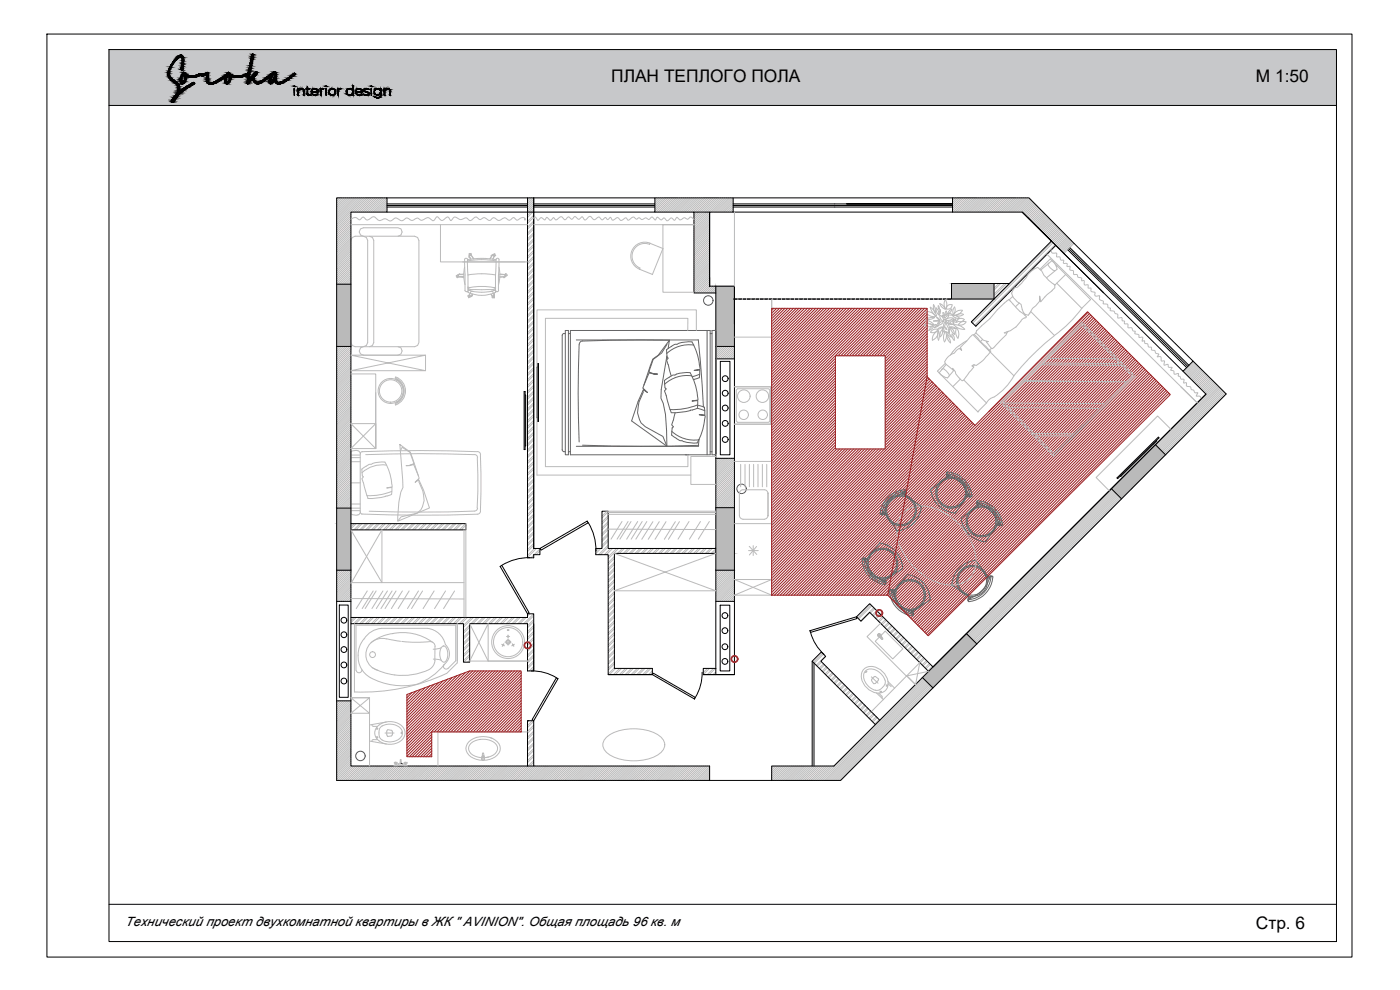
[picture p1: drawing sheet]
<svg xmlns="http://www.w3.org/2000/svg" width="420mm" height="297mm" viewBox="0 0 420 297" stroke-linecap="round" stroke-linejoin="round" font-family="sans-serif">
<defs><g id="words">
<g font-size="5.2">
<text x="183.4" y="24.6">ПЛАН ТЕПЛОГО ПОЛА</text>
<text x="376.9" y="24.5">М 1:50</text>
<text x="376.9" y="278.9">Стр. 6</text>
</g>
<text font-size="3.9" x="37.6" y="277.9">Технический проект двухкомнатной квартиры в ЖК &quot; AVINION&quot;. Общая площадь 96 кв. м</text>
</g></defs>
<path d="M32.7 14.9l368.4 16.7v-16.7zM32.7 14.9l368.4 16.7h-368.4z" fill="#c7c8ca" stroke="#c7c8ca" stroke-width=".3"/>
<g fill="none" stroke="#991b1e" stroke-width=".3">
<path d="M232.2 92.5l-.6 .6M233.1 92.5l-1.5 1.5M233.9 92.5l-2.3 2.3M234.8 92.5l-3.2 3.1M235.6 92.5l-4 4M236.4 92.5l-4.8 4.8M237.3 92.5l-5.7 5.7M238.1 92.5l-6.5 6.5M239 92.5l-7.4 7.3M239.8 92.5l-8.2 8.2M240.6 92.5l-9 9M241.5 92.5l-9.9 9.9"/>
<path d="M242.3 92.5l-10.7 10.7M243.1 92.5l-11.5 11.5M244 92.5l-12.4 12.4M244.8 92.5l-13.2 13.2M245.6 92.5l-14 14.1M246.5 92.5l-14.9 14.9M247.3 92.5l-15.7 15.7M248.1 92.5l-16.5 16.6M249 92.5l-17.4 17.4M249.8 92.5l-18.2 18.2M250.7 92.5l-19.1 19.1M251.5 92.5l-19.9 19.9"/>
<path d="M252.3 92.5l-20.7 20.8M253.2 92.5l-21.6 21.6M254 92.5l-22.4 22.4M254.9 92.5l-23.3 23.3M255.7 92.5l-24.1 24.1M256.5 92.5l-24.9 24.9M257.4 92.5l-25.8 25.8M258.2 92.5l-26.6 26.6M259 92.5l-27.4 27.4M259.9 92.5l-28.3 28.3M260.7 92.5l-29.1 29.1M261.6 92.5l-30 29.9"/>
<path d="M262.4 92.5l-30.8 30.8M263.2 92.5l-31.6 31.6M264.1 92.5l-32.5 32.5M264.9 92.5l-33.3 33.3M265.8 92.5l-14.3 14.2M266.6 92.5l-14.3 14.2M267.4 92.5l-14.2 14.2M268.3 92.5l-14.3 14.2M269.1 92.5l-14.2 14.2M269.9 92.5l-14.2 14.2M270.7 92.5l-14.2 14.2M271.6 92.5l-14.2 14.2"/>
<path d="M272.4 92.5l-14.2 14.2M273.3 92.5l-14.3 14.2M274.1 92.5l-14.2 14.2M274.9 92.5l-14.2 14.2M275.8 92.5l-14.2 14.2M276.6 92.5l-14.2 14.2M277.5 92.5l-14.3 14.2M278.2 92.6l-14.1 14.1M278.2 93.4l-13.3 13.3M278.2 94.2l-12.5 12.6M278.2 95.1l-12.5 12.6M278.2 95.9l-12.5 12.6"/>
<path d="M278.2 96.8l-12.5 12.5M278.2 97.6l-12.5 12.6M278.2 98.4l-12.5 12.6M278.2 99.3l-12.5 12.6M326.5 93.7l-29.7 29.8M326.9 94.1l-84.4 84.5M327.3 94.5l-83.9 84.1M327.8 95l-83.6 83.6M328.2 95.4l-83.2 83.2M328.6 95.8l-82.7 82.8M329 96.2l-82.3 82.4M329.5 96.6l-81.9 82"/>
<path d="M329.9 97l-81.5 81.6M330.3 97.5l-81.1 81.1M330.7 97.9l-80.7 80.7M331.1 98.3l-80.2 80.3M331.5 98.7l-79.8 79.9M332 99.2l-79.5 79.4M332.4 99.6l-79 79M332.8 100l-78.6 78.6M250.7 107.5l-19.1 19.1M250.7 108.3l-19.1 19.2M250.7 109.2l-19.1 19.1M250.7 110l-19.1 19.2"/>
<path d="M250.7 110.8l-19.1 19.2M250.7 111.7l-19.1 19.1M250.7 115l-19.1 19.2M250.7 115.9l-19.1 19.1M250.7 116.7l-19.1 19.2M250.7 112.5l-19.1 19.2M250.7 113.4l-19.1 19.1M250.7 114.2l-19.1 19.2M250.7 117.6l-19.1 19.1M250.7 118.4l-19.1 19.2M250.7 119.2l-19.1 19.2M278.2 100.1l-12.5 12.6"/>
<path d="M278.2 100.9l-12.5 12.6M278.2 101.8l-12.5 12.6M278.2 102.6l-12.5 12.6M278.2 103.5l-12.5 12.5M278.2 104.3l-12.5 12.6M278.2 105.1l-12.5 12.6M278.2 106l-12.5 12.5M278.2 106.8l-12.5 12.6M278.2 107.7l-12.5 12.5M278.2 108.5l-12.5 12.5M278.2 109.3l-12.5 12.6M278.2 110.2l-12.5 12.5"/>
<path d="M278.2 111l-12.5 12.6M278.2 111.9l-12.5 12.5M278.2 112.7l-12.5 12.5M278.5 113.3l-12.8 12.8M278.9 113.7l-13.2 13.2M279.3 114.1l-13.6 13.7M279.7 114.5l-14 14.1M280.1 114.9l-14.4 14.5M280.6 115.4l-14.9 14.9M281 115.8l-15.3 15.3M281.4 116.2l-15.7 15.8M281.8 116.6l-16.1 16.2"/>
<path d="M282.2 117.1l-16.5 16.5M282.6 117.5l-16.9 17M283 117.9l-51.4 51.4M283.4 118.3l-51.8 51.9M283.9 118.8l-52.3 52.2M284.3 119.2l-52.7 52.7M284.7 119.6l-53.1 53.1M333.2 100.4l-78.1 78.2M333.7 100.8l-77.8 77.8M334.1 101.2l-77.4 77.4M334.5 101.7l-76.9 76.9M334.9 102.1l-76.5 76.5"/>
<path d="M335.3 102.5l-76.1 76.1M335.7 102.9l-75.6 75.7M336.2 103.3l-75.3 75.3M336.6 103.8l-74.8 74.8M337 104.2l-74.4 74.4M337.4 104.6l-74 74M337.8 105l-73.5 73.6M338.2 105.4l-73.1 73.2M338.7 105.8l-72.7 72.8M339.1 106.3l-72.5 72.4M339.5 106.7l-72.5 72.5M339.9 107.1l-72.5 72.5"/>
<path d="M340.3 107.5l-72.4 72.5M340.8 107.9l-72.5 72.5M341.2 108.3l-72.5 72.5M341.6 108.8l-72.5 72.4M342 109.2l-72.5 72.5M342.4 109.6l-72.5 72.5M342.8 110l-72.4 72.5M343.3 110.5l-72.5 72.4M343.7 110.9l-72.5 72.5M344.1 111.3l-72.5 72.5M344.5 111.7l-72.4 72.5M345 112.1l-72.6 72.5"/>
<path d="M345.4 112.5l-72.5 72.6M345.8 113l-72.5 72.4M346.2 113.4l-72.5 72.5M346.6 113.8l-72.5 72.5M347 114.2l-72.4 72.5M347.5 114.7l-72.5 72.4M347.9 115.1l-72.5 72.5M348.3 115.5l-72.5 72.5M348.7 115.9l-72.5 72.5M349.2 116.3l-72.6 72.5M349.5 116.7l-72.4 72.5M350 117.2l-72.5 72.5"/>
<path d="M350.4 117.6l-72.5 72.5M350.8 118l-72.5 72.5M250.7 124.3l-19.1 19.1M250.7 120.1l-19.1 19.1M250.7 120.9l-19.1 19.2M250.7 121.8l-19.1 19.1M250.7 122.6l-19.1 19.1M250.7 123.4l-19.1 19.2M250.7 125.1l-19.1 19.1M250.7 125.9l-19.1 19.2M250.7 126.8l-19.1 19.1M250.7 127.6l-19.1 19.1"/>
<path d="M250.7 128.5l-19.1 19.1M250.7 129.3l-19.1 19.1M250.7 130.1l-19.1 19.2M250.7 131l-19.1 19.1M250.7 131.8l-19.1 19.1M250.7 132.6l-19.1 19.2M250.7 133.5l-19.1 19.1M250.7 134.3l-19.1 19.1M251.1 134.7l-19.5 19.6M252 134.7l-20.4 20.4M252.8 134.7l-21.2 21.3M253.7 134.7l-22.1 22.1"/>
<path d="M254.5 134.7l-22.9 22.9M255.3 134.7l-23.7 23.8M256.2 134.7l-24.6 24.6M257 134.7l-25.4 25.5M257.9 134.7l-26.3 26.3M258.7 134.7l-27.1 27.1M259.5 134.7l-27.9 28M260.4 134.7l-28.8 28.8M261.2 134.7l-29.6 29.7M262.1 134.7l-30.5 30.5M262.9 134.7l-31.3 31.3M263.7 134.7l-32.1 32.1"/>
<path d="M264.6 134.7l-33 33M265.4 134.7l-33.8 33.8M285.1 120l-53.5 53.5M285.5 120.5l-53.9 53.9M285.9 120.9l-54.3 54.3M286.4 121.3l-54.8 54.8M286.8 121.7l-55.2 55.2M287.2 122.1l-55.6 55.6M287.6 122.6l-56 56M288 123l-55.6 55.6M288.4 123.4l-55.1 55.2M288.9 123.8l-54.8 54.8"/>
<path d="M289.3 124.3l-54.3 54.3M289.7 124.7l-53.9 53.9M290.1 125.1l-53.5 53.5M290.5 125.5l-53 53.1M290.9 126l-52.6 52.6M291.4 126.4l-52.2 52.2M291.7 126.8l-51.7 51.8M292.2 127.2l-51.4 51.4M292.6 127.6l-50.9 51M122.3 208.3l-.2 .2M123.6 207.8l-1.5 1.6M125 207.3l-2.9 2.9"/>
<path d="M126.3 206.8l-4.2 4.2M127.6 206.3l-5.5 5.6M129 205.8l-6.9 6.9M130.3 205.3l-8.2 8.2M131.7 204.8l-9.6 9.5M133 204.3l-10.9 10.9M134.4 203.8l-12.3 12.2M135.7 203.3l-13.6 13.6M137.1 202.8l-15 14.9M138.4 202.3l-16.3 16.2M139.7 201.8l-17.6 17.6M141 201.3l-18.9 18.9"/>
<path d="M141.8 201.3l-19.7 19.8M142.7 201.3l-20.6 20.6M143.5 201.3l-21.4 21.4M144.4 201.3l-22.3 22.3M145.2 201.3l-23.1 23.1M146 201.3l-23.9 24M146.9 201.3l-24.8 24.8M147.7 201.3l-25.6 25.6M148.6 201.3l-18.3 18.3M149.4 201.3l-18.3 18.3M150.2 201.3l-18.3 18.3M151.1 201.3l-18.3 18.3"/>
<path d="M151.9 201.3l-18.3 18.3M152.8 201.3l-18.3 18.3M153.6 201.3l-18.3 18.3M154.4 201.3l-18.3 18.3M155.3 201.3l-18.3 18.3M156.1 201.3l-18.3 18.3M156.4 201.8l-17.7 17.8M156.4 202.7l-16.9 16.9M156.4 203.5l-16.1 16.1M156.4 204.3l-15.2 15.3M156.4 205.2l-14.4 14.4M156.4 206l-13.5 13.6"/>
<path d="M156.4 206.9l-12.7 12.7M156.4 207.7l-11.9 11.9M156.4 208.5l-11 11.1M156.4 209.4l-10.2 10.2M156.4 210.2l-9.4 9.4M156.4 211l-8.5 8.6M156.4 211.9l-7.7 7.7M156.4 212.7l-6.9 6.9M156.4 213.5l-6 6.1M156.4 214.4l-5.2 5.2M156.4 215.2l-4.4 4.4M156.4 216l-3.5 3.6"/>
<path d="M156.4 216.9l-2.7 2.7M156.4 217.7l-1.8 1.9M156.4 218.6l-1 1M156.4 219.4l-.2 .2M129.6 220.3l-6.8 6.7M129.6 221.1l-6 5.9M129.6 222l-5.1 5M129.6 222.8l-4.3 4.2M129.6 223.7l-3.4 3.3M129.6 224.5l-2.6 2.5M129.6 225.3l-1.8 1.7M129.6 226.2l-.9 .8"/>
<path d="M129.6 227h-.1"/>
</g>
<path d="M14.1 10.2h391.7v277h-391.7zM32.7 14.9h368.4v267.6h-368.4z" fill="none" stroke="#000" stroke-width=".3"/>
<g fill="none" stroke="#bababa" stroke-width=".3">
<path d="M105.3 67.4h53M105.7 71.3l.9-.4h17.8l.9 .4 .4 .9v30.6l-.4 .8-.9 .4h-17.8l-.9-.4-.4-.8v-30.6zM110.9 70.9l.9 .4 .4 .9v30.6l-.4 .8-.9 .4M119.5 70.9l.8-.4 .4-.9-.4-.9-.8-.4h-10.4l-.9 .4-.4 .9 .4 .9 1.8 .8 .3 .9v30.6l-.3 .8-1.8 .8-.4 .9 .4 .9 .9 .4h10.4l.8-.4 .4-.9-.4-.9-.8-.4M132.2 67.4v11.2h26.1M138.9 78.6h18.7M139.4 77.9l.4-.4 .5 .3 .2 9.1a.49 .49 0 0 1-.4 .6 .49 .49 0 0 1-.6-.4l.1-4.6M139.4 77.9l.2 4.6M140.3 78.3l4.3-.4 4.3 .4M140.3 77.9l4.3-.4 4.3 .4M140.8 76.8l.4 .9M140.8 76.8l.5 1"/>
<path d="M141 76.5v-.5h-.2l-.1 1.3 .3-.1M141.2 76.6l-.2 .1M141.2 76.5v-.5h.2l.1 .6M141.3 76.5h-.3l-.1 .3M141.4 76.5l.7 1.2M141.4 76.5l-.6 .3M141.4 76.5l.8 1.2M147.8 76.5l.5 .3-.5 1M147.8 76.5l-.7 1.2M147.8 76.5l-.8 1.2M147.9 76.5h.3l.1 .3M148 76.6l.2 .1"/>
<path d="M148.2 76.5l.4-.2-.1-.2-1.2 .6 .3 .1M148.3 76.7l.4-.2 .1 .2-.5 .3M148.4 76.8l-.4 .9M157.6 65.5v.5a.73 .73 0 0 0-.5-.8 .73 .73 0 0 0-.9 .3l-1.1 .6-1.1-.8-1.1 .8-1.4-.8-.6 .2a1.4 1.4 0 0 1-2.4-.1l-.5-.1-1.2 .8a2.41 2.41 0 0 0-1.9-.7l-.7 .5-1.2-.8-.9 .4a1.07 1.07 0 0 1-1 .7 1.07 1.07 0 0 1-.9-.7l-.6-.1-1.5 .5-1.7-.8-1 1.1-.3-.2a.87 .87 0 0 0-.7-.9 .87 .87 0 0 0-1 .6l-.9 .4-1.4-1.1-1.1 1.2-1.5-.9-2.2 .8a1.29 1.29 0 0 0-2.2-.1h-.9a1.33 1.33 0 0 0-2.3 .1h-.9a1.39 1.39 0 0 0-2.4 0l-.8 .1a1.79 1.79 0 0 0-2.6-.1l-.8-.1-1.1-1-1 .4a1.12 1.12 0 0 1-1.1 .6 1.12 1.12 0 0 1-1-.8h-.5l-.8 .8-1.3-.8-1.3 .6M160.2 67.4h48.1h-9.3v20.3h9.3M160.2 65.6l.1-.4 .4-.1 .7 1 .3-.1a.82 .82 0 0 1 .7-.7 .82 .82 0 0 1 .9 .6l.3 .1 .5-.8 .4 .3a.71 .71 0 0 0 .8 .6 .71 .71 0 0 0 .6-.7l.2-.1 .7 .7 .7-.4a.95 .95 0 0 1 .9-.6 .95 .95 0 0 1 .9 .8l.4 .1 .9-.8 .9 .7 .9-.8 .4 .1a.87 .87 0 0 0 .9 .7 .87 .87 0 0 0 .8-.7h.4l.6 .9 .3-.1 1.2-1 1.3 1 .5-.2a.87 .87 0 0 1 .9-.6 .87 .87 0 0 1 .8 .8l.5-.1 .7-.6 .6 .7 .9-.7 .6 .9 .7-.3a.89 .89 0 0 1 1-.5 .89 .89 0 0 1 .7 .8h.4l1.1-.7 1 .7 1-.9h.6a.83 .83 0 0 0 .7 .6 .83 .83 0 0 0 .8-.5 1.08 1.08 0 0 0 1.9 .1l1 .5 1-.8 1 .9 .5-.8 .4 .1a.88 .88 0 0 0 .8 .7 .88 .88 0 0 0 .8-.6l.9 .8h.4l.9-.8 1 .7 .7-.9 .8 .7h.6a1.1 1.1 0 0 1 1.8-.1h.2a.84 .84 0 0 1 .8-.7 .84 .84 0 0 1 .8 .6l.2 .2M195.1 73l-.1 .3a3.8 3.8 0 0 0-5 2.1 3.8 3.8 0 0 0 2.1 5l-.2 .4M195.1 73l3.9 1.6-3.2 7.8M195.1 73a4.2 4.2 0 0 0-5.5 2.3 4.2 4.2 0 0 0 2.3 5.5M220.4 63.6v22.3M314.2 76.3l45.1 44.6-4.9-4.9M314.8 78.9l-.3 .3a2.72 2.72 0 0 0 1.4 1.8"/>
<path d="M315.5 74.9a.89 .89 0 0 0 .3 1 .89 .89 0 0 0 1.1 0l.2 .2 .1 1a.71 .71 0 0 1 .8 0 .71 .71 0 0 1 .3 .8l1 .3a.56 .56 0 0 0-.1 .8 .56 .56 0 0 0 .8 0l.3 .2v.8h.9a.71 .71 0 0 0-.1 .9 .71 .71 0 0 0 .9 .3l.2 .2v.9l1 .1 .5 .8a.72 .72 0 0 1 .8 .2 .72 .72 0 0 1 .1 .8h.8l.1 1.3h1.1v.9l.8 .1a.8 .8 0 0 0 .1 1 .8 .8 0 0 0 1 .1l.2 .2a.71 .71 0 0 0 0 1 .71 .71 0 0 0 1-.1h.3v1.2l1 .4 .1 .8 .3 .1a.86 .86 0 0 1 .9 .2 .86 .86 0 0 1 .3 .9l.7 .2-.1 .6a1.23 1.23 0 0 1 1.4 .9l.8 .3 .1 1.1h1.2a.62 .62 0 0 0 0 .8 .62 .62 0 0 0 .8 .2l-.1 .7 1.1 .2 .1 1.1h1.2a.85 .85 0 0 0 .9 1.1l-.1 .5 1.2 .5v.7l1.2 .1-.2 1 .7-.1 .1 .8 .9 .2a.81 .81 0 0 0 .2 .9 .81 .81 0 0 0 .9 .1v.8l.9 .1a1.09 1.09 0 0 0 1.2 1.1l.1 .2-.5 .6h1l.2 1.3h1l-.2 1.2 1.2-.1a.72 .72 0 0 0 .3 .8 .72 .72 0 0 0 .8 0l-.2 .9 .9 .3 .1 .8 1.2-.1v.7l.5 .2a.89 .89 0 0 0 1.2 .8l-.1 1.1 .8-.1 .1 .2a.72 .72 0 0 0 .1 .9 .72 .72 0 0 0 .9 .1l.2 .1a.89 .89 0 0 0 1 1.1l.3 .6h.9l-.5 1h.9l.5 .6M317.2 79.7l-.2 .2M137.4 82.9l-.3 .2 .1 .2 .6-.2M137.6 82.4h1.6M137.6 82.4v.6M137.6 82.6v.2M137.6 82.5l-.2 .2 .2 .2M138 82.4v-.3l-1.1 .6 .1 .2 .4-.2M139.2 83h-1.6l1.6 .2M139.2 82.2l-1.6 .2M139.4 80.2l-.2 2.2 .4 3M140.3 87.4l.3 .4"/>
<path d="M140.4 82.5l4.2-.4 4.1 .4M140.6 87.8l-.2-.3 .4-.4 .9 .3-.4 .2 .1 .4M140.9 88.5l-.5 .2v.3l.4-.3M140.9 88.6l.1 .3 .3-.1M141 88.7l.2 .1M141.1 88l-.3 .6M141.1 88l-.3 .6 .6 .3M141.3 86.9h6.6M141.3 86.8l-.5-.1-.4-.4 .4 .8M141.6 88.6l.2 .1-1.1 .6-.1-.2 .4-.1M141.7 87.4l2.9 .3 2.9-.3M141.8 88.2l-.4 .7"/>
<path d="M141.9 88.2l-.5 .7M144.6 86l-3.5 .3-.7-.3M144.6 86l3.8 .3 .4-.3M147.3 88.2l.5 .7M147.4 88.2l.4 .7M147.5 87.4l.9-.3 .3 .4-.1 .3M147.5 87.4l.4 .2-.1 .4M147.7 88.8v.6h.2v-.4M148 88l.3 .6-.5 .3M148.1 88l.3 .6M148.2 88.7l-.2 .1M148.2 88.2l.2-.1v1.3h-.2v-.4"/>
<path d="M148.3 88.6l-.1 .3-.3-.1M148.7 86.3l-.3 .4-.5 .1M148.7 86.3l-.3 .8M148.9 87.4a6.5 6.5 0 0 1-4.9 1.2l-1.8-.3-1.6-.5M149.6 87.2l.2-9.3-.4-.4-.5 .3-.2 4.7v4.5l.5 .5M149.7 87.1l-.5 .4M149.8 80.2l.2 2.2-.4 3M150 83h1.5M150 82.4h1.5M150 82.2l1.6 .2M151.4 82.4l.4-.3 .2 .1-.4 .3M151.5 82.4v.6l-1.5 .2"/>
<path d="M151.6 82.5l.2 .2-.2 .2M151.6 82.6v.2M151.8 82.6l.3-.2 .2 .2-1.1 .8 .1-.3M191.9 80.8l3.9 1.6M206.4 99.2v-3.7h-42.7v44.5h42.7v-3.5M209 99.2v-6.2h-47.9v49.6h46.2M231.6 97.4v52.3v-11.3M277.5 97.6l1.2 .5 1.2-.5M277.5 97.6l1.2-.5 1.2 .5M277.7 93.6a2.94 2.94 0 0 0 3.1 1.4M277.7 93.5a2.94 2.94 0 0 1 3.1 1.4M277.8 96.2l1.3 .3 1.1 .9-1.3-.3z"/>
<path d="M277.8 95.8h1.4l1.3-.5h-1.4l-1.3 .5M279.2 92.2l.6 1.5 1.2 1.2M279.2 92.2l1.2 1.1 .7 1.5M279.2 98.4l1.2-.7-.5 .7-1.1 .8zM280.1 96.3l1.9-.1-.6 1M280.2 91.4l.4 1 .1 1.5-.5-.9zM280.6 97.4l1 .2M280.6 97.4l1 .3-1.2 .6 1.2-.6M281 92.4v.9l.7 1.2-.2-1.4-.5-.7M281.1 95.2l.9 .9zM281.4 98.8a1.67 1.67 0 0 0-2.1 .9 1.71 1.71 0 0 0 2.1-.8M281.5 99.3a2.56 2.56 0 0 1-1.7 2.8"/>
<path d="M281.6 99.3a2.56 2.56 0 0 0-1.8 2.8M281.6 91.8l.3 .4v.7l-.3-.5zM281.7 99.3l.2 1.4-.3 1.4-.2-1.4zM282 96.2l-1.9 .1M282.1 91.1l.7 1.2 .8 .4-.7-1.1-.8-.5M282.1 94.6a1.61 1.61 0 0 1 1.1 1.8 1.63 1.63 0 0 1-1.1-1.8zM282.1 96.3l-.7 .9M282.2 92.9v.8l-.2 .7-.1-.8zM282.7 94.6l.5 .2 .2 .5-.4-.2zM282.8 98.1l-.6 .5-.8 .2 .6-.5 .8-.2M282.8 98.9l.1 .9-.7 1.2-.1-.9 .7-1.2M282.9 98.2l.4 .7 .1 .8-.4-.7z"/>
<path d="M283 93.7l.4 .5v.6l-.4-.4v-.6M283.2 96.2a1.59 1.59 0 0 1-1.6 1.3M283.3 96.4a1.59 1.59 0 0 0-1.6 1.3M283.5 98.1l.4 .3 .3 .5-.5-.3zM283.6 96l1.2-.6 1.3 .1-1.2 .6zM283.7 99.4l-.5 1.6 .3 1.6 .5-1.5-.2-1.6M283.7 96.5v.8l-.6 .9 .2-1.1 .4-.5M283.8 92.7l.4-1.4-.5-1.4-.4 1.5 .5 1.3M283.9 96.3l.8 1.2 .4 1.5-.9-1.3zM283.9 99.6l.8 1.1 .8 .4M284 93.3a1.04 1.04 0 0 1-.2 1.4 1.09 1.09 0 0 1 .2-1.4zM284 99.6l.8 .4 .7 1.1"/>
<path d="M284.2 94.1l1 .4 .6-.1-.5-.3h-1M284.3 91.8l.5-.3h.9a1.25 1.25 0 0 1-1.7 1.2zM284.5 94.1l.9-.7 .3-.7-1 .7-.3 .8M284.7 96.5l.8-.2-.6 .6h-.5zM284.7 94.6l-.7 .3-.5 1 .7-.3 .5-1M284.7 98.9l-.1 .5 .2 .6M284.7 98.9l.3 .5-.1 .5M284.8 97.1l1.1 .2M284.8 97.2l1.1 .1M285.3 98.2l.9 1.2 .3 .9-1-1.1zM285.3 98.1h.8l.8 .4h-.9l-.7-.4M285.7 94.6l1.3 .8 1.1 .2-1.3-.9-1.1-.1"/>
<path d="M285.9 96.2l.3 1zM286 96.1a.95 .95 0 0 1 1.2 .6M286 97.2l.8 .8 1 .6 1.7 .2-1.4-1.1-1.8-.3M286 96.1a.95 .95 0 0 0 1.2 .6M286.1 94.4l-.1-1.5 .5-.8 .2 1-.6 1.3M286.2 94.5a2.43 2.43 0 0 1 2.6-1.4 2.37 2.37 0 0 1-2.6 1.4M286.9 95.7l-.9 .2M286.9 95.7l-.8 .3M286.9 94.6l1.3-.5 .9 .2-1.3 .5zM289.4 95.8a1.55 1.55 0 0 0-2.2 .4M289.4 95.9a1.55 1.55 0 0 1-2.2 .3M289.9 96.6l-1 .8h-1.3"/>
<path d="M289.9 96.6h-1.3l-1 .8M292.9 99.8l-.5 .6M302.6 99.4l-.5 .5M303.2 90.3l2.9 3.2 1.9 1.5M303.3 90.4l-.6-.5a27.9 27.9 0 0 0-5.6 5.7l-4 3.7M303.6 87.9a6.5 6.5 0 0 0 2.8 3.4l.7 2.4 .6 .6M303.9 88.9l-1.1 1.1M305.9 90.9l-1.2 1.1M306 91h-.1M306.4 96.4a9.1 9.1 0 0 1-5 3.5h.8l-.3 .6-4.2 4.2-1.7-2.2h.6l-1.5-.4-2.2-2.2 .2-.8M307.7 94.3l-.2 .2M308 94.9l-.1 .4-1.1 .4-.4 .7"/>
<path d="M309.1 93.9l-.5 .7-.9-.3M309.4 93.5l7 7.1M312.1 80.8l3.1-3.1 12.1 12.2-2.7 2.6-7.5-7.5M312.2 89.9l-.2 .2M315.7 87.2l.9-.8v-.9l-.8-.5a12 12 0 0 1-3.1-3.7l-1.3-1.1a6.8 6.8 0 0 0-3.5 3.3l-2.5 2.7-.8 .1-.6 .7-.4 1M315.8 87.2a12.8 12.8 0 0 0-3.5 3.4l-.3-1.8v1.6l-2.1 2.1-1 1.7M315.9 81l.8 .2M317.2 80.8l-3.1 2.6M317.2 80.8l-.5-1.5-1-1.1-3.4 2.8M319.8 82.4l-3.2 3.2M324.7 92.5a37.5 37.5 0 0 1-8.2 8.1M105.3 112.2h7.5v22.4v-7.5h-7.5l7.5 7.5"/>
<path d="M112.8 117.8v16.8h-7.5l7.5-7.5M118.7 113.1l-.1 .4a4.1 4.1 0 0 1 2.7 3.8 4.1 4.1 0 0 1-2.7 3.8l.1 .5M118.8 113.1a4.5 4.5 0 0 1 2.9 4.2 4.5 4.5 0 0 1-2.9 4.2M119.2 113.7l-.2 .4M119.3 113.8l-.2 .3M119.3 114a3.9 3.9 0 0 1 0 6.6M119.4 113.8l-.2 .4M127.7 106.6l-22.4 4.6h22.4v-4.6h-22.4l22.4 4.6M220.4 101.1h11.2v-11.1v18.6M221.3 116.6h9.4l.3 .4v9.3l-.3 .4h-9.4l-.3-.4v-9.3zM250.7 106.7h15v28h-15zM281.9 111.9l1.1 1 1.4 .5"/>
<path d="M282.6 110.9l.2-.2a2.49 2.49 0 0 1 2.1 1.8v.3M283.7 109l-2.4 2.4 12.1 12.1M284 109.4l-2.2 2.5M284.1 100.6l.7 .8 .4 1.5-.6-.8zM285.8 100.2l.6 1.1v.8l-.7-1.1v-.8M286.3 111.1l-1.9 2.3M287.5 101.5l.2-1.7-.6-1.5-.3 1.7 .7 1.5M288.2 113.8l-2.3 2.2M288.3 104.4l-.2 .3M288.4 104.6l-.2 .2M289.2 114l6.9 6.9-2.7 2.6M290.1 102.2l-.8 .5a10.1 10.1 0 0 0-4.1 3.8"/>
<path d="M292.2 100.6l12.1 12.1M292.5 109.5l-.5 .5M294.9 101.8l-.7 .8M296.4 104.6l-4-4.2-.6 .1-3.6 3.7 .4 .9-.7-.6-1.5 1.4a4.6 4.6 0 0 0-2.9 2.7l.3 .6 2.4 2-.3-.7 .8 1a5.7 5.7 0 0 0 2.1 2.8l.4-.3 3.1-3.9-.6-.3 .5-.4 .8 .3a15.2 15.2 0 0 0 4.4-4.3l-1-.7M297.5 104.5l-.7 .7M304.3 112.7a16.3 16.3 0 0 1-7.3 7.1l-.9 1.1M312.4 109.4l24.3 .3M313 108.9l23.1 .2M314.4 107.5l20.3 .2M316.5 100.7a74.9 74.9 0 0 0-12.2 12M334.1 114.5l-26.6-.2 30.7 .3M105.2 136.5h2.8"/>
<path d="M105.3 135.6v18.6M105.3 137.3h2.8M105.3 138.5h2.8M107.4 135.3l.5 .3 .2 .6M107.4 135.2l-.8-.1-1.3 .4M108.1 136.2v17.4M108.7 135.5a426.3 426.3 0 0 1 34.9 .1l.6 .8 .1 11.3-.1 5.7a.88 .88 0 0 1-.9 .9 474.5 474.5 0 0 1-34.7-.1M108.8 135.5l-.5 .2-.1 .5M109.8 136.4a432.2 432.2 0 0 1 33 0l.5 .9M111.8 139.1l-.4 .2a1.93 1.93 0 0 0-1.9 .8l-.3 .2a.82 .82 0 0 0-.6 1.2l.1 1.2M115.5 138.6l-1.9 .1-1.8 .3M115.5 138.6a15.8 15.8 0 0 1 2 6.1"/>
<path d="M116 139.6a8.9 8.9 0 0 0-7.4 2.2M119 120.6l.2 .3M119.1 120.5l.2 .4M119.2 120.5l.2 .3M120 133.4l3.1 2.3 2.7 7.8-1.2 1.2 1.1-.7 1.5 3.2 1.7 5.2-9.5 4a23.9 23.9 0 0 1 1.5-10.1zM120.4 135v-.5l.4-.2 2.2 1.4 1.2 3.4-1.4 .6h-.9h1.1l1.1-.3 1.4 3.3M143.2 137.3l.2 10.1-.2 5.1M214.8 137h-7.5v8.3h7.5M220.4 138.4h11.2M222.3 139.3v6.8M223.6 139.3v6.8M224.9 139.3v6.8"/>
<path d="M226.2 139.3v6.8M227.5 139.3v6.8M228.8 139.3v6.8M230.1 139.3v6.8M231.2 127.3v-11.3h-10.8h11.2v11.3h-11.2h11.2M231.6 138.4v37.3M293.4 123.5h.1M300.3 120.7l24.3-24 16 16.2-24.3 24zM301.1 120.7l23.5-23.2 15.2 15.4-23.5 23.2zM301.3 120.9l30.2 .2M302.7 122.3l27.4 .2M310.3 130.1l12 .1"/>
<path d="M311 130.7l10.7 .1M351.4 128.8l-4-4-18.4 18.5 3.9 3.9M105.3 153.2h2.8M105.3 152.5h2.8M105.3 144.9h2.8M105.3 151.2h2.8M105.3 159l9.3 15.8v-15.8l-9.3 16.1M108.1 153.6a1.55 1.55 0 0 1-2.4 .8l-.4-.2M108.2 153.6l.4 .6M108.7 142.8l.4 .3-.5 .5 .4 1.2M109.1 144.8l1.3 4.7M116.1 148.8l-.5 .1a13.6 13.6 0 0 1-5.2 .7"/>
<path d="M117.5 148.4l-1.4 .4M117.5 144.8l.1 1.3-1.5 .3 1.5-.1M117.6 147.4a17.8 17.8 0 0 1-7.5 1.3M117.6 146.2l-.1 2.1M125.7 144.5l1.2 2.8a5.7 5.7 0 0 1-1.7 6.7l-4.8 1.1-.9 1M139.3 159v26.1M139.8 157.1v28M143.3 152.4a.95 .95 0 0 1-.9 .9 453.2 453.2 0 0 1-31.6 .1M182.5 158.8l32.3 .1M186.7 156.5l-3.3 5.3M188.5 156.5l-3.3 5.3M189.4 156.5l-3.4 5.3"/>
<path d="M191.4 156.5l-3.3 5.3M192.7 156.5l-3.3 5.3M194.1 156.5l-3.3 5.3M195.9 156.5l-3.3 5.3M197.9 156.5l-3.4 5.3M199.9 156.5l-3.3 5.3M202.7 156.5l-3.3 5.3M203.9 156.5l-3.3 5.3M206.8 156.5l-3.3 5.3M210.2 156.5l-3.3 5.3M212.9 156.5l-3.3 5.3M220.4 157.1h11.2"/>
<path d="M221.9 148v6.6a1.24 1.24 0 0 0 1.1 1.2h6.3l.7-.2 .5-.9v-6.7l-.3-.7-.6-.3h-6.6a1.16 1.16 0 0 0-1.1 1.1M230.4 147.9l.1 .2M230.5 154.6l-.1 .2M231.6 149.7v24.2h-11.2l11.2 4.7M105.3 174.8h34M105.3 179.6l34 .1M110.2 177.3l-3.3 5.3M112 177.3l-3.3 5.3M112.9 177.3l-3.3 5.3M114.9 177.3l-3.3 5.3M116.3 177.3l-3.4 5.3M117.7 177.3l-3.4 5.3"/>
<path d="M118.9 177.3l-3.3 5.3M120.8 177.3l-3.3 5.3M122.8 177.3l-3.3 5.3M125.6 177.3l-3.3 5.3M126.8 177.3l-3.3 5.3M130.3 177.3l-3.3 5.3M133.7 177.3l-3.3 5.3M136.4 177.3l-3.3 5.3M184.4 166l30.4 11.3h-30.4l30.4-11.3M220.4 178.6l11.2-4.7v4.7zM224.6 165.2h3M224.9 163.9l2.2 2.4"/>
<path d="M226 163.7v3M227.1 164l-2.2 2.5M106.4 187.1v20.6M107.5 196.6a7.1 7.1 0 0 0 3.6 6.7M114.4 188.5h13.9M114.5 188.5a8.4 8.4 0 0 0-7 7.4v.7M116 191.7a4.9 4.9 0 0 0-6 3.4 4.9 4.9 0 0 0 3.4 6M116 191.7l4.2 .7M117.7 190.1a15.2 15.2 0 0 1 12.1 2.6M118 190.1a12.8 12.8 0 0 0-6.7 2.7M120.6 192.5l3.8 .2 4.8-.2M128.3 188.5a6.2 6.2 0 0 1 5.4 4.9 3.9 3.9 0 0 1-.4 6"/>
<path d="M129.2 192.5a1.46 1.46 0 0 1 1.4 1.5l-.1 4.1M130 197.8l2.4 .3M130.5 198.1l-.5 1.6a9.6 9.6 0 0 1-6.3 2.7 18.9 18.9 0 0 1-12-2.1M132.4 194.4l-2.4 .4M132.5 194.2a.98 .98 0 0 1 1.2-.2 .98 .98 0 0 1 .5 1 2.91 2.91 0 0 1-1 3.7 3 3 0 0 1-.9-4.2zM137.2 187.1v11.8l-3.2 3.2M150.6 193.3l.8 .5M151.2 193.1l-.5 .8M151.5 192.7h1.9M152 191h.9M152.3 189h.4M152.3 188.9l.4 .2-.4 .1z"/>
<path d="M152.5 190.5v.9M152.5 191.7v1.9M153.7 193.1l.5 .8M154.4 193.3l-.8 .5M263.5 190.7l.1 .1M263.5 190.3l.4-.1 .5 .6a.32 .32 0 0 1 0 .4 .32 .32 0 0 1-.5 0l-.4-.5zM263.6 190.8h.1M263.9 190.9l.3-.2 .2 .4-.3 .1zM264.1 190.3h.1M264.1 190.3l.3 .5a.3 .3 0 0 1 0 .4 .3 .3 0 0 1-.4 0l-.4-.4M264.1 190.4a.35 .35 0 0 0-.5-.1 .35 .35 0 0 0 0 .6M264.2 190.7l-.3 .2"/>
<path d="M264.5 190.9l.4 .9-.8-.5M276 198.8l-14.4 14.6M108.6 200.9a.87 .87 0 0 1-.8 1 .87 .87 0 0 1-.9-.8M111.6 217.4l.1 .3 .3 .2M112 217.9h1.3M112.9 218.6h.5M113.1 218.3v.6M113.4 217.8a5.4 5.4 0 0 1 7.8 .8 3.1 3.1 0 0 1-2.3 4.4 4.7 4.7 0 0 1-6.4-2.6l.1-1.4zM114.6 217.9a4.2 4.2 0 0 1 6.2 1.8 3.6 3.6 0 0 1-4.7 2.8l-1.4-.4M114.7 217.8a2.79 2.79 0 0 0 0 4.2M115.6 219.9h2.7M115.9 216.6l-5 .9v4.8l5 .9"/>
<path d="M116.4 218.9l1.1 .2M116.4 219l-.3 .4v1.1M117.5 219.1l.2 .3M117.7 219.4v1.1M120.4 219.7l.1 .4zM134 202.1a59.7 59.7 0 0 1-27.6 5.5M134.5 200.5l2.3-2.2v-10.7h-30v13.5M134.5 200.5a.81 .81 0 0 1-1.2 0 .81 .81 0 0 1 0-1.1 17.3 17.3 0 0 1-9.5 6.1 20.6 20.6 0 0 1-12.7-2.2M259.2 200.8a4.5 4.5 0 0 1 6.4 1.6 3.4 3.4 0 0 1-.6 5.3 5.1 5.1 0 0 1-6.4-5.8zM259.9 201.5l.2-.1-.3 .3zM261.5 203.1l2 1.9M261.6 204.2l.6 1"/>
<path d="M261.7 203.8l-.1 .4M262.3 203.1l-.7 .7M262.7 203l1 .8M262.8 205l-.5 .1M262.8 203l-.4 .1M263.1 208l2.1 1.9M263.6 203.7l-.1 .5-.8 .8M263.7 208l1 .9v.5M264.1 207.4l.4 .4M264.5 207.4l-.4 .4M265.6 205.3a3.8 3.8 0 0 0-1.9-3.7 2.67 2.67 0 0 0-4.4 .5 4.6 4.6 0 0 0 3.4 5M265.6 205.3l-.5 .7a2.38 2.38 0 0 1-2.4 1.1"/>
<path d="M265.9 205.5l.4 .4M266.3 205.5l-.3 .4M266.5 204.5l2 2M266.5 205.1l.9 .9M112.9 221.2h.5M113.1 221v.5M113.3 221.9l-1.5 .1-.2 .4M116.1 220.5l.3 .3M117.7 220.4l-.2 .4-1.3 .2M118.3 229.8h.9M118.3 228.7h.9v.3h-.9zM118.7 228.7h.1"/>
<path d="M118.7 229v.2M118.8 229v.2M118.9 229.6h.8M118.9 229.2v.6M119.7 229.2h1.1v.4h-1.1zM119.7 229.2h-1.1v.6M120.1 228.7v-.8h.3v.8M120.1 229.1v.1M120.4 229.1v.1M120.8 229.2h.8M120.8 229.6h.8M121.3 229.8h.9"/>
<path d="M121.3 228.7h.9v.3h-.9zM121.6 229.8v-.6h.3v.6M121.7 228.7h.1M121.7 229v.2M121.8 229v.2M141.3 223a5.8 5.8 0 0 1 7.7 .5 2.58 2.58 0 0 1-2.3 3.6 5.5 5.5 0 0 1-5.7-1.5 1.91 1.91 0 0 1 .3-2.6zM144.6 227.6a.4 .4 0 0 0 .4 .5 .4 .4 0 0 0 .4-.5M144.6 227.7v.1M144.6 227.7v-.7a.34 .34 0 0 1 .4-.3 .34 .34 0 0 1 .3 .3l.1 .7M144.6 227.7h.1M144.7 227l.2-.2 .4 .1 .1 .8a.38 .38 0 0 1-.4 .4 .38 .38 0 0 1-.4-.4zM144.7 226.9l.2-1 .2 .1 .2 .9"/>
<path d="M144.8 227.3h.4M144.9 226.9l.3 .1v.3h-.4zM145.4 227.7v.1M145.4 227.7h.1M146.7 227.1l-.9 .2M147 221.2a3.7 3.7 0 0 1 3.1 4.1 6 6 0 0 1-8.8 1.8 2.98 2.98 0 0 1-1.5-3 2.98 2.98 0 0 1 2.3-2.5 7.2 7.2 0 0 1 5.8 0M181.8 221.4a13.7 13.7 0 0 1 12.3-2.3 7.1 7.1 0 0 1 5.3 3.7 3.5 3.5 0 0 1-2.2 3.8 15.3 15.3 0 0 1-14.8-.5 2.98 2.98 0 0 1-.6-4.7z"/>
<circle cx="117.2" cy="117.3" r="3.4"/>
<circle cx="117.2" cy="117.3" r="3.7"/>
<circle cx="223.2" cy="118.9" r="1.88"/>
<circle cx="228.8" cy="118.9" r="1.88"/>
<circle cx="223.2" cy="124.5" r="1.42"/>
<circle cx="228.9" cy="124.5" r="1.42"/>
<circle cx="111.8" cy="196.4" r=".87"/>
<circle cx="151" cy="193.5" r=".19"/>
<circle cx="152.5" cy="192.7" r="4.9"/>
<circle cx="152.5" cy="192.7" r="4.4"/>
<circle cx="152.5" cy="192.7" r=".53"/>
<circle cx="152.5" cy="192.7" r=".66"/>
<circle cx="152.5" cy="191" r=".19"/>
<circle cx="154" cy="193.5" r=".19"/>
<circle cx="113.2" cy="218.6" r=".15"/>
<circle cx="264.3" cy="207.6" r=".15"/>
<circle cx="266.2" cy="205.7" r=".15"/>
<circle cx="113.2" cy="221.2" r=".15"/>
<circle cx="120.3" cy="228.8" r=".23"/>
</g>
<g fill="#bababa" stroke="#bababa" stroke-width=".3">
<path d="M346.7 133.4l3.1 3.1h-6.1z"/>
<path d="M343.7 136.5h6.1l-10.1 10.1z"/>
<path d="M290 190.1l3.1 3.1h-6.2z"/>
<path d="M280 200.1h6.2l-3.1 3.2z"/>
<path d="M285.6 85.1l12.7 4.6v-4.6zM285.6 85.1l12.7 4.6h-12.7z"/>
<path d="M214.8 85.9l5.6 18v-18zM214.8 85.9l5.6 18h-5.6z"/>
<path d="M101 85.3l4.3 18.6v-18.6zM101 85.3l4.3 18.6h-4.3z"/>
<path d="M333.6 146.6h6.1l4-10.1zM333.6 146.6h6.1l-3.1 3z"/>
<path d="M101 152.5l4.3 4.6v-4.6zM101 152.5l4.3 4.6h-4.3z"/>
<path d="M101 157.1l4.3 1.9v-1.9zM101 157.1l4.3 1.9h-4.3z"/>
<path d="M214.8 152.5l5.6 12.1v-12.1zM214.8 152.5l5.6 12.1h-5.6z"/>
<path d="M214.8 164.6l5.6 1.4v-1.4zM214.8 164.6l5.6 1.4h-5.6z"/>
<path d="M214.8 166l5.6 5.1v-5.1zM214.8 166l5.6 5.1h-5.6z"/>
<path d="M101 159l4.3 12.1v-12.1zM101 159l4.3 12.1h-4.3z"/>
<path d="M286.9 193.2l-.7 6.9 6.9-6.9zM286.9 193.2l-.7 6.9h-6.2z"/>
<path d="M280 200.1l-3.2 3.2h6.3zM276.8 203.3h6.3l-3.1 3.1z"/>
</g>
<g fill="none" stroke="#bababa" stroke-width=".3">
<path d="M101.5 59.4l-.5 .4M102.1 59.4l-1.1 1M102.6 59.4l-1.6 1.6M103.2 59.4l-2.2 2.2M103.8 59.4l-2.8 2.7M104.4 59.4l-3.4 3.3M105 59.4l-4 3.9M105.6 59.4l-4.6 4.5M106.2 59.4l-5.2 5.1M106.7 59.4l-5.7 5.7M107.3 59.4l-6.3 6.2M107.9 59.4l-6.9 6.8"/>
<path d="M108.5 59.4l-7.5 7.4M109.1 59.4l-8.1 8M109.7 59.4l-4.3 4.2M110.2 59.4l-4.3 4.2M110.8 59.4l-4.3 4.2M111.4 59.4l-4.3 4.2M112 59.4l-4.3 4.2M112.6 59.4l-4.3 4.2M113.2 59.4l-4.3 4.2M113.8 59.4l-4.3 4.2M114.3 59.4l-4.2 4.2M114.9 59.4l-4.3 4.2"/>
<path d="M115.5 59.4l-4.3 4.2M116.1 59.4l-4.3 4.2M116.1 59.9l-3.7 3.7M158.3 59.4h.1M158.9 59.4l-.6 .6M159.5 59.4l-1.2 1.2M160.1 59.4l-1.8 1.7M160.2 59.9l-1.9 1.8M197 59.4l-.5 .4M197.6 59.4l-1.1 1M198.2 59.4l-1.7 1.6M198.8 59.4l-2.3 2.2"/>
<path d="M199.4 59.4l-2.9 2.8M199.9 59.4l-3.4 3.4M200.5 59.4l-4 3.9M201.1 59.4l-4.3 4.2M201.7 59.4l-4.3 4.2M202.3 59.4l-4.3 4.2M202.9 59.4l-4.3 4.2M203.4 59.4l-4.2 4.2M204 59.4l-4.2 4.2M204.6 59.4l-4.3 4.2M205.2 59.4l-4.3 4.2M205.8 59.4l-4.3 4.2"/>
<path d="M206.4 59.4l-4.3 4.2M207 59.4l-4.3 4.2M207.5 59.4l-4.2 4.2M208.1 59.4l-4.2 4.2M208.7 59.4l-4.2 4.2M209.3 59.4l-4.3 4.2M209.9 59.4l-4.3 4.2M210.5 59.4l-4.3 4.2M211.1 59.4l-4.3 4.2M211.7 59.4l-4.3 4.2M212.2 59.4l-4.2 4.2M212.8 59.4l-4.5 4.5"/>
<path d="M213.4 59.4l-5.1 5.1M214 59.4l-5.7 5.7M214.6 59.4l-6.3 6.3M215.2 59.4l-6.9 6.9M215.8 59.4l-7.5 7.5M216.4 59.4l-8.1 8.1M216.9 59.4l-8.6 8.6M217.5 59.4l-4.2 4.2M218.1 59.4l-4.3 4.2M218.7 59.4l-4.3 4.2M219.3 59.4l-4.3 4.2M219.9 59.4l-4.3 4.2"/>
<path d="M220 59.8l-3.8 3.8M286.1 59.4l-.2 .2M286.7 59.4l-.8 .8M287.3 59.4l-1.4 1.4M287.9 59.4l-2 2M288.5 59.4l-2.6 2.5M289 59.4l-3.1 3.1M289.6 59.4l-3.7 3.7M290.2 59.4l-4.3 4.2M290.8 59.4l-4.3 4.2M291.4 59.4l-4.3 4.2M292 59.4l-4.3 4.2"/>
<path d="M292.6 59.4l-4.3 4.2M293.1 59.4l-4.2 4.2M293.7 59.4l-4.2 4.2M294.3 59.4l-4.2 4.2M294.9 59.4l-4.3 4.2M295.5 59.4l-4.3 4.2M296.1 59.4l-4.3 4.2M296.7 59.4l-4.3 4.2M297.3 59.4l-4.3 4.2M297.8 59.4l-4.2 4.2M298.4 59.4l-4.2 4.2M299 59.4l-4.2 4.2"/>
<path d="M299.6 59.4l-4.3 4.2M300.2 59.4l-4.3 4.2M300.8 59.4l-4.3 4.2M301.4 59.4l-4.3 4.2M301.9 59.4l-4.2 4.2M302.5 59.4l-4.2 4.2M303.1 59.4l-4.3 4.2M303.7 59.4l-4.3 4.2M304.3 59.4l-4.3 4.2M304.9 59.4l-4.3 4.2M305.5 59.4l-4.3 4.2M306.1 59.4l-4.3 4.2"/>
<path d="M306.6 59.4l-4.2 4.2M307.2 59.4l-4.3 4.2M307.8 59.4l-4.3 4.2M308.4 59.4l-4.3 4.2M308.9 59.5l-4.2 4.1M309.2 59.7l-3.9 3.9M105.3 63.7l-4.3 4.3M105.3 64.3l-4.3 4.3M105.3 64.9l-4.3 4.3M105.3 65.5l-4.3 4.2M105.3 66.1l-4.3 4.2M105.3 66.6l-4.3 4.3"/>
<path d="M105.3 67.2l-4.3 4.3M105.3 67.8l-4.3 4.3M105.3 68.4l-4.3 4.3M105.3 69l-4.3 4.3M105.3 69.6l-4.3 4.2M105.3 70.2l-4.3 4.2M105.3 70.8l-4.3 4.2M105.3 71.3l-4.3 4.3M105.3 71.9l-4.3 4.3M105.3 72.5l-4.3 4.3M105.3 73.1l-4.3 4.3M105.3 73.7l-4.3 4.2"/>
<path d="M105.3 74.3l-4.3 4.2M105.3 74.9l-4.3 4.2M105.3 75.4l-4.3 4.3M105.3 76l-4.3 4.3M105.3 76.6l-4.3 4.3M105.3 77.2l-4.3 4.3M105.3 77.8l-4.3 4.3M105.3 78.4l-4.3 4.2M105.3 79l-4.3 4.2M105.3 79.5l-4.3 4.3M116.1 60.5l-3.1 3.1M116.1 61.1l-2.5 2.5"/>
<path d="M116.1 61.7l-1.9 1.9M116.1 62.3l-1.3 1.3M116.1 62.8l-.8 .8M116.1 63.4l-.2 .2M160.2 60.5l-1.9 1.8M160.2 61.1l-1.9 1.8M160.2 61.6l-1.9 1.9M160.2 62.2l-1.5 1.4M160.2 62.8l-1.9 1.9M160.2 63.4l-1.9 1.8M160.2 64.6l-1.9 1.8M160.2 66.9l-1.9 1.9"/>
<path d="M160.2 69.8l-1.9 1.9M160.2 70.4l-1.9 1.9M160.2 72.2l-1.9 1.9M160.2 73.9l-1.9 1.9M160.2 76.9l-1.9 1.9M160.2 66.3l-1.9 1.9M160.2 68.1l-1.9 1.8M160.2 71.6l-1.9 1.9M160.2 73.3l-1.9 1.9M160.2 75.1l-1.9 1.9M160.2 78.6l-1.9 1.9M160.2 65.2l-1.9 1.8"/>
<path d="M160.2 68.7l-1.9 1.8M160.2 75.7l-1.9 1.9M160.2 77.4l-1.9 1.9M160.2 79.2l-1.9 1.9M213 63.9l-4.7 4.7M213 64.5l-4.7 4.7M213 65.1l-4.7 4.7M213 65.7l-4.7 4.7M213 66.3l-4.7 4.7M213 66.9l-4.7 4.7M213 67.5l-4.7 4.7M213 68l-4.7 4.7"/>
<path d="M213 68.6l-4.7 4.7M213 69.2l-4.7 4.7M213 69.8l-4.7 4.7M213 70.4l-4.7 4.7M213 71l-4.7 4.7M213 71.6l-4.7 4.7M213 72.2l-4.7 4.6M213 72.7l-4.7 4.7M213 73.3l-4.7 4.7M213 73.9l-4.7 4.7M213 74.5l-4.7 4.7M213 75.1l-4.7 4.7"/>
<path d="M213 75.7l-4.7 4.6M213 76.3l-4.7 4.6M213 76.8l-4.7 4.7M213 77.4l-4.7 4.7M213 78l-4.7 4.7M213 78.6l-4.7 4.7M213 79.2l-4.7 4.7M213 79.8l-4.7 4.6M220 60.4l-3.2 3.2M220 61l-2.7 2.6M220 61.6l-2.1 2M220 62.2l-1.5 1.4"/>
<path d="M220 62.7l-.9 .9M220 63.3l-.3 .3M309.5 60l-3.6 3.6M309.8 60.3l-3.3 3.3M310.1 60.6l-3.2 3.2M310.4 60.9l-3.2 3.2M310.6 61.2l-3.1 3.2M310.9 61.5l-3.1 3.2M311.2 61.8l-3.1 3.2M311.5 62.1l-3.1 3.1M311.8 62.4l-3.1 3.1M312.1 62.7l-3.1 3.1"/>
<path d="M312.4 63l-3.1 3.1M312.7 63.3l-3.1 3.1M313 63.6l-3.1 3.1M313.3 63.9l-3.1 3.1M313.5 64.2l-3 3.1M313.8 64.4l-3 3.2M314.1 64.7l-3 3.2M314.4 65l-3.1 3.2M314.7 65.3l-3.1 3.2M315 65.6l-3.1 3.2M315.3 65.9l-3.1 3.2M315.6 66.2l-3.1 3.1"/>
<path d="M315.9 66.5l-3.1 3.1M316.2 66.8l-3.1 3.1M316.5 67.1l-3.1 3.1M316.8 67.4l-3.1 3.1M317.1 67.7l-3.1 3.1M317.4 68l-3.1 3.1M317.7 68.3l-3.1 3.1M318 68.6l-3.1 3.1M318.2 68.9l-3 3M318.5 69.2l-3 3M318.8 69.5l-27.2 27.2M319.1 69.8l-27.2 27.2"/>
<path d="M319.4 70.1l-3.1 3M319.7 70.4l-27.2 27.2M320 70.7l-3.1 3M320.3 71l-3.1 3M320.6 71.2l-3.1 3.1M320.9 71.5l-3.1 3.1M321.2 71.8l-3.1 3.1M321.5 72.1l-3.1 3.1M321.7 72.4l-3 3.1M322 72.7l-3 3M322.3 73l-3 3M105.3 80.1l-4.3 4.3"/>
<path d="M105.3 80.7l-4.3 4.3M105.3 81.3l-4 4M105.3 81.9l-3.4 3.4M105.3 82.5l-2.8 2.8M105.3 83.1l-2.2 2.2M105.3 83.6l-1.6 1.7M105.3 84.2l-1 1.1M105.3 84.8l-.5 .5M160.2 82.1l-1.9 1.9M160.2 84.5l-1.9 1.9M160.2 85.7l-1.9 1.8M160.2 88l-1.9 1.9"/>
<path d="M160.2 89.2l-1.9 1.8M160.2 91.5l-1.9 1.9M160.2 93.3l-1.9 1.8M160.2 96.8l-1.9 1.9M160.2 98l-1.9 1.8M160.2 98.6l-1.9 1.8M160.2 99.8l-1.9 1.8M160.2 80.4l-1.9 1.9M160.2 83.9l-1.9 1.9M160.2 87.4l-1.9 1.9M160.2 90.9l-1.9 1.9M160.2 92.7l-1.9 1.9"/>
<path d="M160.2 94.5l-1.9 1.8M160.2 96.2l-1.9 1.9M160.2 81l-1.9 1.9M160.2 82.7l-1.9 1.9M160.2 86.2l-1.9 1.9M160.2 89.8l-1.9 1.8M160.2 95.1l-1.9 1.8M213 80.4l-4.7 4.6M213 81l-4.7 4.6M213 81.5l-4.7 4.7M213 82.1l-4.7 4.7M213 82.7l-4.7 4.7"/>
<path d="M213 83.3l-4.6 4.6M213 83.9l-4.1 4M213 84.5l-3.5 3.4M213 85.1l-2.9 2.8M213 85.7l-2.3 2.2M213.3 85.9l-2 2M213.9 85.9l-2 2M214.5 85.9l-2 2M214.8 87.9h.1M214.8 86.1l-1.8 1.8M214.8 86.7l-1.2 1.2M214.8 87.3l-.6 .6"/>
<path d="M298.6 85.1l-.3 .2M299.7 85.1l-1.4 1.4M300.3 85.1l-2 2M301.5 85.1l-3.2 3.1M301.9 88.7l-9.1 9.1M302.1 85.1l-3.8 3.7M101.4 103.9l-.4 .4M102 103.9l-1 1M102.6 103.9l-1.6 1.6M103.2 103.9l-2.2 2.2M103.8 103.9l-2.8 2.8M104.3 103.9l-3.3 3.4"/>
<path d="M104.9 103.9l-3.9 4M105.3 104.2l-4.3 4.2M105.3 104.7l-4.3 4.3M105.3 105.3l-4.3 4.3M105.3 105.9l-4.3 4.3M105.3 106.5l-4.3 4.3M105.3 107.1l-4.3 4.3M105.3 107.7l-4.3 4.2M105.3 108.3l-4.3 4.2M105.3 108.9l-4.3 4.2M105.3 109.4l-4.3 4.3M105.3 110l-4.3 4.3"/>
<path d="M105.3 110.6l-4.3 4.3M105.3 111.2l-4.3 4.3M105.3 111.8l-4.3 4.2M105.3 112.4l-4.3 4.2M105.3 113l-4.3 4.2M105.3 113.6l-4.3 4.2M105.3 114.1l-4.3 4.3M105.3 114.7l-4.3 4.3M105.3 115.3l-4.3 4.3M105.3 115.9l-4.3 4.3M105.3 116.5l-4.3 4.2M105.3 117.1l-4.3 4.2"/>
<path d="M105.3 117.7l-4.3 4.2M105.3 118.2l-4.3 4.3M105.3 118.8l-4.3 4.3M105.3 119.4l-4.3 4.3M105.3 120l-4.3 4.3M160.2 100.3l-1.9 1.9M160.2 103.3l-1.9 1.8M160.2 103.9l-1.9 1.8M160.2 105l-1.9 1.9M160.2 106.8l-1.9 1.8M160.2 112.6l-1.9 1.9M160.2 116.1l-1.9 1.9"/>
<path d="M160.2 119.1l-1.9 1.9M160.2 101.5l-1.9 1.8M160.2 108.5l-1.9 1.9M160.2 110.3l-1.9 1.9M160.2 112l-1.9 1.9M160.2 113.8l-1.9 1.9M160.2 115.6l-1.9 1.8M160.2 117.3l-1.9 1.9M160.2 102.1l-1.9 1.8M160.2 105.6l-1.9 1.9M160.2 107.4l-1.9 1.8M160.2 109.1l-1.9 1.9"/>
<path d="M160.2 110.9l-1.9 1.8M160.2 114.4l-1.9 1.9M160.2 117.9l-1.9 1.9M160.2 119.7l-1.9 1.9M215.2 103.9l-.4 .4M215.8 103.9l-1 1M216.4 103.9l-1.6 1.6M216.9 103.9l-2.1 2.2M217.5 103.9l-2.7 2.8M218.1 103.9l-3.3 3.3M218.7 103.9l-3.7 3.8M219.3 103.9l-3.8 3.8"/>
<path d="M219.9 103.9l-3.8 3.8M220.4 104l-3.7 3.7M220.4 104.6l-3.1 3.1M220.4 105.2l-2.5 2.5M220.4 105.7l-1.9 2M220.4 106.3l-1.3 1.4M220.4 106.9l-.7 .8M220.4 107.5l-.2 .2M358.3 108.6l-3.1 3M358.5 108.9l-3 3M358.8 109.1l-3 3.1M359.1 109.4l-3 3.1"/>
<path d="M359.4 109.7l-3 3.1M359.7 110l-3 3.1M360 110.3l-3 3M360.3 110.6l-3 3M360.6 110.9l-3 3M360.9 111.2l-3 3M361.2 111.5l-3 3M361.5 111.8l-3 3M361.8 112.1l-3 3M362.1 112.4l-3 3M362.4 112.7l-3 3M362.7 113l-3.1 3"/>
<path d="M363 113.3l-3.1 3M363.3 113.6l-3.1 3M363.6 113.8l-3.1 3.1M363.9 114.1l-3.1 3.1M364.2 114.4l-3.1 3M364.5 114.7l-3.1 3M364.8 115l-3.1 3M365.1 115.3l-18.3 18.2M365.4 115.6l-18.3 18.2M365.7 115.9l-18.3 18.2M365.9 116.2l-18.2 18.2M366.2 116.4l-18.2 18.3"/>
<path d="M366.5 116.7l-18.2 18.3M366.8 117l-18.2 18.3M367.1 117.3l-18.2 18.2M367.4 117.6l-18.2 18.2M367.4 118.8l-17.6 17.6M367.7 117.9l-18.2 18.2M105.3 120.6l-4.3 4.3M105.3 121.2l-4.3 4.2M105.3 121.8l-4.3 4.2M105.3 122.3l-4.3 4.3M105.3 122.9l-4.3 4.3M105.3 123.5l-4.3 4.3"/>
<path d="M105.3 124.1l-4.3 4.3M105.3 124.7l-4.3 4.3M105.3 125.3l-4.3 4.3M105.3 125.8l-4.3 4.3M105.3 126.4l-4.3 4.3M105.3 127l-4.3 4.3M105.3 127.6l-4.3 4.3M105.3 128.2l-4.3 4.3M105.3 128.8l-4.3 4.3M105.3 129.4l-4.3 4.3M105.3 129.9l-4.3 4.4M105.3 130.5l-4.3 4.3"/>
<path d="M105.3 131.1l-4.3 4.3M105.3 131.7l-4.3 4.3M105.3 132.3l-4.3 4.3M105.3 132.9l-4.3 4.3M105.3 133.4l-4.3 4.4M105.3 134l-4.3 4.4M105.3 134.6l-4.3 4.4M105.3 135.2l-4.3 4.3M105.3 135.8l-4.3 4.3M105.3 136.4l-4.3 4.3M105.3 137l-4.3 4.3M105.3 137.6l-4.3 4.3"/>
<path d="M105.3 138.1l-4.3 4.4M105.3 138.7l-4.3 4.3M105.3 139.3l-4.3 4.3M105.3 139.9l-4.3 4.3M160.2 120.8l-1.9 1.9M160.2 122.6l-1.9 1.9M160.2 123.2l-1.9 1.9M160.2 124.3l-1.9 1.9M160.2 124.9l-1.9 1.9M160.2 127.9l-1.9 1.8M160.2 136.7l-1.9 1.8M160.2 139l-1.9 1.9"/>
<path d="M160.2 126.1l-1.9 1.9M160.2 129.6l-1.9 1.9M160.2 131.4l-1.9 1.9M160.2 133.2l-1.9 1.8M160.2 134.9l-1.9 1.9M160.2 138.4l-1.9 1.9M160.2 121.4l-1.9 1.9M160.2 126.7l-1.9 1.9M160.2 128.5l-1.9 1.8M160.2 130.2l-1.9 1.9M160.2 132l-1.9 1.8M160.2 133.7l-1.9 1.9"/>
<path d="M160.2 135.5l-1.9 1.8M160.2 137.3l-1.9 1.8M215 137.5l-.2 .2M215.6 137.5l-.8 .8M216.2 137.5l-1.4 1.4M216.8 137.5l-2 2M217.4 137.5l-2.6 2.6M217.9 137.5l-3.1 3.1M218.5 137.5l-3.7 3.7M219.1 137.5l-4.3 4.3M219.7 137.5l-4.9 4.9M220.3 137.5l-5.5 5.5"/>
<path d="M220.4 138l-5.6 5.6M220.4 138.6l-5.6 5.6M220.4 139.2l-5.6 5.6M220.4 139.8l-5.6 5.5M105.3 140.5l-4.3 4.3M105.3 141.1l-4.3 4.3M105.3 141.7l-4.3 4.3M105.3 142.3l-4.3 4.3M105.3 142.8l-4.3 4.3M105.3 143.4l-4.3 4.3M105.3 144l-4.3 4.3M105.3 144.6l-4.3 4.3"/>
<path d="M105.3 145.2l-4.3 4.3M105.3 145.8l-4.3 4.3M105.3 146.4l-4.3 4.2M105.3 147l-4.3 4.2M105.3 147.5l-4.3 4.3M105.3 148.1l-4.3 4.3M105.3 148.7l-3.7 3.8M105.3 149.3l-3.1 3.2M105.3 149.9l-2.5 2.6M105.3 150.5l-1.9 2M105.3 151.1l-1.4 1.4M105.3 151.7l-.8 .8"/>
<path d="M105.3 152.2l-.2 .3M106.3 157.1l-1 1M106.9 157.1l-1.6 1.6M108.1 157.1l-1.9 1.9M108.7 157.1l-1.9 1.9M109.8 157.1l-1.8 1.9M110.4 157.1l-1.9 1.9M111.6 157.1l-1.9 1.9M112.2 157.1l-1.9 1.9M113.4 157.1l-1.9 1.9M113.9 157.1l-1.9 1.9M115.1 157.1l-1.9 1.9"/>
<path d="M115.7 157.1l-1.9 1.9M116.9 157.1l-1.9 1.9M117.5 157.1l-1.9 1.9M118.6 157.1l-1.9 1.9M119.2 157.1l-1.9 1.9M120.4 157.1l-1.9 1.9M121 157.1l-1.9 1.9M122.1 157.1l-1.8 1.9M122.7 157.1l-1.9 1.9M123.9 157.1l-1.9 1.9M124.5 157.1l-1.9 1.9M125.6 157.1l-1.8 1.9"/>
<path d="M126.2 157.1l-1.8 1.9M127.4 157.1l-1.9 1.9M128 157.1l-1.9 1.9M129.2 157.1l-1.9 1.9M129.7 157.1l-1.8 1.9M130.9 157.1l-1.8 1.9M131.5 157.1l-1.8 1.9M132.7 157.1l-1.9 1.9M133.3 157.1l-1.9 1.9M134.4 157.1l-1.8 1.9M135 157.1l-1.8 1.9M136.2 157.1l-1.8 1.9"/>
<path d="M136.8 157.1l-1.9 1.9M138 157.1l-1.9 1.9M138.5 157.1l-1.8 1.9M139.7 157.1l-1.8 1.9M139.8 158.8l-.2 .2M139.8 157.6l-1.3 1.4M160.2 140.2l-1.9 1.8M160.2 152.5l-1.9 1.9M160.2 153.1l-1.9 1.9M160.2 154.8l-1.9 1.9M160.2 156l-1.9 1.9M160.2 158.4l-1.9 1.8"/>
<path d="M160.2 159.5l-1.9 1.9M160.2 142l-1.9 1.8M160.2 143.7l-1.9 1.9M160.2 145.5l-1.9 1.8M160.2 147.2l-1.9 1.9M160.2 149l-1.9 1.8M160.2 150.7l-1.9 1.9M160.2 154.3l-1.9 1.8M160.2 157.8l-1.9 1.9M160.2 140.8l-1.9 1.8M160.2 142.6l-1.9 1.8M160.2 144.3l-1.9 1.8"/>
<path d="M160.2 146.1l-1.9 1.8M160.2 147.8l-1.9 1.9M160.2 149.6l-1.9 1.8M160.2 151.3l-1.9 1.9M160.2 156.6l-1.9 1.9M181 153.4l-.3 .3M181.8 153.4h33M182.1 153.4l-1.4 1.4M182.5 154.7l-1.8 1.9M182.5 156.5l-1.8 1.9M182.5 158.3l-1.8 1.8M182.5 153.6l-1.8 1.8"/>
<path d="M182.5 155.3l-1.8 1.9M182.5 157.1l-1.8 1.8M182.5 158.8l-1.8 1.9M182.5 153.8h32.3M182.5 154.3h32.3M220.4 140.3l-5.6 5.6M220.4 140.9l-5.6 5.6M220.4 141.5l-5.6 5.6M220.4 142.1l-5.6 5.6M220.4 142.7l-5.6 5.6M220.4 143.3l-5.6 5.6M220.4 143.9l-5.6 5.6"/>
<path d="M220.4 144.4l-5.6 5.6M220.4 145l-5.6 5.6M220.4 145.6l-5.6 5.6M220.4 146.2l-5.6 5.6M220.4 146.8l-5.6 5.6M220.4 147.4l-5.1 5.1M220.4 147.9l-4.5 4.6M220.4 148.5l-3.9 4M220.4 149.1l-3.3 3.4M220.4 149.7l-2.7 2.8M220.4 150.3l-2.1 2.2M220.4 150.9l-1.6 1.6"/>
<path d="M220.4 151.5l-1 1M220.4 152l-.4 .5M271.1 153.9a8.7 8.7 0 0 1 8.8-1.5 19.1 19.1 0 0 1 13 14.8 7.1 7.1 0 0 1-8.2 8.3 18.8 18.8 0 0 1-15.6-15.3 7.7 7.7 0 0 1 2-6.3zM333.7 146.7l-43.6 43.5M334 147l-43.6 43.5M334.2 147.2l-43.5 43.6M334.5 147.5l-43.5 43.6M334.8 147.8l-43.5 43.6M335.1 148.1l-43.5 43.6M335.4 148.4l-43.5 43.6M335.7 148.7l-43.5 43.5M336 149l-43.5 43.5"/>
<path d="M336.3 149.3l-43.5 43.5M336.6 149.6l-43.5 43.5M101.1 171.1l-.1 .1M101.7 171.1l-.7 .7M102.3 171.1l-1.3 1.3M102.9 171.1l-1.9 1.8M103.4 171.1l-2.4 2.4M104 171.1l-3 3M104.6 171.1l-3.6 3.6M105.2 171.1l-4.2 4.2M105.3 171.6l-4.3 4.3M105.3 172.1l-4.3 4.4"/>
<path d="M105.3 172.7l-4.3 4.4M105.3 173.3l-4.3 4.3M105.3 173.9l-4.3 4.3M105.3 174.5l-4.3 4.3M105.3 175.1l-4.3 4.3M105.3 175.7l-4.3 4.3M105.3 176.2l-4.1 4.2M105.3 176.8l-3.5 3.6M105.3 177.4l-3 3M105.3 178l-2.4 2.4M105.3 178.6l-1.8 1.8M105.3 179.2l-1.2 1.2"/>
<path d="M105.3 179.8l-.6 .6M160.2 160.1l-1.9 1.9M160.2 161.9l-1.9 1.9M160.2 163l-1.9 1.9M160.2 163.6l-1.9 1.9M160.2 166.6l-.8 .8M160.2 167.1l-.2 .3M160.2 161.3l-1.9 1.9M160.4 164.6l-2.1 2.1M161 164.6l-2.7 2.7M162 164.7l-1.7 1.7M162 165.3l-1.1 1.1"/>
<path d="M179.7 164.6l-.9 .9M180.3 164.6l-1.5 1.5M182.5 160.6l-1.8 1.8M182.5 163.5l-2.9 2.9M182.5 164.1l-2.3 2.3M182.5 160l-1.8 1.9M182.5 161.8l-1.8 1.8M182.5 162.4l-1.8 1.8M183.2 164.6l-1.8 1.8M183.8 164.6l-1.8 1.8M184.4 168.7l-1.9 1.9M184.4 169.3l-1.9 1.9"/>
<path d="M184.4 170.4l-1.9 1.9M184.4 172.2l-1.9 1.9M184.4 172.8l-1.9 1.9M184.4 174.6l-1.9 1.8M184.4 175.7l-1.9 1.9M184.4 176.3l-1.9 1.9M184.4 177.5l-1.9 1.9M184.4 178.1l-1.9 1.8M184.4 179.8l-1.9 1.9M184.4 166.9l-1.9 1.9M184.4 174l-1.9 1.9M184.4 179.3l-1.9 1.8"/>
<path d="M184.4 167.5l-1.9 1.9M184.4 171l-1.9 1.9M185 164.6l-2.5 2.5M185.6 164.6l-3.1 3.1M186.8 164.6l-1.5 1.4M187.4 164.6l-1.5 1.4M188.5 164.6l-1.4 1.4M189.1 164.6l-1.5 1.4M190.3 164.6l-1.5 1.4M190.9 164.6l-1.5 1.4M192.1 164.6l-1.5 1.4M192.6 164.6l-1.4 1.4"/>
<path d="M193.8 164.6l-1.5 1.4M194.4 164.6l-1.5 1.4M195.6 164.6l-1.5 1.4M196.2 164.6l-1.5 1.4M197.3 164.6l-1.4 1.4M197.9 164.6l-1.5 1.4M199.1 164.6l-1.5 1.4M199.7 164.6l-1.5 1.4M200.9 164.6l-1.5 1.4M201.5 164.6l-1.5 1.4M202.6 164.6l-1.5 1.4M203.2 164.6l-1.5 1.4"/>
<path d="M204.4 164.6l-1.5 1.4M205 164.6l-1.5 1.4M206.1 164.6l-1.5 1.4M206.7 164.6l-1.5 1.4M207.9 164.6l-1.5 1.4M208.5 164.6l-1.5 1.4M209.7 164.6l-1.6 1.4M210.3 164.6l-1.6 1.4M211.4 164.6l-1.5 1.4M212 164.6l-1.5 1.4M213.2 164.6l-1.5 1.4M213.8 164.6l-1.6 1.4"/>
<path d="M214.8 171.1h.1M214.8 164.7l-1.4 1.3M214.8 165.3l-.8 .7M215.4 171.1l-.6 .6M216 171.1l-1.2 1.2M216.6 171.1l-1.8 1.8M217.2 171.1l-2.4 2.4M217.8 171.1l-3 2.9M218.4 171.1l-3.6 3.5M218.9 171.1l-4.1 4.1M219.5 171.1l-4.7 4.7M220.1 171.1l-5.3 5.3"/>
<path d="M220.4 171.4l-5.6 5.6M220.4 172l-5.6 5.6M220.4 172.6l-5.6 5.6M220.4 173.2l-5.6 5.5M220.4 173.8l-5.6 5.5M220.4 174.3l-5.6 5.6M220.4 174.9l-5.5 5.5M220.4 175.5l-4.9 4.9M220.4 176.1l-4.3 4.3M220.4 176.7l-3.8 3.7M220.4 177.3l-3.2 3.1M220.4 177.9l-2.6 2.5"/>
<path d="M220.4 178.4l-2 2M220.4 179l-1.4 1.4M220.4 179.6l-.8 .8M105.3 180.4h.1M106.3 185.3l-1 .9M106.9 185.3l-1.6 1.5M108 185.3l-1.8 1.8M108.6 185.3l-1.8 1.8M109.8 185.3l-1.9 1.8M110.4 185.3l-1.9 1.8M111.6 185.3l-1.9 1.8M112.1 185.3l-1.8 1.8"/>
<path d="M113.3 185.3l-1.9 1.8M113.9 185.3l-1.9 1.8M115.1 185.3l-1.9 1.8M115.6 185.3l-1.8 1.8M116.8 185.3l-1.8 1.8M117.4 185.3l-1.8 1.8M118.6 185.3l-1.9 1.8M119.2 185.3l-1.9 1.8M120.3 185.3l-1.8 1.8M120.9 185.3l-1.8 1.8M122.1 185.3l-1.8 1.8M122.7 185.3l-1.9 1.8"/>
<path d="M123.9 185.3l-1.9 1.8M124.4 185.3l-1.8 1.8M125.6 185.3l-1.8 1.8M126.2 185.3l-1.8 1.8M127.4 185.3l-1.9 1.8M128 185.3l-1.9 1.8M129.1 185.3l-1.8 1.8M129.7 185.3l-1.8 1.8M130.9 185.3l-1.9 1.8M131.5 185.3l-1.9 1.8M132.7 185.3l-1.9 1.8M133.3 185.3l-1.9 1.8"/>
<path d="M134.4 185.3l-1.8 1.8M135 185.3l-1.9 1.8M136.2 185.3l-1.9 1.8M136.8 185.3l-1.9 1.8M138 185.3l-1.9 1.8M138.5 185.3l-1.8 1.8M139.7 185.3l-1.9 1.8M140.3 185.3l-1.9 1.8M140.9 198.7h.1M141 189.3l-1.9 1.8M141 189.9l-1.9 1.8M141 192.8l-1.9 1.9"/>
<path d="M141 193.4l-1.9 1.9M141 187.6l-1.9 1.8M141 191.1l-1.9 1.8M141 194.6l-1.9 1.8M141 196.4l-1.9 1.8M141 198.1l-.7 .6M141 188.1l-1.9 1.9M141 191.7l-1.9 1.8M141 195.2l-1.9 1.8M141 196.9l-1.8 1.8M141 187.1l5.5 11.2M141.5 185.3l-2.4 2.3"/>
<path d="M142.1 185.3l-3 2.9M143.2 185.3l-1.9 1.8M143.8 185.3l-1.9 1.8M145 185.3l-1.9 1.8M145.6 185.3l-1.9 1.8M146.5 187.1v11.2h12.1h-17.6zM146.7 185.3l-1.8 1.8M147.3 185.3l-1.9 1.8M148.5 185.3l-1.9 1.8M149.1 185.3l-1.9 1.8M150.3 185.3l-1.9 1.8M150.8 185.3l-1.8 1.8"/>
<path d="M152 185.3l-1.9 1.8M152.6 185.3l-1.9 1.8M153.8 185.3l-1.9 1.8M154.4 185.3l-1.9 1.8M155.5 185.3l-1.8 1.8M156.1 185.3l-1.9 1.8M157.3 185.3l-1.9 1.8M157.9 185.3l-1.9 1.8M158.4 184.2h-.1M159 184.2l-.7 .6M160.2 185.9l-1.9 1.9M160.2 186.5l-1.9 1.9"/>
<path d="M160.2 188.3l-1.9 1.8M160.2 190l-1.9 1.9M160.2 193l-1.9 1.8M160.2 194.7l-1.9 1.9M160.2 196.5l-1.9 1.8M160.2 197.1l-1.9 1.8M160.2 198.2l-1.9 1.9M160.2 198.8l-1.9 1.9M160.2 184.2l-3 2.9M160.2 187.7l-1.9 1.8M160.2 189.4l-1.9 1.9M160.2 191.2l-1.9 1.9"/>
<path d="M160.2 200l-1.4 1.3M160.2 184.8l-2.4 2.3M160.2 191.8l-1.9 1.8M160.2 193.5l-1.9 1.9M160.2 195.3l-1.9 1.9M184.4 181l-1.9 1.9M184.4 183.4l-1.9 1.8M184.4 184.5l-1.9 1.9M184.4 185.1l-1.9 1.9M184.4 188.7l-1.9 1.8M184.4 189.8l-1.9 1.9M184.4 196.9l-1.9 1.8"/>
<path d="M184.4 182.8l-1.9 1.8M184.4 186.3l-1.9 1.8M184.4 188.1l-1.9 1.8M184.4 191.6l-1.9 1.8M184.4 193.3l-1.9 1.9M184.4 195.1l-1.9 1.8M184.4 198.6l-1.9 1.9M184.4 181.6l-1.9 1.9M184.4 186.9l-1.9 1.8M184.4 190.4l-1.9 1.8M184.4 192.2l-1.9 1.8M184.4 193.9l-1.9 1.9"/>
<path d="M184.4 195.7l-1.9 1.8M184.4 197.4l-1.9 1.9M184.4 199.2l-1.9 1.9M220.4 180.2l-.2 .2M246.6 198.6l-1.3 1.3M246.8 196l-2.7 2.7M247.1 196.3l-2.7 2.7M247.2 199.2l-1.4 1.3M247.5 199.5l-1.4 1.3M247.7 196.9l-2.7 2.7M261.4 181.5l-4 3.9M261.6 181.8l-3.9 3.9"/>
<path d="M262.2 182.3l-3.9 4M262.5 182.6l-1.3 1.4M263.1 183.2l-1.3 1.3M263.4 183.5l-1.3 1.3M264 184.1l-1.3 1.3M264.2 187.1l-4 3.9 11.9 11.9M264.3 184.4l-1.3 1.3M264.9 185l-1.3 1.3M265.2 185.3l-1.4 1.3M265.7 189.4l5.3 5.3-3.1 3-5.2-5.3zM265.8 185.9l-1.4 1.3M266.1 186.2l-1.4 1.3"/>
<path d="M266.6 186.7l-1.3 1.4M266.9 187l-1.3 1.4M267.5 187.6l-1.3 1.3M267.8 187.9l-1.3 1.3M268.4 188.5l-1.3 1.3M268.7 188.8l-1.3 1.3M269.3 189.4l-1.3 1.3M269.6 189.7l-1.3 1.3M270.2 190.3l-1.4 1.3M270.5 190.6l-1.4 1.3M271 191.1l-1.3 1.4M271.3 191.4l-1.3 1.4"/>
<path d="M271.9 192l-1.3 1.4M272.2 192.3l-1.3 1.3M272.8 192.9l-1.3 1.3M273.1 193.2l-1.3 1.3M273.7 193.8l-1.3 1.3M274 194.1l-1.3 1.3M274.6 194.7l-1.4 1.3M274.8 195l-1.3 1.3M275.4 195.6l-1.3 1.3M275.7 195.8l-1.3 1.4M276 198.8l-1.2 6.6-2.7-2.6 2.7 2.6M276.3 196.4l-1.3 1.3"/>
<path d="M276.6 196.7l-1.3 1.3M277.2 197.3l-1.3 1.3M277.5 197.6l-1.3 1.3M278.1 198.2l-1.4 1.3M278.4 198.5l-1.4 1.3M278.9 199.1l-1.3 1.3M279.2 199.4l-1.3 1.3M279.8 199.9l-1.3 1.4M297 182.5h.1M101.2 210.3l-.2 .2M101.8 210.3l-.8 .7M102.4 210.3l-1.4 1.3"/>
<path d="M103 210.3l-2 1.9M103.6 210.3l-2.6 2.5M104.2 210.3l-3.2 3.1M104.7 210.3l-3.7 3.7M105.3 209.4h5.6v20.4M105.3 209.4h5.6l-5.6 4.6h5.6zM105.3 210.3l-4.3 4.3M105.3 210.9l-4.3 4.3M105.3 211.4l-4.3 4.3M105.3 212l-4.3 4.3M105.3 212.6l-4.3 4.3M105.3 213.2l-4.3 4.3"/>
<path d="M105.3 213.8l-4.3 4.3M105.3 214.4l-4.3 4.3M105.3 214.9l-4.3 4.4M105.3 215.5l-4.3 4.4M105.3 216.1l-4.3 4.3M105.3 216.7l-4.3 4.3M105.3 217.3l-4.3 4.3M105.3 217.9l-4.3 4.3M105.3 218.5l-4.3 4.3M105.3 219l-4.3 4.4M105.3 219.6l-4.3 4.4M158.3 219.6h-26.9v10.2l-4.2 4.4"/>
<path d="M158.6 216.3l-.3 .2M159.8 216.3l-1.5 1.4M160.2 217.6l-1.9 1.8M160.2 219.3l-1.9 1.9M160.2 200.6l-.8 .7M160.2 216.4l-1.9 1.9M160.2 218.2l-1.9 1.8M160.2 219.9l-1.9 1.9M184.4 200.4l-1.9 1.8M184.8 200.5l-1.9 1.9M186 200.5l-1.9 1.9M186.5 200.5l-1.8 1.9"/>
<path d="M187.7 200.5l-1.8 1.9M188.3 200.5l-1.9 1.9M189.5 200.5l-1.9 1.9M190.1 200.5l-1.9 1.9M191.2 200.5l-1.8 1.9M191.8 200.5l-1.8 1.9M193 200.5l-1.9 1.9M193.6 200.5l-1.9 1.9M194.8 200.5l-1.9 1.9M195.4 200.5l-1.9 1.9M195.8 201.3l-1.2 1.1M195.8 201.9l-.6 .5"/>
<path d="M211.2 200.5l-.1 .2M212.3 200.5l-1.2 1.3M212.9 200.5l-1.8 1.9M214.1 200.5l-1.9 1.9M214.7 200.5l-1.9 1.9M214.8 201.6l-.8 .8M214.8 202.2l-.2 .2M248 200l-1.3 1.4M248.3 200.3l-1.3 1.3M248.9 200.9l-1.3 1.3M249.2 201.2l-1.3 1.3M249.8 201.8l-1.3 1.3"/>
<path d="M250.1 202.1l-1.3 1.3M250.7 202.7l-1.3 1.3M251 203l-1.4 1.3M251.5 203.6l-1.3 1.3M251.8 203.8l-1.3 1.4M252.4 204.4l-1.3 1.4M252.7 204.7l-1.3 1.4M253.3 205.3l-1.3 1.3M253.6 205.6l-1.3 1.3M254.2 206.2l-1.3 1.3M254.5 206.5l-1.4 1.3M255.1 207.1l-1.4 1.3"/>
<path d="M255.3 207.4l-1.3 1.3M255.9 208l-1.3 1.3M256.2 208.3l-1.3 1.3M256.8 208.8l-1.3 1.4M257.1 209.1l-1.3 1.4M257.7 209.7l-1.3 1.3M258 210l-1.3 1.3M258.6 210.6l-1.4 1.3M258.9 210.9l-1.4 1.3M259.4 211.5l-1.3 1.3M259.7 211.8l-1.3 1.3M260.3 212.4l-1.3 1.3"/>
<path d="M260.6 212.7l-1.3 1.3M261.2 213.2l-1.3 1.4M261.5 213.5l-1.3 1.4M262.1 214.1l-1.3 1.3M262.4 214.4l-1.3 1.3M263 215l-1.4 1.3M263.3 215.3l-1.4 1.3M263.8 215.9l-1.3 1.3M276.9 203.4l-30.7 30.8M277.2 203.7l-30.4 30.5M277.5 204l-30.1 30.2M277.8 204.3l-29.9 29.9"/>
<path d="M278.1 204.6l-29.6 29.6M278.4 204.9l-29.3 29.3M278.7 201.4l-6.6 1.4M278.7 205.2l-29 29M279 205.4l-28.7 28.8M279.3 205.7l-28.4 28.5M279.6 206l-28.1 28.2M279.9 206.3l-27.9 27.9M105.3 220.2l-4.3 4.3M105.3 220.8l-4.3 4.3M105.3 221.4l-4.3 4.3M105.3 222l-4.3 4.3"/>
<path d="M105.3 222.6l-4.3 4.3M105.3 223.2l-4.3 4.3M105.3 223.7l-4.3 4.4M105.3 224.3l-4.3 4.3M105.3 224.9l-4.3 4.3M105.3 225.5l-4.3 4.3M105.3 226.1l-4.3 4.3M105.3 226.7l-4.3 4.3M105.3 227.3l-4.3 4.3M105.3 227.9l-4.3 4.2M105.3 228.4l-4.3 4.3M105.3 229l-4.3 4.3"/>
<path d="M105.3 229.6l-4.3 4.3M105.6 229.8l-4.2 4.4M106.2 229.8l-4.2 4.4M106.8 229.8l-4.2 4.4M107.4 229.8l-4.2 4.4M108 229.8l-4.3 4.4M108.6 229.8l-4.3 4.4M109.2 229.8l-4.3 4.4M109.8 229.8l-4.3 4.4M110.3 229.8l-4.2 4.4M110.9 229.8l-4.2 4.4M111.5 229.8l-4.2 4.4"/>
<path d="M112.1 229.8l-4.3 4.4M112.7 229.8l-4.3 4.4M113.3 229.8l-4.3 4.4M113.9 229.8l-4.3 4.4M114.5 229.8l-4.3 4.4M115 229.8l-4.2 4.4M115.6 229.8l-4.2 4.4M116.2 229.8l-4.3 4.4M116.8 229.8l-4.3 4.4M117.4 229.8l-4.3 4.4M118 229.8l-4.3 4.4M118.6 229.8l-4.3 4.4"/>
<path d="M119.2 229.8l-4.3 4.4M119.7 229.8l-4.2 4.4M120.3 229.8l-4.3 4.4M120.9 229.8l-4.3 4.4M121.5 229.8l-4.3 4.4M122.1 229.8l-4.3 4.4M122.7 229.8l-4.3 4.4M123.3 229.8l-4.3 4.4M123.9 229.8l-4.4 4.4M124.4 229.8l-4.3 4.4M125 229.8l-4.3 4.4M125.6 229.8l-4.3 4.4"/>
<path d="M126.2 229.8l-4.3 4.4M126.8 229.8l-4.3 4.4M127.4 229.8l-4.3 4.4M128 229.8l-4.4 4.4M128.6 229.8l-4.4 4.4M129.1 229.8l-4.3 4.4M129.7 229.8l-4.3 4.4M130.3 229.8l-4.3 4.4M130.9 229.8l-4.3 4.4M132.1 229.8l-4.4 4.4M132.7 229.8l-4.4 4.4M133.2 229.8l-4.3 4.4"/>
<path d="M133.8 229.8l-4.3 4.4M134.4 229.8l-4.3 4.4M135 229.8l-4.3 4.4M135.6 229.8l-4.3 4.4M136.2 229.8l-4.3 4.4M136.7 229.8l-4.3 4.4M137.3 229.8l-4.3 4.4M137.9 229.8l-4.3 4.4M138.5 229.8l-4.3 4.4M139.1 229.8l-4.3 4.4M139.7 229.8l-4.3 4.4M140.3 229.8l-4.3 4.4"/>
<path d="M140.8 229.8l-4.2 4.4M141.4 229.8l-4.3 4.4M142 229.8l-4.3 4.4M142.6 229.8l-4.3 4.4M143.2 229.8l-4.3 4.4M143.8 229.8l-4.3 4.4M144.4 229.8l-4.3 4.4M144.9 229.8l-4.2 4.4M145.5 229.8l-4.2 4.4M146.1 229.8l-4.3 4.4M146.7 229.8l-4.3 4.4M147.3 229.8l-4.3 4.4"/>
<path d="M147.9 229.8l-4.3 4.4M148.4 229.8l-4.2 4.4M149 229.8l-4.2 4.4M149.6 229.8l-4.2 4.4M150.2 229.8l-4.2 4.4M150.8 229.8l-4.3 4.4M151.4 229.8l-4.3 4.4M152 229.8l-4.3 4.4M152.6 229.8l-4.3 4.4M153.1 229.8l-4.2 4.4M153.7 229.8l-4.2 4.4M154.3 229.8l-4.2 4.4"/>
<path d="M154.9 229.8l-4.3 4.4M155.5 229.8l-4.3 4.4M156.1 229.8l-4.3 4.4M156.7 229.8l-4.3 4.4M157.3 229.8l-4.3 4.4M157.8 229.8l-4.2 4.4M159.6 229.8l-4.3 4.4M160.2 221.1l-1.9 1.8M160.2 221.7l-1.9 1.8M160.2 222.9l-1.9 1.8M160.2 224.6l-1.9 1.9M160.2 225.2l-1.9 1.8"/>
<path d="M160.2 226.4l-1.9 1.8M160.2 228.1l-6 6.1M160.2 228.7l-5.5 5.5M160.2 229.8l-4.3 4.4M160.2 223.4l-1.9 1.9M160.2 227l-1.9 1.8M160.8 229.8l-4.3 4.4M161.4 229.8l-4.3 4.4M162 229.8l-4.3 4.4M162.5 229.8l-4.2 4.4M163.1 229.8l-4.3 4.4M163.7 229.8l-4.3 4.4"/>
<path d="M164.3 229.8l-4.3 4.4M164.9 229.8l-4.3 4.4M165.5 229.8l-4.3 4.4M166.1 229.8l-4.3 4.4M166.7 229.8l-4.4 4.4M167.2 229.8l-4.3 4.4M167.8 229.8l-4.3 4.4M168.4 229.8l-4.3 4.4M169 229.8l-4.3 4.4M169.6 229.8l-4.3 4.4M170.2 229.8l-4.3 4.4M170.8 229.8l-4.4 4.4"/>
<path d="M171.4 229.8l-4.4 4.4M171.9 229.8l-4.3 4.4M172.5 229.8l-4.3 4.4M173.1 229.8l-4.3 4.4M173.7 229.8l-4.3 4.4M174.3 229.8l-4.3 4.4M174.9 229.8l-4.4 4.4M175.5 229.8l-4.4 4.4M176 229.8l-4.3 4.4M176.6 229.8l-4.3 4.4M177.2 229.8l-4.3 4.4M177.8 229.8l-4.3 4.4"/>
<path d="M178.4 229.8l-4.3 4.4M179 229.8l-4.3 4.4M179.5 229.8l-4.3 4.4M180.1 229.8l-4.3 4.4M180.7 229.8l-4.3 4.4M181.3 229.8l-4.3 4.4M181.9 229.8l-4.3 4.4M182.5 229.8l-4.3 4.4M183.1 229.8l-4.3 4.4M183.6 229.8l-4.2 4.4M184.2 229.8l-4.3 4.4M184.8 229.8l-4.3 4.4"/>
<path d="M185.4 229.8l-4.3 4.4M186 229.8l-4.3 4.4M186.6 229.8l-4.3 4.4M187.2 229.8l-4.3 4.4M187.7 229.8l-4.2 4.4M188.3 229.8l-4.2 4.4M188.9 229.8l-4.3 4.4M189.5 229.8l-4.3 4.4M190.1 229.8l-4.3 4.4M190.7 229.8l-4.3 4.4M191.2 229.8l-4.2 4.4M191.8 229.8l-4.2 4.4"/>
<path d="M192.4 229.8l-4.2 4.4M193 229.8l-4.2 4.4M193.6 229.8l-4.3 4.4M194.2 229.8l-4.3 4.4M194.8 229.8l-4.3 4.4M195.4 229.8l-4.3 4.4M195.9 229.8l-4.2 4.4M196.5 229.8l-4.2 4.4M197.1 229.8l-4.2 4.4M197.7 229.8l-4.3 4.4M198.3 229.8l-4.3 4.4M198.9 229.8l-4.3 4.4"/>
<path d="M199.5 229.8l-4.3 4.4M200.1 229.8l-4.3 4.4M200.6 229.8l-4.2 4.4M201.2 229.8l-4.2 4.4M201.8 229.8l-4.3 4.4M202.4 229.8l-4.3 4.4M203 229.8l-4.3 4.4M203.6 229.8l-4.3 4.4M204.2 229.8l-4.3 4.4M204.8 229.8l-4.3 4.4M205.3 229.8l-4.3 4.4M205.9 229.8l-4.3 4.4"/>
<path d="M206.5 229.8l-4.3 4.4M207.1 229.8l-4.3 4.4M207.7 229.8l-4.3 4.4M208.3 229.8l-4.3 4.4M208.9 229.8l-4.3 4.4M209.5 229.8l-4.4 4.4M210 229.8l-4.3 4.4M210.6 229.8l-4.3 4.4M211.2 229.8l-4.3 4.4M211.8 229.8l-4.3 4.4M212.4 229.8l-4.3 4.4M213 229.9l-4.3 4.3"/>
<path d="M213 230.4l-3.8 3.8M213 231l-3.2 3.2M213 231.6l-2.6 2.6M213 232.2l-2 2M213 232.8l-1.4 1.4M213 233.4l-.8 .8M213 233.9l-.2 .3M231.7 229.8l-.1 .2M232.3 229.8l-.7 .8M232.9 229.8l-1.3 1.4M233.5 229.8l-1.9 1.9M234 229.8l-2.4 2.5"/>
<path d="M234.6 229.8l-3 3.1M235.2 229.8l-3.6 3.7M235.8 229.8l-4.2 4.3M236.4 229.8l-4.3 4.4M237 229.8l-4.3 4.4M237.6 229.8l-4.3 4.4M238.2 229.8l-4.3 4.4M238.7 229.8l-4.2 4.4M239.3 229.8l-4.2 4.4M239.9 229.8l-4.2 4.4M240.5 229.8l-4.3 4.4M241.1 229.8l-4.3 4.4"/>
<path d="M241.7 229.8l-4.3 4.4M242.3 229.8l-4.3 4.4M242.9 229.8l-4.3 4.4M243.4 229.8l-4.2 4.4M244 229.8l-4.2 4.4M244.6 229.8l-4.3 4.4M245.2 229.8l-4.3 4.4M245.8 229.8l-4.3 4.4M246.4 229.8l-4.3 4.4M247 229.8l-4.3 4.4M247.6 229.8l-4.3 4.4M248.1 229.8l-4.3 4.4"/>
<path d="M248.7 229.8l-4.3 4.4M249.3 229.8l-4.3 4.4M249.9 229.8l-4.3 4.4"/>
</g>
<g fill="none" stroke="#000" stroke-width=".3">
<path d="M32.7 31.6h368.4M116.1 59.4h80.4v4.2h-80.4M158.3 59.4v108h1.9v-1h1.8v-1.8h-1.8v-105.2M196.5 59.4h23.5v4.2h-7v22.3h7.4M220 59.4h88.8l49.2 48.9-3 3.1-38.1-37.8M285.9 59.4v4.2h-65.9M116.1 61.7h42.2M116.1 62.1h42.2M116.1 61.2h42.2M160.2 61.7h36.3M160.2 62.1h36.3M160.2 61.2h36.3"/>
<path d="M196.5 63.6h11.8v24.3h6.5M208.3 63.6h4.7v22.3v-2.7M220 61.2h65.9h-31.8M220 61.7h65.9M220 62.1h65.9M285.9 63.6h20.9M315.5 72.3l1.4 1.3-24.1 24.3-1.3-1.3 11.4-11.5M320.5 75l35.6 35.3M320.8 74.6l35.7 35.4M321.1 74.4l35.7 35.2M101 85.3h4.3M214.8 85.9v78.7h-32.3v-11.2h-1.8v11.2h-1.9v1.8h3.7v36h13.3v-1.9h-11.4v-34.5h30.4v34.5"/>
<path d="M220.2 89.7h1.1M220.4 85.9v116.5h-9.3v-1.9h3.7M220.4 85.9v11.4M221.6 89.7h1M223 89.7h.9M224.3 89.7h.9M225.6 89.7h.9M226.9 89.7h.9M228.2 89.7h.9M229.5 89.7h.9M230.8 89.7h.9M232.1 89.7h.9"/>
<path d="M233.4 89.7h.9M234.7 89.7h1M236 89.7h.9M237.3 89.7h.9M238.6 89.7h1M239.9 89.7h1M241.2 89.7h1M242.6 89.7h.9M243.8 89.7h1M245.1 89.7h1M246.5 89.7h.9M247.8 89.7h.9"/>
<path d="M249.1 89.7h.9M250.4 89.7h.9M251.7 89.7h.9M253 89.7h.9M254.3 89.7h.9M255.6 89.7h.9M256.9 89.7h.9M258.2 89.7h1M259.5 89.7h1M260.8 89.7h.9M262.1 89.7h.9M263.4 89.7h1"/>
<path d="M264.7 89.7h1M266.1 89.7h.9M267.4 89.7h.9M268.6 89.7h1M269.9 89.7h1M271.3 89.7h.9M272.6 89.7h.9M273.9 89.7h.9M275.2 89.7h.9M276.5 89.7h.9M277.8 89.7h.9M279.1 89.7h.9"/>
<path d="M280.4 89.7h.9M281.7 89.7h.9M283 89.7h1M284.3 89.7h1.1M298.3 85.1v4.6h-12.7v-4.6h17.3M302.9 85.1l12.6-12.8-8.7-8.7 24.4 24.3M101 103.9h4.3M214.8 103.9h5.6M214.8 107.7h5.6M216.2 108.4h2.9v28.1h-2.9zM355 111.4l6.9 6.9-111.6 111.5h-18.7v4.4h-18.6M358 108.3l10 9.9-115.7 116h-20.7"/>
<path d="M361.9 118.3l-81.9 81.8-19-19-3.9 4 1.3 1.3 2.6-2.7 17.7 17.7M214.8 137.5h5.6M346.7 133.4l3.1 3.1M101 152.5h4.3M105.3 157.1v1.9M214.8 152.3h5.6M333.5 146.6l3.1 3.1M101 171.1h4.3M214.8 171.1h5.6M214.8 164.6v1.4M101 180.4h4.3M101.8 181.5h2.7v27.7h-2.7z"/>
<path d="M105.3 185.3v1.8M158.3 184.2v1.1M160.2 187.1v14.2h-1.9v-14.2h-17.3v11.6h-1.9v-11.6h-33.8v42.7h53v-13.5h1.9v13.5h52.8v4.4h-112v-174.8h15.1v4.2h-10.8v93.5h34.5v1.9h-34.5v26.3h53v-1.1h1.9v17.1M214.8 180.4h5.6M216.1 181.6h2.9v19.7h-2.9zM290 190.1l3.1 3.1M101 210.3h4.3M158.3 216.3h.4M182.5 202.4h13.3M211.1 202.4h9.3M214.8 200.5v1.9M264 216.1l-17.6-17.7 1.4-1.5-1.3-1.3-2.8 2.8 19 19"/>
<path d="M276.8 203.3l3.2 3.1M158.3 229.8h1.9M32.7 271.3h368.4"/>
</g>
<g fill="none" stroke="#000" stroke-width=".3">
<circle cx="217.6" cy="118" r=".87"/>
<circle cx="217.6" cy="113.6" r=".87"/>
<circle cx="217.6" cy="127" r=".87"/>
<circle cx="217.6" cy="122.4" r=".87"/>
<circle cx="217.6" cy="131.9" r=".87"/>
<circle cx="103.2" cy="186.1" r=".87"/>
<circle cx="103.2" cy="194.9" r=".87"/>
<circle cx="103.2" cy="190.5" r=".87"/>
<circle cx="103.2" cy="199.5" r=".87"/>
<circle cx="217.6" cy="189.2" r=".87"/>
<circle cx="217.6" cy="194" r=".87"/>
<circle cx="217.6" cy="184.7" r=".87"/>
<circle cx="217.6" cy="198.5" r=".87"/>
<circle cx="103.2" cy="204.3" r=".87"/>
</g>
<g fill="none" stroke="#00f" stroke-width=".3">
<circle cx="212.6" cy="90.2" r="1.42"/>
<circle cx="222.6" cy="146.7" r="1.42"/>
<circle cx="108.2" cy="226.8" r="1.42"/>
</g>
<!-- layer: MEBEL -->
<g fill="none" stroke="#636466" stroke-width=".3">
<path d="M169.7 99.2v37.3h.9v-37.3M171.2 99.2h41.9v37.3h-41.9zM212.2 99.2v37.3M214.5 99.1l.5 .6v36.2l-.2 .5-1.1 .1v-37.3h.7M169.3 100.1h.4M169.3 100l-.5 .3-.1 .3v34.4a.68 .68 0 0 0 1 .5M170.6 100.1h.6M173 102h36.6l1.5 20.1M173.8 103.3a362.1 362.1 0 0 0 0 29.3M174.8 102.3a1.04 1.04 0 0 0-.9 1M193.1 117.5l-1.3 3.2a6.9 6.9 0 0 0 .6 6.2l1.3 1.1 5.3 3 1.1 2.9M199.4 114.1l.2 2.2"/>
<path d="M199.5 116.3l.5 .4-.6 .6 2.1 6.5 3.6-.2 4.2-1.1 .1-2.3-1.7 .1 1.7-.3-.1-1.5M200.1 107.1l.5 .4-.5 .5 .4 1.4M200.2 103.3l-1.6 2.6-2.6 1.9-1.3 3.8 1.6 .6h1h-1.2l-1.3-.3-1.6 3.7M200.5 104.6l.4-2.5-3.3 4.5-1.7 1.2-3 8.6 1.4 1.3-1.2-.8-1.6 3.6-1.9 5.8 10.5 7.6-.4-9.6-.7-3.3-.6-1.5v-2.6l1.7-10.1M200.6 109.4l.8 3.4M200.9 102.1h-17.4l-8.7 .2M201.5 103.9a1.93 1.93 0 0 0-1.3 2.8v.4M203 112.2l-.4 .4a2.05 2.05 0 0 0-2 .7l-1.2 .9M203 112.3l2.3-.5h1.8a16.4 16.4 0 0 1 2.2 6.7M203.6 103.1l-.5 .2h-.7l-.9 .6M203.6 103l2.3-.4h1.8a18 18 0 0 1 2.2 6.7M207.6 112.8a9.9 9.9 0 0 0-8.2 2.5"/>
<path d="M208.2 103.5a9.9 9.9 0 0 0-8.1 2.6M209.9 109.4l.1 1.4-1.7 .3 1.7-.1M210 112.3l-2.3 .7M210 111l-.1 2.3-1.8 .5M213.1 100.1h.6M170.6 135.5h.6M174.8 133.6a479.2 479.2 0 0 0 34.9 0M201.6 129.4a9.9 9.9 0 0 0 8.2 2.5M201.7 128.4l-.1 .8a1.77 1.77 0 0 0 1.4 2.4M202 126.1l-.4 1.4 .5 .6-.4 .3M202.6 123.8l-.5 2.3M203 131.6a11.3 11.3 0 0 0 6.2 1.3"/>
<path d="M209.3 122.5l2.2 .7M209.3 121.6l1 .2a1.14 1.14 0 0 1 1.2 1.3v1.4l-1.7-.1 1.7 .3a17.5 17.5 0 0 1-2.3 8.2M209.4 121.5a19.6 19.6 0 0 1-8.3 1.4M209.8 131.8l-.2 2.1h-36.6M213.1 135.5h.6M264.5 154.4h.1M264.8 154.3v.2l1-.2M265.1 154v.2l.5-.1-.5 .1zM265.2 153.7l-.6 .7M265.3 153.6l-.1 .1M266.5 149.2a6.7 6.7 0 0 1 5.2-2.2l.1 .3a8 8 0 0 0-7.1 7h-.5a6.9 6.9 0 0 1 2.3-5.1zM270.9 148l5.6 4a8 8 0 0 1-7.3 7.3l-4-5.7"/>
<path d="M271 147.9a10.2 10.2 0 0 0-5.8 5.8M271 147.9v.1M271.3 147.8l.3 .1-.1 .5M271.6 147.5l.2 .1-.2 .9M271.7 147.3l-.7 .6M284 142l.8 .6M284 141.8l.1-.1a7.6 7.6 0 0 1 7.5 7.3l-.3 .1a8 8 0 0 0-7.3-7.1zM284 142h.1M284.2 142.3h-.2l.2 .9M284.2 142.6l.1 .5-.1-.5h.3zM284.8 142.6a10.1 10.1 0 0 1 5.9 5.8M284.8 142.6v.2"/>
<path d="M284.9 142.7l-5.6 4.1a8 8 0 0 0 7.4 7.1l3.9-5.7M290.6 148.3h.1M290.7 148.4l.6 .7M290.8 148.6l-.1 .3-.5-.1M291.1 148.9l-.1 .2-.9-.1M293.2 150.6l.7 .6M293.2 150.6h.1M293.2 150.3a7.5 7.5 0 0 1 7.5 7.3h-.3a7.8 7.8 0 0 0-7.2-6.9zM293.3 150.8l-.2 .1 .2 .9M293.4 151.2v.5v-.5l.2-.1zM293.9 151.2a11 11 0 0 1 6.2 6.3l.4 .2M293.9 151.2v.2"/>
<path d="M294 151.3l-5.6 4.1a7.9 7.9 0 0 0 7.4 7.1l4-5.7M299.7 156.9h.1M299.9 157.2v.3l-.5-.1M300.2 157.5v.2l-1-.1M258.8 167.5h.3a8 8 0 0 0 6.7 7.5v.3a7.5 7.5 0 0 1-7-7.8zM259.1 167.5h.1M259.1 167.5l.6 .7M259.3 167.6l.1-.2 .9 .3M259.7 168.2a9.9 9.9 0 0 0 5.5 6.1M259.7 167.7l.5 .1-.5-.1-.1 .3zM259.7 168.2l.1 .1M259.7 168.4l4.4-5.5a8.1 8.1 0 0 1 6.8 7.7l-5.9 3.7"/>
<path d="M265.1 174.3h.1M265.2 174.3l.6 .7M265.6 173.9l.1 .5-.3 .1M265.8 173.8l.1 .9-.2 .1M266.9 177.1l.5-.2a7.9 7.9 0 0 0 6.7 7.5v.3a7.5 7.5 0 0 1-7.2-7.6zM267.3 176.9h.1M267.4 176.9l.5 .8M267.6 177.1v-.3l.9 .3M267.9 177.7a9.9 9.9 0 0 0 5.5 6.1M267.9 177.1l.5 .1-.5-.1-.1 .3zM267.9 177.7h.1M268 177.8l4.3-5.4a8 8 0 0 1 6.9 7.6l-5.9 3.7"/>
<path d="M290.6 178.9l-.1 .9 .1 .1M290.8 179l-.1 .5 .3 .1-.3-.1zM291.2 179.5l-.7 .6M291.3 179.4v.1M296.4 172.9l.9-.1v.2M296.5 173.1l.5-.1v.3M296.9 173.6h.1M296.9 173.7l-4.1-5.6a7.9 7.9 0 0 0-7.1 7.4l5.7 4M297 173.6a10 10 0 0 1-5.8 5.9M297.5 172.9h.3a7.6 7.6 0 0 1-7.1 7.6l-.1-.4a7.8 7.8 0 0 0 6.9-7.2zM297.5 172.9l-.5 .7M297.5 172.9h.1"/>
<path d="M273.4 183.7v.1M273.4 183.8l.7 .7M273.9 183.3l.1 .6h-.3M274.1 183.2l.1 1h-.2"/>
<circle cx="270.4" cy="153.1" r="4.7"/>
<circle cx="270.4" cy="153.1" r="4.3"/>
<circle cx="285.5" cy="147.8" r="4.3"/>
<circle cx="285.5" cy="147.8" r="4.7"/>
<circle cx="294.6" cy="156.4" r="4.7"/>
<circle cx="294.6" cy="156.4" r="4.3"/>
<circle cx="264.8" cy="169.1" r="4.3"/>
<circle cx="264.8" cy="169.1" r="4.7"/>
<circle cx="273.1" cy="178.6" r="4.3"/>
<circle cx="273.1" cy="178.5" r="4.7"/>
<circle cx="291.8" cy="174.3" r="4.7"/>
<circle cx="291.8" cy="174.3" r="4.3"/>
</g>
<path d="M169.7 99.2h.9" fill="none" stroke="#636466" stroke-width=".3"/>
<path d="M243.7 198.4v31.4M244.3 198.9v30.9" fill="none" stroke="#000" stroke-width=".3"/>
<!-- layer: strih -->
<path d="M176.6 156.8a15.6 15.6 0 0 1 2.2 8.5M159.1 167.3a15.6 15.6 0 0 0-8.5 2.3M243.3 189.7a13.9 13.9 0 0 0 4 6.7M159.5 201.3a13.8 13.8 0 0 1 7.5 2M210.7 201.7a13.9 13.9 0 0 1-2 7.5" fill="none" stroke="#000" stroke-width=".3"/>
<!-- layer: mebeli 2 -->
<path d="M150.1 169.9l.5-.3 8.2 14.2-.5 .4zM162 164.6l14.2-8.2 .3 .5-14.1 8.2zM243.1 189.2l14-4.1 .1 .5-14 4.2zM167 203.3l.5 .3-7.3 12.7-.5-.4zM196.1 202l12.6 7.3-.3 .4-12.6-7.3z" fill="none" stroke="#000" stroke-width=".3"/>
<!-- layer: Tonkie -->
<path d="M157.3 117.5h.3v17.4h-.3zM157.6 118.5l.2 .1v15.1l-.2 .2M161.3 109.1h.3v17.4h-.3zM161.3 110l-.2 .2v15.1l.2 .1M347.1 132.1v.2l-10.9 10.6M335.2 143.4l12.4-12.2 .2 .2-12.4 12.2z" fill="none" stroke="#000" stroke-width=".3"/>
<path d="M120.4 229.1h.1" fill="none" stroke="#250095" stroke-width=".3"/>
<path d="M231.6 92.5h46.6v20.5l14.4 14.6 33.8-34.1 24.8 24.9-72.6 72.4-12.2-12.2h-34.8zM250.7 106.7h15v28h-15zM278.2 113l-11.8 65.6M122.1 208.4l18.8-7.1h15.5v18.3h-26.8v7.4h-7.5z" fill="none" stroke="#991b1e" stroke-width=".3"/>
<!-- layer: Layer 1 -->
<g fill="none" stroke="#000" stroke-width=".3">
<path d="M53 17.2l1.1-.7 .5 .1 .3 .3 .2 1.9-.3 2.1-.2 .2-.3-.3 .4-3.3-.2-.4-.4-.1-1.3 1-1 1.4-.8 1.6-.2 1.4 .3 .8 2.5 2.1 .2 .9-.1 1.4 4.2-2.8a.29 .29 0 0 1 .5 .2 .29 .29 0 0 1-.3 .3l-3.5 2.2-1.3 1.2-1.2 1.8-.6 .1 .2-.8 1.5-1.8 .3-1.7-.6-1.1-2.1-1.8-.4-.8v-.8l.9-2.4zM55 21.7l.4 .1 .8 .7 .8 .2 2-.1 .9-.5 1.2 .2 .7-.4a.45 .45 0 0 1 .7-.1 .45 .45 0 0 1 .1 .7l-.2 1.9 .3 .3 .7 .1 2.5-1.1 2.6-2 1 .8 1 .2h1.7l1.9-.6 .5-.5 1.2-5.4 .3 .2v.5l-1.4 7.1 2.1-2.5 .3 .1v.6l-1 1v.2l.6 1 .4 .3 .8-.1 .8-.5 3.5-2.6 .7 .3 .1 .8-.2 1.4 .1 .4 .5 .3 1.4-.3 3.2-2.2 .5-.1-.2 .5-1.6 1.2-2.6 1.4h-.8l-.5-.3-.4-1-.9 1.1-.5 .1-.2-.8 .4-1.4-2.6 1.8-1.1 .5-.9-.3-.7-1a.24 .24 0 0 0-.1-.4 .24 .24 0 0 0-.3 .3l-.8 1.1a.3 .3 0 0 1-.4 .2 .3 .3 0 0 1-.1-.4l.3-2.3-2.3 .8h-1.6l-1.3-.3-.3 1.5-.8 .8-.4-.1-.3-.4 .1-1.6-2.4 1.6-2 .6a1.67 1.67 0 0 1-1.1-2.4l.1-.6-.9 .4-1.4-.1-1.5 .6-1.8-.2a.42 .42 0 0 0-.6-.1 .42 .42 0 0 0-.1 .7l-.8 1.5-.5 .1-.3-.3-.2-1.3zM55 22.5a.49 .49 0 0 1 .6 .1 .49 .49 0 0 1 0 .6l-.3 1.1-.7 .4-.2-1.1zM68.5 22.4h.2l.2 .4v.9l-.4 .8a.47 .47 0 0 1-.7 0 .47 .47 0 0 1 0-.7zM82.2 22.1a.38 .38 0 0 1 .5 .1 .38 .38 0 0 1-.1 .5l-1 1.7-.4 .3 .2-1.2zM88.3 26.6l.1 2zM89.4 26.6l.1 .5 .7-.5 .8 .3 .2 1.7-.1-1.5-.5-.5-.7 .1-.3 .3-.2 1.6zM92.2 26.1l.1 .5h.7h-.1a.4 .4 0 0 0-.6 .1 .4 .4 0 0 0 0 .5l.1 1.2 .6 .1-.5 .1-.2-.2-.1-1.2a.35 .35 0 0 0 .1-.4 .35 .35 0 0 0-.5-.2h.4zM93.8 26.9l.8-.3 .5 .2 .3 .5v.3h-1.2a.37 .37 0 0 0-.6 .1 .37 .37 0 0 0 .2 .5l.7 .3 .8-.2-.5 .3-.9-.2-.4-.6zM93.9 26.9l.8-.3 .5 .4a.31 .31 0 0 1 .2 .5 .31 .31 0 0 1-.5 0h-.8a.32 .32 0 0 1-.5-.2 .32 .32 0 0 1 .3-.4zM96.2 26.6l.1 .5 .2-.4 .6-.1-.7 .5-.1 1.5zM97.8 26.6l.1 2z"/>
<path d="M101.5 26.6v.5l.3-.4 .5-.1-.7 .5-.1 1.5zM104.3 26.9l.8-.3 .8 .6 .1-1.5v2.9l-.1-.6-.6 .6-1-.2-.3-.7zM106.9 27l.5-.4h.5l.5 .2 .2 .4a.31 .31 0 0 1-.1 .5 .31 .31 0 0 1-.4-.1h-.7a.38 .38 0 0 0-.6 .1 .38 .38 0 0 0 .3 .5l.6 .3 .8-.2-.5 .3-.9-.2-.3-.5zM107.1 26.9l.8-.3 .5 .3a.34 .34 0 0 1 .1 .5 .34 .34 0 0 1-.5 .1h-1.2zM109.3 26.8l.4-.2 .9 .2-.9-.2-.4 .4 .2 .4 1.1 .4 .1 .4-.3 .3-.8 .1-.5-.3 1 .2 .5-.3-.1-.4-1.2-.4zM111.4 26.6l.1 2zM112.6 26.9l.9-.3 .7 .5 .1-.5v2.1l-.5 .6-.7 .1-.6-.3 1 .2 .7-.5v-.9l-.6 .6-1-.2-.3-.6zM115.3 26.6l.1 .5 .7-.5 .9 .3 .1 1.7-.1-1.5-.5-.5h-.5l-.5 .4-.2 1.6z"/>
<circle cx="88.4" cy="25.9" r=".1"/>
<circle cx="97.9" cy="25.9" r=".11"/>
<circle cx="99.7" cy="27.6" r="1.02"/>
<circle cx="99.7" cy="27.6" r=".94"/>
<circle cx="105" cy="27.6" r=".94"/>
<circle cx="111.5" cy="25.9" r=".11"/>
<circle cx="113.3" cy="27.6" r=".92"/>
</g>
<g fill="#000" stroke="#000" stroke-width=".3">
<path d="M52.8 17.5h.7zM54.1 16.5h.3zM51.6 30.7h.2zM53.2 25.8h.5zM54.5 21h.1zM54.5 21h.2zM55.1 21.7h.1zM57.2 23.2h1.2zM57.6 23.2h.6zM57.9 22.7h1.8zM57.9 23.2h.3zM58.1 24.8h.2z"/>
<path d="M58.1 24.7h.1zM58.4 22.7h1.4zM59.8 22.2h.4zM60.5 22.7h.7zM63 25.3h.5zM63.6 24.8h1.4zM67.8 25.1h.6zM68.4 21.7h.2zM70.9 23.2h1.1zM70.9 23.2h.4zM74.3 25.2h.2zM77.3 25.2h.2z"/>
<path d="M79.8 23.4h.7zM81 25.1h.4zM81 25.1l.2 .1zM82.3 21.5h.2zM83.5 25.2h.1zM88.3 25.9l.1 .1zM88.3 25.9h.2zM89.4 27.1h.2zM90.3 26.6h.2zM92.1 26.6h.3zM92.6 28.6h.3zM92.6 28.6h.2z"/>
<path d="M92.8 28.5h.2zM94.1 26.7h.1zM94.3 28.5h.6zM94.3 26.6h.4zM94.9 28.5h.2zM94.9 28.5l.2-.1zM96.6 26.7h.2zM96.9 26.6h.2zM97.8 25.9h.2zM97.8 25.8h.1zM99.3 28.5h.8zM99.4 26.6h.5z"/>
<path d="M100.1 28.4h.2zM101.8 26.7h.2zM102.2 26.6h.1zM104.3 26.9l.1-.1zM104.4 26.7h.2zM104.8 28.6h.3zM104.8 26.6h.3zM105.2 28.5l.2-.1zM106.9 27.2l-.1 .1zM107.3 26.7h.2zM107.5 28.5h.6zM107.6 26.6h.3z"/>
<path d="M108.1 28.5h.2zM108.1 28.5l.2-.1zM109.5 28.5h.8zM109.7 26.6h.4zM110.4 26.8h.2zM110.3 28.5l.2-.1zM110.6 28.2l-.1 .1zM111.4 25.9l.1 .1zM111.4 25.9h.2zM113 28.5h.6zM112.8 26.7h.2zM113.2 29.4h.3z"/>
<path d="M113.5 28.4l.3-.1zM113.6 29.3l.2-.1zM113.8 29.2h.2zM113.8 28.3l.2-.1zM113.8 29.2l.2-.1zM115.3 27.1h.2zM116.2 26.6h.2z"/>
<path d="M51.2 19.7l.2 .4 .3-.4zM51.2 19.7l.2 .4h-.4z"/>
<path d="M51.4 19.4l.3 .3 .1-.3zM51.4 19.4l.3 .3h-.5z"/>
<path d="M51.8 18.7v.7l.6-.7zM51.8 18.7v.7h-.4z"/>
<path d="M52.3 18l.1 .7 .4-.7zM52.3 18l.1 .7h-.6zM51.8 18.7h.6zM51.8 18.7h.6z"/>
<path d="M52.5 17.8l.3 .2 .3-.2zM52.5 17.8l.3 .2h-.5z"/>
<path d="M52.7 17.5l.4 .3 .3-.3zM52.7 17.5l.4 .3h-.6z"/>
<path d="M52.8 17.5h.7zM52.8 17.5h.6z"/>
<path d="M52.9 17.4h.6zM52.8 17.5h.7zM52.8 17.5h.7z"/>
<path d="M52.9 17.3h.7zM52.9 17.3l.6 .1z"/>
<path d="M53.2 17.1l.4 .2 .4-.2zM52.9 17.3l.3-.2 .4 .2z"/>
<path d="M53.2 17.1h.9zM53.2 17.1h.8z"/>
<path d="M53.2 17h1.1zM53.2 17l.9 .1z"/>
<path d="M54.1 16.5l.5 .1zM53.9 16.6h.7z"/>
<path d="M53.9 16.6l.8 .1zM53.7 16.7h1z"/>
<path d="M53.7 16.7l1.1 .1zM53.5 16.8h1.3z"/>
<path d="M53.5 16.8l1.4 .2-.1-.2zM53.2 17l.3-.2 1.4 .2z"/>
<path d="M53.2 17h1.7zM53.2 17h1.7z"/>
<path d="M54.3 17l.6 .1zM54.3 17l.6 .1z"/>
<path d="M54.4 17.1l.6 .1zM54.4 17.1l.6 .1zM54.6 17.2h.4zM54.6 17.2h.4z"/>
<path d="M54.5 19.9l.4 .1zM54.5 19.9l.4 .1z"/>
<path d="M54.5 20l.4 .1zM54.5 20l.4 .1z"/>
<path d="M54.5 19.8h.5zM54.5 19.8h.5zM54.5 19.8h.5zM54.5 19.8h.5z"/>
<path d="M54.5 19.8h.5zM54.5 19.8l.4 .1z"/>
<path d="M54.6 17.2l.5 .2-.1-.2zM54.6 17.2l.5 .2h-.5z"/>
<path d="M54.6 19.3l.4 .1zM54.6 19.3l.4 .1zM54.6 19.4h.4zM54.6 19.4h.4z"/>
<path d="M54.6 19.4l.4 .1zM54.6 19.4l.4 .1z"/>
<path d="M54.6 19.5l.4 .1zM54.6 19.5l.4 .1z"/>
<path d="M54.5 19.6l.5 .2v-.2zM54.5 19.6l.5 .2h-.5zM54.5 19.8h.5zM54.5 19.8h.5z"/>
<path d="M54.6 17.4l.5 .3v-.3zM54.6 17.4l.5 .3h-.4zM54.7 17.7h.4zM54.7 17.7h.4z"/>
<path d="M54.6 19l.5 .2v-.2zM54.6 19l.5 .2h-.5z"/>
<path d="M54.6 19.2h.5zM54.6 19.2l.4 .1z"/>
<path d="M54.7 17.7l.4 .3v-.3zM54.7 17.7l.4 .3h-.4z"/>
<path d="M54.7 18l.4 .1zM54.7 18l.4 .1z"/>
<path d="M54.7 18.1l.4 .1zM54.7 18.1l.4 .1z"/>
<path d="M54.7 18.2l.4 .1zM54.7 18.2l.4 .1z"/>
<path d="M54.7 18.3h.4zM54.7 18.3h.4z"/>
<path d="M54.7 18.3l.4 .6v-.6zM54.7 18.3l.4 .6h-.5z"/>
<path d="M54.6 18.9h.5zM54.6 18.9l.5 .1z"/>
<path d="M74.9 19.8l.5 .4 .1-.4zM74.9 19.8l.5 .4h-.5z"/>
<path d="M75 19.7h.6zM75 19.7l.5 .1z"/>
<path d="M75 19.1l.6 .6 .1-.6zM75 19.1l.6 .6h-.6z"/>
<path d="M75.1 18.7l.6 .4v-.4zM75.1 18.7l.6 .4h-.7z"/>
<path d="M75.2 18.3l.5 .4 .1-.4zM75.2 18.3l.5 .4h-.6z"/>
<path d="M75.8 16.2l.2 .1zM75.8 16.2l.2 .1z"/>
<path d="M75.3 17.8l.5 .5 .1-.5zM75.3 17.8l.5 .5h-.6z"/>
<path d="M75.3 17.6l.6 .2v-.2zM75.3 17.6l.6 .2h-.6z"/>
<path d="M75.8 16.3l.3 .1zM75.7 16.4h.4zM75.7 16.4h.4zM75.7 16.4h.4z"/>
<path d="M75.4 17.2l.6 .1zM75.4 17.2l.6 .1z"/>
<path d="M75.4 17.3l.6 .1zM75.4 17.3l.6 .1z"/>
<path d="M75.4 17.4l.6 .1zM75.4 17.4l.6 .1z"/>
<path d="M75.4 17.5l.5 .1 .1-.1zM75.4 17.5l.5 .1h-.6z"/>
<path d="M75.5 16.9l.5 .1zM75.5 16.9l.5 .1z"/>
<path d="M75.5 17l.5 .2v-.2zM75.5 17l.5 .2h-.6z"/>
<path d="M75.7 16.4l.4 .1zM75.7 16.4l.4 .1z"/>
<path d="M75.6 16.5h.5zM75.6 16.5h.5z"/>
<path d="M75.6 16.5l.5 .1zM75.6 16.5l.5 .1z"/>
<path d="M75.6 16.6l.5 .1zM75.6 16.7h.5z"/>
<path d="M75.6 16.7h.5zM75.6 16.7h.5z"/>
<path d="M75.6 16.7l.5 .1zM75.6 16.7l.5 .1z"/>
<path d="M75.5 16.8h.6zM75.5 16.8l.5 .1z"/>
<path d="M50.4 21.9l.4 .1zM50.4 21.9l.4 .1z"/>
<path d="M50.4 22l.4 .2zM50.4 22l.4 .2h-.4z"/>
<path d="M50.5 21.6l.3 .2v-.2zM50.5 21.6l.3 .2h-.4z"/>
<path d="M50.4 21.8h.4zM50.4 21.8h.4z"/>
<path d="M50.4 21.8l.4 .1zM50.4 21.8l.4 .1z"/>
<path d="M50.4 21.9h.4zM50.4 21.9h.4z"/>
<path d="M50.4 22.2h.4zM50.4 22.2h.4zM50.4 22.2h.4zM50.4 22.2h.4z"/>
<path d="M50.4 22.2l.4 .1zM50.4 22.2l.4 .1z"/>
<path d="M50.4 22.3l.4 .2v-.2zM50.4 22.3l.4 .2h-.4z"/>
<path d="M50.4 22.5l.5 .2-.1-.2zM50.4 22.5l.5 .2h-.4z"/>
<path d="M50.5 21.4l.3 .2 .1-.2zM50.5 21.4l.3 .2h-.3z"/>
<path d="M50.5 22.7l.4 .1zM50.5 22.7l.4 .1z"/>
<path d="M50.6 21.3h.3zM50.6 21.3l.3 .1z"/>
<path d="M50.5 22.8l.5 .2-.1-.2zM50.5 22.8l.5 .2h-.4z"/>
<path d="M50.6 23l.5 .1zM50.6 23l.5 .1z"/>
<path d="M50.7 20.8h.4zM50.7 20.8h.4z"/>
<path d="M50.7 20.8l.2 .5 .2-.5zM50.7 20.8l.2 .5h-.3z"/>
<path d="M50.6 23.1l.6 .2zM50.6 23.1l.6 .2z"/>
<path d="M50.7 20.7l.4 .1zM50.7 20.7l.4 .1z"/>
<path d="M50.7 20.8h.4zM50.7 20.8h.4z"/>
<path d="M50.8 20.5l.3 .2 .1-.2zM50.8 20.5l.3 .2h-.4z"/>
<path d="M50.7 23.3h.6zM50.7 23.3h.6z"/>
<path d="M50.7 23.3l.7 .1zM50.7 23.3l.7 .1zM50.8 23.4h.6zM50.8 23.4h.6z"/>
<path d="M51 20.2l.2 .3 .2-.3zM51 20.2l.2 .3h-.4z"/>
<path d="M50.8 23.4l1 .4-.4-.4zM50.8 23.4l1 .4h-.7z"/>
<path d="M51 20.1h.4zM51 20.1l.4 .1z"/>
<path d="M51.6 30.7h.2zM51.6 30.7h.2z"/>
<path d="M51.1 23.8l.9 .1zM51.1 23.8l.9 .1z"/>
<path d="M51.2 23.9h.8zM51.2 23.9h.8z"/>
<path d="M51.5 30.6h.5zM51.5 30.6l.3 .1z"/>
<path d="M51.2 23.9h.9zM51.2 23.9h.9z"/>
<path d="M51.5 30.6h.5zM51.5 30.6h.5zM51.5 30.6h.5zM51.5 30.6h.6z"/>
<path d="M51.5 30.6h.5zM51.5 30.6h.5z"/>
<path d="M51.3 23.9l.8 .1zM51.3 23.9l.8 .1z"/>
<path d="M51.3 24h.8zM51.3 24h.8z"/>
<path d="M51.5 30.5h.6zM51.5 30.5l.6 .1z"/>
<path d="M51.3 24h.9zM51.3 24h.9z"/>
<path d="M51.3 24l1.2 .2-.3-.2zM51.3 24l1.2 .2h-.9z"/>
<path d="M51.5 30.4l.6 .1 .1-.1zM51.5 30.4l.6 .1h-.6z"/>
<path d="M51.5 30.3h.8zM51.5 30.3l.7 .1z"/>
<path d="M51.6 24.2l1.2 .3-.3-.3zM51.6 24.2l1.2 .3h-.8z"/>
<path d="M51.5 30.1l.8 .2 .2-.2zM51.5 30.1l.8 .2h-.8z"/>
<path d="M51.5 30h1zM51.5 30l1 .1z"/>
<path d="M51.6 29.9l.9 .1 .1-.1zM51.6 29.9l.9 .1h-1z"/>
<path d="M51.7 29.7h1zM51.7 29.7l.9 .2h-1z"/>
<path d="M51.8 29.6h1zM51.7 29.7h1z"/>
<path d="M52 24.5l1 .2zM52 24.5l1 .2z"/>
<path d="M52 29.4l.8 .2 .1-.2zM52 29.4l.8 .2h-1z"/>
<path d="M52.2 24.7h.8zM52.2 24.7h.8z"/>
<path d="M52.1 29.4h.9zM52 29.4h.9z"/>
<path d="M52.3 24.7l.9 .2-.2-.2zM52.3 24.7l.9 .2h-.7z"/>
<path d="M52.2 29.2l.8 .2 .1-.2zM52.2 29.2l.8 .2h-.9z"/>
<path d="M52.2 29.1h.9zM52.2 29.1l.9 .1z"/>
<path d="M52.3 29l.9 .1zM52.3 29l.9 .1z"/>
<path d="M52.3 29.1h.9zM52.2 29.1h.9zM52.2 29.1h.9zM52.2 29.1h.9z"/>
<path d="M52.4 28.9h.8zM52.3 29h.9z"/>
<path d="M52.5 24.9l.8 .1zM52.5 24.9l.8 .1zM52.6 25h.7zM52.6 25h.7z"/>
<path d="M52.6 25h.7zM52.6 25h.7z"/>
<path d="M52.7 25l.7 .2zM52.7 25l.7 .2z"/>
<path d="M52.6 28.7l.7 .1zM52.6 28.7l.7 .1z"/>
<path d="M52.6 28.8l.6 .1 .1-.1zM52.6 28.8l.6 .1h-.8z"/>
<path d="M52.6 28.7h.8zM52.6 28.7h.7z"/>
<path d="M52.8 25.2l.8 .1zM52.8 25.2l.8 .1z"/>
<path d="M52.6 28.6h.8zM52.6 28.6l.8 .1z"/>
<path d="M52.8 28.5h.7zM52.6 28.6h.8z"/>
<path d="M53 25.3l.6 .1zM53 25.3l.6 .1z"/>
<path d="M53.1 25.4l.6 .4-.1-.4zM53.1 25.4l.6 .4h-.5zM53.2 25.8h.5z"/>
<path d="M52.9 28.4h.7zM52.9 28.4l.6 .1h-.7z"/>
<path d="M53.3 25.8l.5 .1zM53.3 25.8l.5 .1z"/>
<path d="M53.3 27.4l.4 .1zM53.3 27.4l.4 .1z"/>
<path d="M53.3 27.5l.4 .1zM53.3 27.5l.4 .1z"/>
<path d="M53.3 25.9h.5zM53.3 25.9h.5z"/>
<path d="M53.3 25.9l.5 .1zM53.3 25.9l.5 .1z"/>
<path d="M53.4 26h.4zM53.4 26h.4z"/>
<path d="M53.4 26l.4 .3v-.3zM53.4 26l.4 .3h-.4z"/>
<path d="M53.4 27.2l.4 .2zM53.4 27.2l.4 .2z"/>
<path d="M53.4 27.4h.4zM53.4 27.4h.3z"/>
<path d="M53.4 26.3l.4 .1zM53.4 26.3l.4 .1zM53.5 26.4h.3zM53.5 26.4h.3z"/>
<path d="M53.5 26.4l.3 .2v-.2zM53.5 26.4l.3 .2h-.3z"/>
<path d="M53.5 26.6h.3zM53.5 26.6h.3z"/>
<path d="M53.5 26.6h.3zM53.5 26.6h.3z"/>
<path d="M53.5 26.6l.3 .2v-.2zM53.5 26.6l.3 .2h-.3z"/>
<path d="M53.5 26.8l.3 .1zM53.5 26.8l.3 .1z"/>
<path d="M53.4 26.9l.4 .3v-.3zM53.4 26.9l.4 .3h-.4z"/>
<path d="M53 28.2l.6 .2 .2-.2zM53 28.2l.6 .2h-.7zM52.9 28.4h.7zM52.9 28.4h.7z"/>
<path d="M53.1 28.2h.8zM53.1 28.2h.7z"/>
<path d="M53.2 28l.7 .2 .1-.2zM53.2 28l.7 .2h-.8z"/>
<path d="M53.2 27.8l.8 .2 .3-.2zM53.2 27.8l.8 .2h-.8z"/>
<path d="M53.2 27.8h1.1zM53.2 27.8h1.1z"/>
<path d="M54 24l.4 .1zM54 24l.4 .1z"/>
<path d="M54 24.1l.4 .1zM54 24.1l.4 .1z"/>
<path d="M54.1 24.2l.3 .1zM54.1 24.2l.3 .1z"/>
<path d="M54.1 23.7l.3 .2v-.2zM54.1 23.7l.3 .2h-.4z"/>
<path d="M54 23.9h.4zM54 23.9l.4 .1z"/>
<path d="M54.1 24.3l.4 .3-.1-.3zM54.1 24.3l.4 .3h-.4z"/>
<path d="M54.1 23.6h.4zM54.1 23.6h.4z"/>
<path d="M54.1 23.6h.4zM54.1 23.6l.3 .1z"/>
<path d="M54.1 23.5h.4zM54.1 23.5l.4 .1z"/>
<path d="M54.1 24.6l.5 .1zM54.1 24.6l.5 .1z"/>
<path d="M53.3 27.6l1 .2 .3-.2zM53.3 27.6l1 .2h-1.1z"/>
<path d="M53.8 27.6h.8zM53.7 27.6h.9zM53.7 27.6h.9zM53.7 27.6h.9z"/>
<path d="M54.2 23.2h.4zM54.2 23.2h.4z"/>
<path d="M54.2 23.2l.3 .3 .1-.3zM54.2 23.2l.3 .3h-.4z"/>
<path d="M54.2 24.7h.4zM54.2 24.7h.4z"/>
<path d="M53.8 27.5h.8zM53.8 27.5l.8 .1z"/>
<path d="M54.2 24.7h.5zM54.2 24.7h.5z"/>
<path d="M54.2 24.7h.5zM54.2 24.7h.5z"/>
<path d="M54.2 24.7l.6 .1zM54.2 24.7l.6 .1z"/>
<path d="M54.4 20.9h.4zM54.4 20.9l.3 .1z"/>
<path d="M54 27.4h.8zM53.8 27.5h.8z"/>
<path d="M54.3 20.7l.5 .1zM54.3 20.7l.5 .1z"/>
<path d="M54.3 20.8h.5zM54.3 20.8h.5zM54.4 20.8h.4zM54.4 20.8h.4z"/>
<path d="M54.4 20.8h.4zM54.4 20.8l.4 .1zM54.4 20.9h.4zM54.4 20.9h.4z"/>
<path d="M54.4 20.4l.4 .1zM54.4 20.4l.4 .1z"/>
<path d="M54.4 20.5l.4 .1zM54.4 20.5l.4 .1z"/>
<path d="M54.3 20.6l.5 .1zM54.3 20.6l.5 .1zM54.3 20.7h.5zM54.3 20.7h.5z"/>
<path d="M54.3 20.7h.5zM54.3 20.7h.5z"/>
<path d="M54 27.4h.8zM54 27.4h.8z"/>
<path d="M54.4 22.7h.4zM54.4 22.7h.4z"/>
<path d="M54.4 22.7l.2 .5 .2-.5zM54.4 22.7l.2 .5h-.4z"/>
<path d="M54.6 25.2h.2zM54.6 25.2h.2z"/>
<path d="M54.4 20.1l.5 .1zM54.4 20.1l.5 .1z"/>
<path d="M54.4 20.2h.5zM54.4 20.2h.5z"/>
<path d="M54.4 20.2l.4 .2 .1-.2zM54.4 20.2l.4 .2h-.4z"/>
<path d="M54.1 27.3h.8zM54 27.4h.8z"/>
<path d="M54.4 20.1h.5zM54.4 20.1h.5z"/>
<path d="M54.5 25.2h.4zM54.5 25.2h.3z"/>
<path d="M54.2 27.2h.8zM54.1 27.3h.8z"/>
<path d="M54.5 22.5l.3 .2 .2-.2zM54.5 22.5l.3 .2h-.4z"/>
<path d="M54.2 27.2h.9zM54.2 27.2h.8z"/>
<path d="M54.6 22.4h.5zM54.6 22.4l.4 .1z"/>
<path d="M54.4 25.1h.7zM54.4 25.1l.5 .1z"/>
<path d="M54.6 22.4h.5zM54.6 22.4h.5z"/>
<path d="M54.3 25h.8zM54.3 25l.8 .1z"/>
<path d="M54.6 22.3h.6zM54.6 22.3h.6z"/>
<path d="M54.6 22.3h.6zM54.6 22.3h.6z"/>
<path d="M54.6 22.3h.6zM54.6 22.4h.5z"/>
<path d="M55.1 21.7h.2zM55 21.7h.3z"/>
<path d="M55.2 22.3h.6zM55.2 22.3h.6z"/>
<path d="M54.3 24.9h.9zM54.3 24.9l.8 .1z"/>
<path d="M55 21.7l.4 .1zM55 21.7l.4 .1z"/>
<path d="M54.4 27l.7 .2 .2-.2zM54.2 27.2l.2-.2 .7 .2z"/>
<path d="M55.3 22.4h.7zM55.3 22.4h.7z"/>
<path d="M54.2 24.8h1.1zM54.2 24.8l1 .1z"/>
<path d="M55 21.8h.4zM55 21.8h.4z"/>
<path d="M54.8 24.7l.6 .1zM54.8 24.8h.6z"/>
<path d="M54.2 24.8h1.2zM54.2 24.8h1.2z"/>
<path d="M54.2 24.8h1.2zM54.2 24.8h1.1z"/>
<path d="M55 21.8l.4 .1zM55 21.8l.4 .1z"/>
<path d="M54.6 26.9h.8zM54.4 27h.9z"/>
<path d="M55 21.9l.5 .1zM55 21.9l.5 .1h-.6z"/>
<path d="M55 24.7h.4zM54.9 24.7h.5z"/>
<path d="M54.9 24.7h.5zM54.8 24.7h.6z"/>
<path d="M54.9 22h.6zM54.8 22h.7z"/>
<path d="M54.8 22h.8zM54.8 22h.8z"/>
<path d="M55.1 24.5l.3 .2 .1-.2zM55.1 24.5l.3 .2h-.4z"/>
<path d="M54.8 22l.8 .1zM54.8 22l.8 .1z"/>
<path d="M54.8 22.1h.9zM54.8 22.1h.9z"/>
<path d="M55.1 24.4h.5zM55.1 24.4l.4 .1z"/>
<path d="M54.8 22.1l.9 .1zM54.8 22.1l.9 .1z"/>
<path d="M55.3 24.3h.4zM55.3 24.3l.3 .1h-.5z"/>
<path d="M54.7 22.2l1.1 .1zM54.7 22.2l1.1 .1h-1.2z"/>
<path d="M55.4 23.9h.4zM55.4 23.9h.4z"/>
<path d="M55.4 23.9l.3 .4 .1-.4zM55.4 23.9l.3 .4h-.4z"/>
<path d="M55.2 22.3h.7zM55.2 22.3h.7z"/>
<path d="M54.9 26.6l.5 .3 .5-.3zM54.6 26.9l.3-.3 .5 .3z"/>
<path d="M55.5 23.6l.3 .3 .1-.3zM55.5 23.6l.3 .3h-.4z"/>
<path d="M55.3 22.3l.7 .1zM55.3 22.3l.7 .1z"/>
<path d="M55.6 23.3l.3 .1zM55.6 23.3l.3 .1z"/>
<path d="M55.5 23.4l.4 .2v-.2zM55.5 23.4l.4 .2h-.4z"/>
<path d="M55 26.6h1zM54.9 26.6h1z"/>
<path d="M55.3 22.4l.9 .1zM55.3 22.4l.9 .1z"/>
<path d="M55.6 22.9l.4 .1zM55.6 22.9l.4 .1z"/>
<path d="M55.6 23h.4zM55.6 23h.4z"/>
<path d="M55.6 23l.4 .1zM55.6 23l.4 .1z"/>
<path d="M55.6 23.1l.4 .1zM55.6 23.1l.4 .1z"/>
<path d="M55.6 23.2h.4zM55.6 23.2l.3 .1z"/>
<path d="M55.5 22.9h.5zM55.5 22.9h.5z"/>
<path d="M55.4 22.5h1zM55.4 22.5h1z"/>
<path d="M55.4 22.5l1.2 .1zM55.4 22.5l1.2 .1z"/>
<path d="M55.4 26.3l.6 .3 .4-.3zM55 26.6l.4-.3 .6 .3z"/>
<path d="M55.6 26.2h1zM55.4 26.3h1z"/>
<path d="M55.7 26.2h.9zM55.6 26.2h1z"/>
<path d="M55.5 22.6l1.6 .1zM55.5 22.6l1.6 .1z"/>
<path d="M55.7 26.1h1zM55.7 26.2h.9z"/>
<path d="M55.8 26.1h1zM55.7 26.1h1zM55.7 26.1h1zM55.7 26.1h1z"/>
<path d="M56.2 25.8l.6 .3 .5-.3zM55.8 26.1l.4-.3 .6 .3z"/>
<path d="M55.5 22.7h1.8zM55.5 22.7h1.8z"/>
<path d="M55.5 22.7h2zM55.5 22.7h2z"/>
<path d="M56.5 25.7h1zM56.2 25.8h1.1z"/>
<path d="M56.7 25.5h1zM56.5 25.7h1z"/>
<path d="M55.5 22.7h2.2zM55.5 22.7h2.2z"/>
<path d="M56.9 25.4h1zM56.7 25.5h1z"/>
<path d="M57.1 25.3h1.1zM56.9 25.4h1z"/>
<path d="M58 23.2h.2zM57.9 23.2h.3z"/>
<path d="M58.1 24.7l.2 .1zM58.1 24.7l.2 .1zM58 24.8h.3z"/>
<path d="M58 24.8h.3zM57.9 24.8h.4z"/>
<path d="M57.3 25.2h1zM57.1 25.3h1.1z"/>
<path d="M57.3 23.2h1zM57.3 23.2h.9zM57.6 23.2h.6z"/>
<path d="M57.9 24.8l.4 .1zM57.8 24.9h.5z"/>
<path d="M57.8 24.9h.6zM57.6 24.9h.8zM57.6 24.9h.8zM57.6 24.9h.8z"/>
<path d="M57.4 25.1h.9zM57.3 25.1h1z"/>
<path d="M57.3 25.1h1zM57.3 25.2h1z"/>
<path d="M57.6 24.9l.8 .1zM57.6 25h.8z"/>
<path d="M57.6 25h.8zM57.6 25h.8z"/>
<path d="M57.5 25l.9 .1zM57.5 25.1h.9z"/>
<path d="M57.5 25.1h.9zM57.4 25.1h.9zM57.4 25.1h.9zM57.4 25.1h.9z"/>
<path d="M57.2 23.2h1.2zM57.2 23.2h1.1z"/>
<path d="M57 23.1h1.6zM57 23.1l1.4 .1zM57.2 23.2h1.2z"/>
<path d="M56.9 23.1h1.8zM56.9 23.1h1.7z"/>
<path d="M56.8 23.1h2zM56.8 23.1h1.9z"/>
<path d="M56.6 23h2.4zM56.6 23l2.2 .1z"/>
<path d="M59.3 22.4h2.7zM59.3 22.4h2.7z"/>
<path d="M56.2 22.9h3.1zM56.2 22.9l2.8 .1z"/>
<path d="M56 22.9h3.4zM56 22.9h3.3z"/>
<path d="M56 22.9h3.5zM56 22.9h3.4z"/>
<path d="M59.5 22.3h2.7zM59.5 22.3h2.7z"/>
<path d="M55.5 22.8h4zM55.5 22.8l4 .1z"/>
<path d="M55.5 22.7h4.2zM55.5 22.7l4 .1z"/>
<path d="M55.5 22.7h4.2zM55.5 22.7h4.2z"/>
<path d="M58.2 22.7h1.6zM57.9 22.7h1.8zM57.7 22.7h2z"/>
<path d="M58.4 22.7h1.4zM58.3 22.7h1.5z"/>
<path d="M58.3 22.7h1.5zM58.3 22.7h1.5z"/>
<path d="M58.3 22.7h1.5zM58.2 22.7h1.6z"/>
<path d="M58.7 22.6h1.2zM58.4 22.7h1.4zM58.4 22.7h1.4z"/>
<path d="M58.8 22.6h1.1zM58.8 22.6h1.1z"/>
<path d="M58.8 22.6h1.1zM58.7 22.6h1.2z"/>
<path d="M60 22.6h1.7zM60 22.6h1.7z"/>
<path d="M58.9 22.6h1.1zM58.8 22.6h1.1z"/>
<path d="M59.9 22.1h.2zM59.9 22.1h.2z"/>
<path d="M59.9 22.1h.2zM59.8 22.1h.3z"/>
<path d="M59.8 22.1l.4 .1zM59.8 22.1l.4 .1zM59.8 22.2h.4z"/>
<path d="M59.8 22.2h.5zM59.8 22.2h.5z"/>
<path d="M59.8 22.2h.5zM59.7 22.2h.6z"/>
<path d="M59.7 22.2h.6zM59.7 22.2h.6z"/>
<path d="M59.7 22.2h.7zM59.7 22.2h.7zM59.7 22.2h.7zM59.7 22.2h.7z"/>
<path d="M59.7 22.2h.7zM59.6 22.2h.8z"/>
<path d="M59.6 22.2h.8zM59.6 22.2h.8z"/>
<path d="M59.6 22.2l1.1 .1zM59.5 22.3h1.2z"/>
<path d="M60.5 22.7l.4 .1zM60.6 22.8h.3z"/>
<path d="M60.9 22.3h1.7zM60.9 22.3h1.7z"/>
<path d="M59.5 22.3h1.4zM59.5 22.3h1.4z"/>
<path d="M60.1 22.7h1.4zM60.1 22.7h1.1z"/>
<path d="M60 22.6h1.6zM60 22.6h1.6zM60 22.6h1.6zM60 22.6h1.7z"/>
<path d="M60 22.6h1.6zM60 22.6h1.6z"/>
<path d="M60.1 22.6h1.5zM60.1 22.6l1.4 .1z"/>
<path d="M60 22.6h1.7zM60 22.6h1.7z"/>
<path d="M61.8 22h.8zM61.8 22h.8z"/>
<path d="M59.1 22.5h2.8zM58.9 22.6h2.8z"/>
<path d="M59.3 22.4h2.7zM59.1 22.5h2.8z"/>
<path d="M62 23.7h.4zM62 23.7h.4z"/>
<path d="M59.4 22.4h2.7zM59.3 22.4h2.7z"/>
<path d="M62.1 24.7h.5zM62.1 24.7h.5z"/>
<path d="M59.5 22.3h2.7zM59.5 22.3h2.7z"/>
<path d="M59.5 22.3h2.7zM59.5 22.3l2.6 .1z"/>
<path d="M62 23.8h.3zM62 23.8h.3z"/>
<path d="M62 23.8l.3 .1zM62 23.8l.3 .1z"/>
<path d="M62 23.9l.3 .1zM62 23.9l.3 .1z"/>
<path d="M62 24l.3 .1zM62 24l.3 .1z"/>
<path d="M62 24.1h.3zM62 24.1h.3z"/>
<path d="M62 24.1l.4 .3-.1-.3zM62 24.1l.4 .3h-.4z"/>
<path d="M62 23.6h.4zM62 23.6h.4z"/>
<path d="M62 23.6l.4 .1zM62 23.6l.4 .1z"/>
<path d="M62 23.7h.4zM62 23.7l.3 .1z"/>
<path d="M62 24.4l.4 .1zM62 24.4l.4 .1z"/>
<path d="M62.3 21.8h.2zM62.3 21.8h.2zM62.3 21.8h.2z"/>
<path d="M62.1 23.4l.3 .1zM62.1 23.4l.3 .1z"/>
<path d="M62 23.5h.4zM62 23.5l.4 .1z"/>
<path d="M62 24.5h.4zM62 24.5h.4z"/>
<path d="M62.1 24.5l.5 .2zM62.1 24.5l.5 .2z"/>
<path d="M62.3 21.8h.2zM62.1 21.8h.4z"/>
<path d="M62.1 22.9l.4 .2v-.2zM62.1 22.9l.4 .2h-.4z"/>
<path d="M62.1 23.1l.3 .3 .1-.3zM62.1 23.1l.3 .3h-.3z"/>
<path d="M62.1 21.8l.5 .1zM61.9 21.9h.7z"/>
<path d="M62.2 22.7l.3 .2v-.2zM62.2 22.7l.3 .2h-.4z"/>
<path d="M61.9 21.9l.7 .1zM61.8 22h.8z"/>
<path d="M61.8 22l.8 .1zM61.6 22.1h1z"/>
<path d="M61.6 22.1l1 .1zM61.5 22.2h1.1z"/>
<path d="M61.5 22.2h1.1zM61.2 22.2h1.4z"/>
<path d="M61.2 22.2l1.4 .1zM60.9 22.3h1.7z"/>
<path d="M59.5 22.3h3.1zM59.5 22.3h3.1z"/>
<path d="M62.2 22.3h.4zM62.2 22.3h.4z"/>
<path d="M62.2 22.3l.4 .2zM62.2 22.3l.4 .2z"/>
<path d="M62.2 22.5l.3 .2 .1-.2zM62.2 22.5l.3 .2h-.3z"/>
<path d="M62.1 24.7h.6zM62.1 24.7h.6z"/>
<path d="M62.1 24.7h.7zM62.1 24.7h.7z"/>
<path d="M62.2 24.7l.8 .1zM62.2 24.7l.8 .1z"/>
<path d="M63 25.3h.5zM63.1 25.3h.4z"/>
<path d="M62.2 24.8h.9zM62.2 24.8h.9z"/>
<path d="M62.2 24.8h1.2zM62.2 24.8h1.2z"/>
<path d="M62.9 25.2h.9zM62.9 25.2l.6 .1z"/>
<path d="M62.6 25.2h1.5zM62.6 25.2h1.2z"/>
<path d="M62.6 25.1h1.6zM62.6 25.1l1.5 .1z"/>
<path d="M62.4 25h2.2zM62.4 25l1.8 .1z"/>
<path d="M62.3 24.9h2.4zM62.3 24.9l2.3 .1z"/>
<path d="M64.9 24.3h1zM64.9 24.3h1z"/>
<path d="M62.2 24.8h2.7zM62.2 24.8l2.5 .1z"/>
<path d="M63.6 24.8h1.4zM63.4 24.8h1.5z"/>
<path d="M64.1 24.7h1.2zM63.6 24.8h1.4zM63.6 24.8h1.4z"/>
<path d="M64.3 24.6h1.1zM64.1 24.7h1.2z"/>
<path d="M64.6 24.4h1zM64.3 24.6h1.1z"/>
<path d="M64.8 24.3h1zM64.6 24.4h1z"/>
<path d="M64.8 24.3h1.1zM64.8 24.3h1z"/>
<path d="M64.9 24.3h1zM64.8 24.3h1.1z"/>
<path d="M65 24.2h1zM64.9 24.3h1z"/>
<path d="M65.5 24l.5 .2 .4-.2zM65 24.2l.5-.2 .5 .2z"/>
<path d="M65.9 23.7l.5 .3 .4-.3zM65.5 24l.4-.3 .5 .3z"/>
<path d="M66.4 23.4l.4 .3 .4-.3zM65.9 23.7l.5-.3 .4 .3z"/>
<path d="M66.4 23.4h.8zM66.4 23.4h.8z"/>
<path d="M66.5 23.3h.8zM66.4 23.4h.8z"/>
<path d="M66.6 23.3h.8zM66.5 23.3h.8z"/>
<path d="M66.6 23.2l.8 .1zM66.6 23.2l.8 .1z"/>
<path d="M66.6 23.3h.8zM66.6 23.3h.8z"/>
<path d="M67.5 24h.3zM67.5 24h.3z"/>
<path d="M66.8 23.1h.8zM66.8 23.1h.8z"/>
<path d="M66.8 23.1h.8zM66.6 23.2h.8z"/>
<path d="M67.6 22.5h.8zM67.6 22.5h.8z"/>
<path d="M67.5 23.7l.3 .1zM67.5 23.7l.3 .1z"/>
<path d="M67.5 23.8l.3 .2v-.2zM67.5 23.8l.3 .2h-.3z"/>
<path d="M67.5 24l.3 .1v-.1zM67.5 24l.3 .1h-.3z"/>
<path d="M67.5 24.1l.3 .1zM67.5 24.1l.3 .1z"/>
<path d="M67.5 24.2l.4 .4-.1-.4zM67.5 24.2l.4 .4h-.4z"/>
<path d="M67.8 22.3h.8zM67.8 22.3h.8z"/>
<path d="M67.8 25.1l.4 .1zM68 25.2h.2z"/>
<path d="M67.5 24.6h.4zM67.5 24.6h.4z"/>
<path d="M67.9 22.3h.7zM67.9 22.3h.7z"/>
<path d="M67.5 24.6l.5 .1zM67.5 24.6l.5 .1z"/>
<path d="M67.6 23.3l.2 .4 .2-.4zM67.6 23.3l.2 .4h-.3z"/>
<path d="M67.6 23.1h.4zM67.6 23.1h.4z"/>
<path d="M67.6 23.1l.4 .1zM67.6 23.2h.4z"/>
<path d="M67.6 23.2h.4zM67.6 23.2l.4 .1z"/>
<path d="M67.5 24.7h.6zM67.5 24.7h.6z"/>
<path d="M67.6 24.7h.5zM67.6 24.7h.5z"/>
<path d="M67.6 24.7l.5 .1zM67.6 24.7l.5 .1z"/>
<path d="M67.2 22.8l.8 .3 .2-.3zM66.8 23.1l.4-.3 .8 .3z"/>
<path d="M68.2 22h.7zM68.2 22h.7z"/>
<path d="M67.4 22.7h.9zM67.2 22.8h1z"/>
<path d="M67.8 25.1h.6zM67.8 25.1h.6z"/>
<path d="M67.6 22.5l.7 .2 .1-.2zM67.4 22.7l.2-.2 .7 .2z"/>
<path d="M67.7 22.4h.8zM67.7 22.4l.7 .1z"/>
<path d="M67.8 22.4h.7zM67.7 22.4h.8z"/>
<path d="M67.7 25h.8zM67.7 25l.7 .1z"/>
<path d="M67.9 22.3h.7zM67.9 22.3h.7z"/>
<path d="M67.8 22.3h.8zM67.8 22.4h.7z"/>
<path d="M68.6 22.3h.6zM68.6 22.3h.6z"/>
<path d="M67.9 22.3h.7zM67.9 22.3h.7z"/>
<path d="M67.7 24.9h.9zM67.7 24.9l.8 .1z"/>
<path d="M68.4 21.7h.3zM68.4 21.7h.3z"/>
<path d="M68.4 21.7l.3 .1zM68.4 21.7l.3 .1z"/>
<path d="M67.6 24.8h1.1zM67.6 24.8h1.1z"/>
<path d="M67.6 24.8l1.1 .1zM67.6 24.8l1.1 .1z"/>
<path d="M67.6 24.9h1.1zM67.6 24.9h1z"/>
<path d="M68.4 21.8l.4 .1zM68.4 21.8l.4 .1z"/>
<path d="M68.2 24.7h.6zM68.1 24.7h.7z"/>
<path d="M68.1 24.7l.7 .1zM68.1 24.7l.7 .1z"/>
<path d="M67.6 24.8h1.2zM67.6 24.8h1.1z"/>
<path d="M68.4 21.9h.4zM68.4 21.9h.4z"/>
<path d="M68.4 21.9h.5zM68.4 21.9h.5z"/>
<path d="M68.4 24.7h.4zM68.4 24.7h.4z"/>
<path d="M68.3 24.7h.5zM68.2 24.7h.6z"/>
<path d="M68.3 21.9l.6 .1zM68.3 21.9l.6 .1z"/>
<path d="M68.5 24.5l.3 .2 .1-.2zM68.5 24.5l.3 .2h-.4z"/>
<path d="M68.3 22h.6zM68.2 22h.7z"/>
<path d="M68.9 22.9h.5zM68.9 22.9h.5z"/>
<path d="M68.9 23h.4zM68.9 23h.4z"/>
<path d="M68.2 22h.8zM68.2 22h.8z"/>
<path d="M68.2 22l.8 .1zM68.2 22l.8 .1z"/>
<path d="M68.2 22.1l.9 .1zM68 22.2h1.1z"/>
<path d="M68.7 24.2l.4 .1zM68.7 24.2l.4 .1z"/>
<path d="M68.7 24.3l.2 .2 .2-.2zM68.7 24.3l.2 .2h-.4z"/>
<path d="M68 22.2h1.2zM68 22.2h1.2z"/>
<path d="M68 22.2l1.2 .1zM67.9 22.3h1.3z"/>
<path d="M68.8 23.9l.3 .3 .1-.3zM68.8 23.9l.3 .3h-.4z"/>
<path d="M68.6 22.3h.6zM68.6 22.3h.6z"/>
<path d="M68.6 22.3h.7zM68.6 22.3h.7z"/>
<path d="M68.9 23.7l.3 .2v-.2zM68.9 23.7l.3 .2h-.4z"/>
<path d="M68.9 23.6h.4zM68.9 23.6l.3 .1z"/>
<path d="M68.7 22.3l.6 .1zM68.7 22.3l.6 .1z"/>
<path d="M68.9 22.9l.4 .1zM68.9 22.9l.4 .1z"/>
<path d="M68.9 23l.4 .1zM68.9 23l.4 .1z"/>
<path d="M68.9 23.1h.4zM68.9 23.1h.4z"/>
<path d="M68.9 23.1l.4 .1zM68.9 23.1l.4 .1z"/>
<path d="M68.9 23.2l.4 .1zM68.9 23.2l.4 .1z"/>
<path d="M68.9 23.3l.4 .3v-.3zM68.9 23.3l.4 .3h-.4z"/>
<path d="M68.7 22.4h.7zM68.7 22.4h.7z"/>
<path d="M68.7 22.4l1 .1zM68.7 22.4l1 .1h-.9z"/>
<path d="M68.9 22.9h.5zM68.9 22.9h.4z"/>
<path d="M69.4 22.9h4.1zM69.4 22.9h4.1z"/>
<path d="M68.8 22.5h1zM68.8 22.5h1z"/>
<path d="M68.9 22.5l1.2 .1zM68.9 22.5l1.2 .1z"/>
<path d="M68.9 22.6l1.5 .1zM68.9 22.6l1.5 .1z"/>
<path d="M68.9 22.7h2zM68.9 22.7h2z"/>
<path d="M68.9 22.7h2.5zM68.9 22.7h2.5z"/>
<path d="M68.9 22.7h2.6zM68.9 22.7h2.6z"/>
<path d="M70.8 23.2h1.2zM70.8 23.2h1.2z"/>
<path d="M70.5 23.1h1.7zM70.5 23.1l1.5 .1z"/>
<path d="M70.2 23.1h2.5zM70.2 23.1h2z"/>
<path d="M70 23h2.8zM70 23l2.7 .1z"/>
<path d="M69.6 22.9h3.7zM69.6 22.9l3.2 .1z"/>
<path d="M69.4 22.9h4.1zM69.4 22.9h3.9z"/>
<path d="M69.4 22.9h4.1zM69.4 22.9h4.1z"/>
<path d="M68.9 22.8h4.8zM68.9 22.8l4.6 .1z"/>
<path d="M68.9 22.7h4.9zM68.9 22.7l4.8 .1z"/>
<path d="M71.7 22.7h2.2zM71.6 22.7h2.3zM71.6 22.7h2.3zM71.6 22.7h2.3z"/>
<path d="M71.6 22.7h2.3zM71.5 22.7h2.4z"/>
<path d="M68.9 22.7h5zM68.9 22.7h4.9z"/>
<path d="M72.2 22.7h1.7zM72.2 22.7h1.7z"/>
<path d="M72.2 22.7h1.7zM72.1 22.7h1.8z"/>
<path d="M72.1 22.7h1.8zM71.7 22.7h2.2z"/>
<path d="M72.4 22.7h1.5zM72.3 22.7h1.6z"/>
<path d="M72.3 22.7h1.6zM72.3 22.7h1.6z"/>
<path d="M72.5 22.7h1.5zM72.4 22.7h1.5z"/>
<path d="M73.1 22.5l.9 .2 .3-.2zM72.5 22.7l.6-.2 .9 .2z"/>
<path d="M74.3 24h.4zM74.3 24h.4z"/>
<path d="M74.3 24h.4zM74.3 24h.4z"/>
<path d="M73.2 22.5h1.2zM73.1 22.5h1.2z"/>
<path d="M74.5 22.4h.4zM74.5 22.4h.4z"/>
<path d="M74.5 22.4h.4zM74.5 22.4h.4z"/>
<path d="M73.4 22.4h1.1zM73.2 22.5h1.2z"/>
<path d="M74.2 25.1h.3zM74.2 25.1l.3 .1z"/>
<path d="M74.2 25h.4zM74.2 25l.3 .1z"/>
<path d="M74.2 24.9h.4zM74.2 24.9l.4 .1z"/>
<path d="M74.2 24.9h.5zM74.2 24.9h.4z"/>
<path d="M74.3 23.7l.4 .2v-.2zM74.3 23.7l.4 .2h-.4z"/>
<path d="M74.3 23.9h.4zM74.3 23.9h.4z"/>
<path d="M74.3 23.9l.4 .1zM74.3 23.9l.4 .1zM74.3 24h.4zM74.3 24h.4z"/>
<path d="M74.7 24h.6zM74.7 24h.6z"/>
<path d="M74.2 24.8h.5zM74.2 24.8l.5 .1z"/>
<path d="M74.4 23.5l.3 .2v-.2zM74.4 23.5l.3 .2h-.4z"/>
<path d="M74.4 23.1l.4 .1zM74.4 23.1l.4 .1z"/>
<path d="M74.4 23.2l.4 .1zM74.4 23.2l.4 .1z"/>
<path d="M74.4 23.3l.4 .1zM74.4 23.3l.4 .1z"/>
<path d="M74.4 23.4h.4zM74.4 23.4l.3 .1z"/>
<path d="M74.5 22.9l.3 .1zM74.5 22.9l.3 .1z"/>
<path d="M74.5 23l.3 .1v-.1zM74.5 23l.3 .1h-.4z"/>
<path d="M74.2 24.7h.6zM74.2 24.7h.6z"/>
<path d="M74.2 24.7h.6zM74.2 24.7l.5 .1z"/>
<path d="M74.5 22.7l.3 .2 .1-.2zM74.5 22.7l.3 .2h-.3z"/>
<path d="M73.6 22.3l1.3 .1zM73.4 22.4h1.5z"/>
<path d="M74.5 22.4h.4zM74.5 22.4h.4z"/>
<path d="M74.5 22.4l.4 .1zM74.5 22.4l.4 .1z"/>
<path d="M74.5 22.5l.4 .2v-.2zM74.5 22.5l.4 .2h-.4z"/>
<path d="M74.2 22l.8 .1zM74 22.1h1z"/>
<path d="M74 22.1l.9 .2 .1-.2zM73.6 22.3l.4-.2 .9 .2z"/>
<path d="M74.2 24.5l.6 .2 .2-.2zM74.2 24.5l.6 .2h-.6z"/>
<path d="M74.5 21.8h.5zM74.5 21.8h.5z"/>
<path d="M74.5 21.8l.5 .1zM74.5 21.8l.5 .1z"/>
<path d="M74.4 21.9h.6zM74.4 21.9h.6z"/>
<path d="M74.4 21.9h.6zM74.2 22h.8z"/>
<path d="M74.6 21.6h.4zM74.6 21.6h.4z"/>
<path d="M74.5 21.6l.5 .1zM74.5 21.6l.5 .1z"/>
<path d="M74.5 21.7h.5zM74.5 21.8h.5z"/>
<path d="M74.6 21.3l.5 .1zM74.6 21.3l.5 .1z"/>
<path d="M74.6 21.4l.4 .2 .1-.2zM74.6 21.4l.4 .2h-.4z"/>
<path d="M74.7 21.1l.4 .2 .1-.2zM74.7 21.1l.4 .2h-.5z"/>
<path d="M74.3 24.2l.7 .3 .2-.3zM74.3 24.2l.7 .3h-.8z"/>
<path d="M74.7 21.1h.5zM74.7 21.1h.5z"/>
<path d="M74.7 20.9h.6zM74.7 20.9l.5 .2z"/>
<path d="M74.3 24l.9 .2 .1-.2zM74.3 24l.9 .2h-.9z"/>
<path d="M74.8 20.5l.5 .4v-.4zM74.8 20.5l.5 .4h-.6z"/>
<path d="M74.7 24h.6zM74.7 24h.6z"/>
<path d="M74.8 20.4h.6zM74.8 20.4h.6z"/>
<path d="M74.8 20.4h.6zM74.8 20.4l.5 .1z"/>
<path d="M74.8 23.9h.6zM74.7 24h.6z"/>
<path d="M74.9 20.2l.5 .2v-.2zM74.9 20.2l.5 .2h-.6z"/>
<path d="M75.5 23h.9zM75.5 23h.9z"/>
<path d="M75.5 23h.9zM75.5 23h.9z"/>
<path d="M75 23.7h.6zM75 23.7h.6z"/>
<path d="M75 23.7l.4 .2 .2-.2zM75 23.7l.4 .2h-.6z"/>
<path d="M75 23.6h.6zM75 23.7h.6z"/>
<path d="M75.1 23.5h.6zM75.1 23.5h.7z"/>
<path d="M75.1 23.5h.6zM75.1 23.5h.6z"/>
<path d="M75.1 23.5h.6zM75.1 23.5l.5 .1z"/>
<path d="M75.8 23.5h.4zM75.8 23.5h.4z"/>
<path d="M75.3 23.2l.8 .1zM75.3 23.3h.8z"/>
<path d="M75.3 23.3h.8zM75.2 23.3h.9z"/>
<path d="M75.2 23.3l.9 .1zM75.2 23.3l.9 .1z"/>
<path d="M75.2 23.4l1 .1zM75.1 23.5h1.1z"/>
<path d="M75.4 23.1h.8zM75.4 23.1l.7 .1z"/>
<path d="M75.8 23.5l.4 .1zM75.8 23.5l.4 .1z"/>
<path d="M75.8 23.6h.4zM75.8 23.6h.4z"/>
<path d="M75.8 23.6l.5 .1zM75.8 23.6l.5 .1z"/>
<path d="M75.8 23.7l.5 .1zM75.8 23.7l.5 .1z"/>
<path d="M75.9 23.8l.5 .2-.1-.2zM75.9 23.8l.5 .2h-.5z"/>
<path d="M75.5 23h.9zM75.5 23l.7 .1h-.8z"/>
<path d="M75.5 23h.9zM75.5 23h.9z"/>
<path d="M75.9 24l.6 .2zM75.9 24l.6 .2z"/>
<path d="M75.6 22.9h.9zM75.6 22.9l.8 .1z"/>
<path d="M76.1 24.2l.6 .2zM76.1 24.2l.6 .2z"/>
<path d="M76.1 24.4l.7 .1zM76.1 24.4l.7 .1z"/>
<path d="M75.7 22.7l.8 .2 .2-.2zM75.7 22.7l.8 .2h-.9z"/>
<path d="M76.2 24.5l.7 .1zM76.2 24.5l.7 .1z"/>
<path d="M75.8 22.6h1zM75.7 22.7h1z"/>
<path d="M76.2 24.6l.7 .1zM76.2 24.6l.7 .1z"/>
<path d="M76.8 21.5h.2zM76.8 21.5h.2z"/>
<path d="M76.3 24.7h.7zM76.3 24.7h.7z"/>
<path d="M76.8 21.5l.2 .1zM76.7 21.6h.3z"/>
<path d="M75.9 22.4l.9 .2 .2-.2zM75.9 22.4l.9 .2h-1z"/>
<path d="M76.7 21.6h.4zM76.7 21.6h.4z"/>
<path d="M76.4 24.7h.7zM76.4 24.7h.7z"/>
<path d="M76.7 21.6l.4 .1zM76.5 21.7h.6z"/>
<path d="M76.5 21.7l.7 .1zM76.4 21.8h.8z"/>
<path d="M76.2 22.1l.8 .3 .1-.3zM76.2 22.1l.8 .3h-1.1z"/>
<path d="M76.4 21.8l.8 .1zM76.4 21.8l.8 .1h-.8z"/>
<path d="M76.4 21.9l.8 .1zM76.2 22h1z"/>
<path d="M76.2 22h1zM76.2 22l.9 .1z"/>
<path d="M76.4 24.7h.8zM76.4 24.7h.8z"/>
<path d="M76.4 24.7h.8zM76.4 24.7h.8z"/>
<path d="M77.1 25.2h.4zM77.1 25.2h.4zM77.3 25.2h.2zM77.3 25.2h.2z"/>
<path d="M77 25.1h.8zM77 25.1l.5 .1z"/>
<path d="M76.8 25.1h1.2zM76.8 25.1h1z"/>
<path d="M76.7 25h1.4zM76.7 25l1.3 .1z"/>
<path d="M76.5 24.8h1.9zM76.5 24.8h2z"/>
<path d="M76.5 24.8l1.6 .2 .3-.2zM76.5 24.8l1.6 .2h-1.4z"/>
<path d="M77.6 24.7h1.1zM77.5 24.7h1.2z"/>
<path d="M77.5 24.7h1.2zM77.2 24.7h1.5z"/>
<path d="M76.4 24.7h2.3zM76.4 24.7l2.1 .1z"/>
<path d="M77.7 24.7h1zM77.6 24.7h1.1z"/>
<path d="M77.6 24.7h1.1zM77.6 24.7h1.1z"/>
<path d="M77.8 24.6h1zM77.7 24.7h1z"/>
<path d="M78 24.5h.9zM77.8 24.6h1z"/>
<path d="M78.1 24.5h.9zM78 24.5h.9z"/>
<path d="M78.4 24.3l.6 .2 .3-.2zM78.1 24.5l.3-.2 .6 .2z"/>
<path d="M78.6 24.1l.7 .2 .2-.2zM78.4 24.3l.2-.2 .7 .2z"/>
<path d="M78.8 24.1h.8zM78.6 24.1h.9z"/>
<path d="M79.2 23.8l.4 .3 .4-.3zM78.8 24.1l.4-.3 .4 .3z"/>
<path d="M79.4 23.7h.8zM79.2 23.8h.8z"/>
<path d="M80.2 23h.8zM80.2 23h.8z"/>
<path d="M80.4 22.9h.8zM80.4 22.9h.8z"/>
<path d="M80.4 22.9h.8zM80.4 22.9h.8z"/>
<path d="M79.7 23.4l.5 .3 .3-.3zM79.4 23.7l.3-.3 .5 .3z"/>
<path d="M80 23.2l.8 .1zM80 23.2l.8 .1z"/>
<path d="M80 23.3h.8zM79.8 23.4h.7zM79.7 23.4h.8z"/>
<path d="M80.8 24.5h.3zM80.8 24.5h.3z"/>
<path d="M80.8 24.7h.4zM80.8 24.7h.4z"/>
<path d="M80 23.2h.8zM80 23.2h.8z"/>
<path d="M80.2 23h.8zM80 23.2h.8z"/>
<path d="M80.3 23h.8zM80.2 23h.8z"/>
<path d="M80.3 23h.8zM80.3 23h.8z"/>
<path d="M80.8 24.2l.3 .2v-.2zM80.8 24.2l.3 .2h-.3z"/>
<path d="M80.8 24.4l.3 .1zM80.8 24.4l.3 .1z"/>
<path d="M80.8 24.5h.3zM80.8 24.5h.3zM80.8 24.5h.3zM80.8 24.5h.3z"/>
<path d="M80.8 24.5l.3 .2zM80.8 24.5l.3 .2z"/>
<path d="M80.8 24.7h.4zM80.8 24.7h.4z"/>
<path d="M81.2 22.9h.4zM81.2 22.9h.4z"/>
<path d="M80.4 22.9h.8zM80.3 23h.8z"/>
<path d="M80.8 24l.4 .1zM80.8 24l.4 .1z"/>
<path d="M80.8 24.1h.4zM80.8 24.1h.4z"/>
<path d="M80.8 24.1h.4zM80.8 24.1l.3 .1z"/>
<path d="M81.2 24.7h.7zM81.2 24.7h.7z"/>
<path d="M80.9 23.8l.3 .2 .1-.2zM80.9 23.8l.3 .2h-.4z"/>
<path d="M81 23.6l.3 .2v-.2zM81 23.6l.3 .2h-.4z"/>
<path d="M81.4 22.2h.8zM81.4 22.2h.8zM81.4 22.2h.8zM81.4 22.2h.8z"/>
<path d="M81.1 23.2l.2 .4 .2-.4zM81.1 23.2l.2 .4h-.3z"/>
<path d="M81.1 23h.4zM81.1 23h.5z"/>
<path d="M81.1 23h.4zM81.1 23l.4 .2z"/>
<path d="M80.9 25h.6zM80.9 25l.5 .1zM81 25.1h.4z"/>
<path d="M81.6 22h.8zM81.6 22h.8z"/>
<path d="M81.2 22.9l.4 .1zM81.2 22.9l.4 .1z"/>
<path d="M81.2 23h.4zM81.2 23h.4z"/>
<path d="M80.9 24.9h.7zM80.9 24.9l.6 .1z"/>
<path d="M80.5 22.9h1.1zM80.4 22.9h1.2z"/>
<path d="M80.8 24.9h.8zM80.8 24.9h.8z"/>
<path d="M80.8 22.6l.8 .3 .2-.3zM80.5 22.9l.3-.3 .8 .3z"/>
<path d="M80.8 24.7h1zM80.8 24.7h1z"/>
<path d="M80.8 24.7h1zM80.8 24.7l.8 .2z"/>
<path d="M81.3 24.7h.6zM81.2 24.7h.7z"/>
<path d="M81.2 24.7h.7zM81.2 24.7h.6z"/>
<path d="M81.9 21.8h.9zM81.9 21.8h.9z"/>
<path d="M81.1 22.4l.7 .2 .1-.2zM80.8 22.6l.3-.2 .7 .2z"/>
<path d="M81.9 23.9h.5zM81.9 23.9h.5z"/>
<path d="M81.1 22.4h.8zM81.1 22.4h.8z"/>
<path d="M81.2 22.3h.8zM81.2 22.3h.8zM81.1 22.3h.9zM81.1 22.3h.9z"/>
<path d="M81.1 22.3h.9zM81.1 22.4h.8z"/>
<path d="M81.4 24.5l.5 .2 .1-.2zM81.4 24.5l.5 .2h-.6z"/>
<path d="M81.3 22.2h.8zM81.2 22.3h.8z"/>
<path d="M81.6 24.4h.5zM81.4 24.5h.6z"/>
<path d="M81.4 22.2h.7zM81.3 22.2h.8z"/>
<path d="M81.4 22.2h.8zM81.4 22.2h.7z"/>
<path d="M81.7 24.3h.5zM81.6 24.3h.6z"/>
<path d="M81.6 24.3h.6zM81.6 24.3l.5 .1z"/>
<path d="M81.5 22.1h.7zM81.5 22.1l.7 .1z"/>
<path d="M81.8 24.1l.4 .2 .1-.2zM81.8 24.1l.4 .2h-.5z"/>
<path d="M81.6 22h.7zM81.5 22.1h.7zM81.5 22.1h.7zM81.5 22.1h.7z"/>
<path d="M81.8 24h.5zM81.8 24l.5 .1z"/>
<path d="M82.4 22h.5zM82.4 22h.5z"/>
<path d="M81.6 22h.8zM81.6 22h.7z"/>
<path d="M82.4 23.9h.4zM82.4 23.9h.4z"/>
<path d="M82.4 23.9h.4zM82.4 23.9h.4z"/>
<path d="M81.9 23.9h.5zM81.9 23.9l.4 .1h-.5z"/>
<path d="M82.5 24.1h.3zM82.5 24.1h.3zM82.5 24.1h.3zM82.5 24.1h.3zM82.5 24.1h.3zM82.5 24.1h.3z"/>
<path d="M82.3 21.5h.2zM82.3 21.5h.2z"/>
<path d="M82.3 21.5l.3 .1zM82.2 21.6h.4z"/>
<path d="M82.6 22.5h.4zM82.6 22.5h.4z"/>
<path d="M82.2 21.6h.5zM82.1 21.6h.6z"/>
<path d="M82.1 21.6l.7 .2zM81.9 21.8l.2-.2 .7 .2z"/>
<path d="M82.2 23.6l.6 .2v-.2zM82.2 23.6l.6 .2h-.8zM82 23.8h.8zM82 23.8h.8z"/>
<path d="M82 23.8l.8 .1zM81.9 23.9h.9z"/>
<path d="M82.4 23.9h.4zM82.4 23.9h.4z"/>
<path d="M82.4 23.9l.4 .2zM82.4 23.9l.4 .2z"/>
<path d="M81.9 21.8l1 .1zM81.9 21.8l1 .1h-1.1z"/>
<path d="M82.3 23.3l.5 .1zM82.3 23.3l.5 .1z"/>
<path d="M82.2 23.4h.6zM82.2 23.4h.6z"/>
<path d="M82.2 23.4h.6zM82.2 23.4l.6 .2h-.6z"/>
<path d="M82.5 24.1h.3zM82.5 24.1h.3z"/>
<path d="M82.5 24.1l.4 .1zM82.5 24.1l.4 .1z"/>
<path d="M81.8 21.9l1.1 .1zM81.6 22h1.3zM81.6 22h1.3zM81.6 22h1.3z"/>
<path d="M82.4 23.2l.5 .1zM82.4 23.2l.5 .1z"/>
<path d="M82.3 23.3h.6zM82.3 23.3h.5z"/>
<path d="M82.5 24.2l.5 .2-.1-.2zM82.5 24.2l.5 .2h-.5z"/>
<path d="M81.6 22h1.3zM81.6 22h1.3z"/>
<path d="M82.4 22l.6 .1zM82.4 22l.6 .1z"/>
<path d="M82.5 23l.4 .1zM82.5 23l.4 .1z"/>
<path d="M82.5 23.1h.4zM82.4 23.1h.5z"/>
<path d="M82.4 23.1h.5zM82.4 23.1l.5 .1z"/>
<path d="M82.5 22.1h.5zM82.5 22.1h.5z"/>
<path d="M82.5 22.1l.5 .1zM82.5 22.1l.5 .1z"/>
<path d="M82.6 22.2l.4 .2v-.2zM82.6 22.2l.4 .2h-.4z"/>
<path d="M82.6 22.4l.4 .1zM82.6 22.4l.4 .1z"/>
<path d="M82.5 22.8l.5 .2v-.2zM82.5 22.8l.5 .2h-.5z"/>
<path d="M82.5 23h.5zM82.5 23h.4z"/>
<path d="M82.6 22.5l.4 .3v-.3zM82.6 22.5l.4 .3h-.5z"/>
<path d="M82.5 24.4l.7 .2zM82.5 24.4l.7 .2z"/>
<path d="M82.6 24.6l.6 .1zM82.6 24.6l.6 .1z"/>
<path d="M82.6 24.7h.8zM82.6 24.7h.8z"/>
<path d="M82.7 24.7h.8zM82.7 24.7h.8zM82.7 24.7h.8zM82.7 24.7h.8z"/>
<path d="M83.5 25.2h.1zM83.5 25.2h.1z"/>
<path d="M82.7 24.7h.9zM82.7 24.7h.9z"/>
<path d="M82.7 24.7h.9zM82.7 24.7h.9z"/>
<path d="M83.4 25.2h.3zM83.4 25.2h.2z"/>
<path d="M83.3 25.2h.5zM83.3 25.2h.4z"/>
<path d="M83.3 25.2h.5zM83.3 25.2h.6z"/>
<path d="M83.3 25.2h.5zM83.3 25.2h.5z"/>
<path d="M83.2 25.2h.9zM83.2 25.2h.7z"/>
<path d="M83.1 25.1h1.1zM83.1 25.1l1 .1z"/>
<path d="M83.1 25.1h1.3zM83.1 25.1h1.1z"/>
<path d="M83 25h1.7zM83 25l1.4 .1z"/>
<path d="M82.8 24.9h2.1zM82.8 24.9l1.9 .1z"/>
<path d="M82.8 24.9h2.1zM82.8 24.9h2.1z"/>
<path d="M82.7 24.7h2.5zM82.7 24.7l2.2 .2z"/>
<path d="M83.9 24.7h1.3zM83.9 24.7h1.3z"/>
<path d="M83.8 24.7h1.4zM83.6 24.7h1.6z"/>
<path d="M84.1 24.7h1.2zM83.9 24.7h1.3z"/>
<path d="M84.4 24.6h1.1zM84.1 24.7h1.2z"/>
<path d="M84.6 24.5h.9zM84.4 24.6h1.1z"/>
<path d="M84.8 24.4h.9zM84.6 24.5h.9zM84.6 24.5h.9zM84.6 24.5h.9z"/>
<path d="M85 24.3h.9zM84.8 24.4h.9z"/>
<path d="M85.2 24.2h.9zM85 24.3h.9z"/>
<path d="M85.5 24.1h.8zM85.2 24.2h.9z"/>
<path d="M85.7 23.9l.6 .2 .2-.2zM85.5 24.1l.2-.2 .6 .2z"/>
<path d="M85.7 23.9h.9zM85.7 23.9h.8z"/>
<path d="M85.8 23.8h.8zM85.7 23.9h.9z"/>
<path d="M85.9 23.8h.8zM85.9 23.8h.7z"/>
<path d="M86.1 23.6h.8zM85.9 23.8h.8z"/>
<path d="M86.2 23.6h.8zM86.1 23.6h.8z"/>
<path d="M86.4 23.4h.8zM86.2 23.6h.8z"/>
<path d="M87.1 22.9l.1 .5 .7-.5zM86.4 23.4l.7-.5 .1 .5z"/>
<path d="M87.2 22.8h.8zM87.1 22.9h.8z"/>
<path d="M87.4 22.7h.8zM87.2 22.8h.8z"/>
<path d="M87.7 22.5l.5 .2 .2-.2zM87.4 22.7l.3-.2 .5 .2z"/>
<path d="M88.3 26.6l.1 2zM88.3 26.6l.1 2z"/>
<path d="M87.7 22.5h.7zM87.7 22.5h.7z"/>
<path d="M88.3 25.8l.2 .1zM88.3 25.8l.2 .1z"/>
<path d="M88.3 22l.2 .1zM88.2 22.1h.3zM88.2 22.1h.3zM88.2 22.1h.3z"/>
<path d="M87.8 22.4h.7zM87.8 22.4l.6 .1z"/>
<path d="M88.2 22.1l.3 .1zM88 22.2h.5z"/>
<path d="M87.9 22.3l.6 .1zM87.8 22.4h.7z"/>
<path d="M87.8 22.4h.7zM87.8 22.4h.7z"/>
<path d="M88 22.2h.5zM88 22.2h.5z"/>
<path d="M88 22.2l.5 .1zM87.9 22.3h.6z"/>
<path d="M87.9 22.3h.6zM87.9 22.3h.6z"/>
<path d="M89.4 26.6l.1 .3zM89.4 26.6l.1 .3z"/>
<path d="M89.4 26.9l.1 .1zM89.4 26.9l.1 .1z"/>
<path d="M89.4 27.7l.1 .3zM89.4 27.7l.1 .3z"/>
<path d="M89.4 28l.1 .3zM89.4 28l.1 .3z"/>
<path d="M89.4 28.3l.1 .1zM89.4 28.3l.1 .1z"/>
<path d="M89.4 27.2l.1 .3zM89.4 27.2l.1 .3z"/>
<path d="M89.6 26.9v.2zM89.6 26.9l-.1 .2z"/>
<path d="M89.8 26.7l-.1 .2 .3-.2zM89.6 26.9l.2-.2z"/>
<path d="M89.9 26.7h.1zM89.8 26.7h.2z"/>
<path d="M90 26.6h.4zM89.9 26.7h.1z"/>
<path d="M90.3 26.6h.3zM90.1 26.6h.5z"/>
<path d="M90.1 26.6h.6zM90 26.6h.7z"/>
<path d="M90 26.6h.7zM90 26.6h.7z"/>
<path d="M90.4 26.6l.4 .1zM90.4 26.6l.4 .1z"/>
<path d="M90.7 26.7l.3 .1zM90.7 26.7l.3 .1z"/>
<path d="M90.8 26.8h.2zM90.8 26.8h.2z"/>
<path d="M90.9 26.8l.2 .2zM90.9 26.8l.2 .2z"/>
<path d="M91 27.1l.2 .3zM91 27.1l.2 .3z"/>
<path d="M91.1 27.4l.1 .2zM91.1 27.4l.1 .2z"/>
<path d="M91.1 27.6l.1 .4zM91.1 27.6l.1 .4z"/>
<path d="M91.1 28l.1 .4zM91.1 28l.1 .4z"/>
<path d="M91.1 28.4l.1 .1zM91.1 28.4l.1 .1z"/>
<path d="M92.2 26.1l.1 .2zM92.2 26.1l.1 .2z"/>
<path d="M92.2 26.3l.1 .2zM92.2 26.3l.1 .2z"/>
<path d="M92.2 26.7l.1 .2zM92.2 26.7l.1 .2z"/>
<path d="M92.2 26.9l.1 .6zM92.2 26.9l.1 .6z"/>
<path d="M92.2 27.5l.1 .3zM92.2 27.5l.1 .3z"/>
<path d="M92.2 27.8l.1 .2zM92.2 27.8l.1 .2z"/>
<path d="M92.3 28.3l.1 .1zM92.3 28.3l.1 .1z"/>
<path d="M92.3 28.4l.2 .1zM92.3 28.4l.2 .1z"/>
<path d="M92.4 28.5h.2zM92.4 28.5h.2z"/>
<path d="M92.4 28.5h.4zM92.4 28.5h.4z"/>
<path d="M92.5 28.6h.4zM92.5 28.6h.4z"/>
<path d="M91.8 26.6h1.2zM91.8 26.6h1.2z"/>
<path d="M91.8 26.6h1.2zM91.8 26.6h1.2z"/>
<path d="M91.8 26.6h1.2zM91.8 26.6h1.2z"/>
<path d="M92.4 28.5h.6zM92.4 28.5l.5 .1z"/>
<path d="M93.5 27.7l.2 .3zM93.5 27.7l.2 .3z"/>
<path d="M93.6 28l.2 .2zM93.6 28l.2 .2z"/>
<path d="M93.7 27v.2zM93.7 27l-.1 .2z"/>
<path d="M93.8 26.9v.1zM93.8 26.9l-.1 .1z"/>
<path d="M93.8 28.3l.3 .1zM93.8 28.3l.3 .1z"/>
<path d="M93.9 28.4l.3 .1zM93.9 28.4l.3 .1z"/>
<path d="M94 28.5h.3zM94 28.5h.3z"/>
<path d="M94.3 28.5l.5 .1zM94.3 28.6h.5z"/>
<path d="M94.1 26.6h.2zM94.1 26.6h.3z"/>
<path d="M94.1 26.6h.2zM94.1 26.7h.1z"/>
<path d="M94.1 28.5h.5zM94.1 28.5h.5z"/>
<path d="M94.3 26.6h.5zM94.1 26.6h.7zM94.1 26.6h.7zM94.1 26.6h.7z"/>
<path d="M94.4 26.6h.5zM94.4 26.6h.5z"/>
<path d="M94.6 26.6l.4 .1zM94.6 26.6l.4 .1zM94.8 26.7h.2zM94.8 26.7h.2z"/>
<path d="M94.2 28.5h.7zM94.2 28.5h.7z"/>
<path d="M94.8 26.7l.3 .1zM94.8 26.7l.3 .1z"/>
<path d="M94.7 28.5h.3zM94.6 28.5h.3z"/>
<path d="M94.9 28.5h.1zM94.7 28.5h.3z"/>
<path d="M95 26.8l.2 .1zM95 26.8l.2 .1z"/>
<path d="M95.1 26.9l.2 .2zM95.1 26.9l.2 .2z"/>
<path d="M95.2 27.1h.2zM95.2 27.1h.2z"/>
<path d="M95.2 27.1l.2 .2zM95.2 27.1l.2 .2z"/>
<path d="M95.3 27.3l.1 .1zM95.3 27.3l.1 .1z"/>
<path d="M93.5 27.5h1.9zM93.5 27.5h1.9z"/>
<path d="M93.5 27.5l1.9 .1zM93.5 27.5l1.9 .1zM93.5 27.6h1.9zM93.5 27.6h1.9zM93.5 27.6h1.9zM93.5 27.6h1.9z"/>
<path d="M96.2 27.1h.2zM96.2 27.1h.2z"/>
<path d="M96.2 26.7l.1 .2zM96.2 26.7l.1 .2z"/>
<path d="M96.2 27.6l.1 .2zM96.2 27.6l.1 .2z"/>
<path d="M96.2 27.8l.1 .1zM96.2 27.8l.1 .1z"/>
<path d="M96.2 27.9l.1 .1zM96.2 27.9l.1 .1z"/>
<path d="M96.2 28l.1 .3zM96.2 28l.1 .3z"/>
<path d="M96.2 28.3l.1 .2zM96.2 28.3l.1 .2z"/>
<path d="M96.2 27.1l.1 .3 .1-.3zM96.2 27.1l.1 .3z"/>
<path d="M96.4 26.9v.2zM96.4 26.9l-.1 .2z"/>
<path d="M96.5 26.8v.1zM96.5 26.8l-.1 .1z"/>
<path d="M96.8 26.6h.3zM96.8 26.6h.3z"/>
<path d="M96.6 26.7h.2zM96.6 26.7h.2z"/>
<path d="M96.9 26.6h.2zM96.9 26.6h.2z"/>
<path d="M96.8 26.6h.2zM96.8 26.6h.3z"/>
<path d="M96.8 26.6h.2zM96.6 26.7h.2z"/>
<path d="M96.9 26.6h.2zM96.9 26.6h.2z"/>
<path d="M96.9 26.6h.2zM96.8 26.6h.3z"/>
<path d="M97.8 25.9l.1 .1zM97.8 26h.1z"/>
<path d="M97.8 26.6l.1 2zM97.8 26.6l.1 2z"/>
<path d="M97.8 25.8l.2 .1zM97.8 25.8l.2 .1z"/>
<path d="M98.7 27.4l.1 .3zM98.7 27.4l.1 .3z"/>
<path d="M98.7 27.7l.1 .2zM98.7 27.7l.1 .2z"/>
<path d="M98.7 27.9l.2 .2zM98.7 27.9l.2 .2z"/>
<path d="M98.8 28.1l.2 .1zM98.8 28.1l.2 .1z"/>
<path d="M98.8 27.1v.2zM98.8 27.1l-.1 .2z"/>
<path d="M98.9 28.2l.2 .1zM98.9 28.2l.2 .1z"/>
<path d="M99 28.3l.4 .2zM99 28.3l.4 .2z"/>
<path d="M99.1 26.8l-.1 .2zM99.1 26.8l-.2 .2z"/>
<path d="M99.3 28.5l.7 .1zM99.5 28.6h.5z"/>
<path d="M99.2 28.5h.3zM99.2 28.5h.3z"/>
<path d="M99.3 28.5h.5zM99.3 28.5h.5z"/>
<path d="M99.3 26.6l-.1 .2 .3-.2zM99.1 26.8l.2-.2z"/>
<path d="M99.3 26.6h.3zM99.3 26.6h.2z"/>
<path d="M99.4 26.6h.7zM99.3 26.6h.8z"/>
<path d="M99.6 26.6h.5zM99.6 26.6h.5z"/>
<path d="M99.9 26.6l.3 .1zM99.9 26.6l.3 .1z"/>
<path d="M100 26.7l.4 .1zM100 26.7l.4 .1z"/>
<path d="M100.1 28.4v.1zM99.8 28.5l.3-.1z"/>
<path d="M100.3 26.8l.2 .1zM100.3 26.8l.2 .1z"/>
<path d="M100.4 26.9l.2 .2zM100.4 26.9l.2 .2z"/>
<path d="M100.4 28.2l-.1 .2zM100.4 28.2l-.3 .2z"/>
<path d="M100.5 27.1l.2 .2zM100.5 27.1l.2 .2z"/>
<path d="M100.6 27.3l.1 .1zM100.6 27.3l.1 .1z"/>
<path d="M100.6 27.4l.1 .3zM100.6 27.4l.1 .3z"/>
<path d="M100.6 27.8v.3zM100.6 27.8l-.2 .3z"/>
<path d="M101.5 26.7v.2zM101.5 26.7v.2z"/>
<path d="M101.5 27.6v.2zM101.5 27.6v.2z"/>
<path d="M101.5 28v.3zM101.5 28v.3z"/>
<path d="M101.5 28.3v.2zM101.5 28.3v.2z"/>
<path d="M101.5 27.1l.1 .3zM101.5 27.1l.1 .3z"/>
<path d="M101.6 26.9v.2zM101.6 26.9l-.1 .2z"/>
<path d="M101.8 26.8l-.1 .1zM101.8 26.8l-.2 .1z"/>
<path d="M101.9 26.7h.2zM101.8 26.7h.2z"/>
<path d="M102 26.6h.3zM102 26.6h.3z"/>
<path d="M102 26.6h.3zM101.9 26.7h.2z"/>
<path d="M102.2 26.6h.1zM102.2 26.6h.1z"/>
<path d="M102.1 26.6h.2zM102 26.6h.3zM102 26.6h.3zM102 26.6h.3z"/>
<path d="M104 27.7l.1 .2zM104 27.7l.1 .2z"/>
<path d="M104 27.3l.1 .3zM104 27.3l.1 .3z"/>
<path d="M104 27.9l.2 .2zM104 27.9l.2 .2z"/>
<path d="M104.1 27.1v.2zM104.1 27.1l-.1 .2z"/>
<path d="M104.1 28.1l.3 .2zM104.1 28.1l.3 .2z"/>
<path d="M104.3 28.3h.1zM104.3 28.3h.1z"/>
<path d="M104.3 28.3l.3 .2zM104.3 28.3l.3 .2z"/>
<path d="M104.5 28.5h.3zM104.5 28.5h.3z"/>
<path d="M104.5 28.5h.6zM104.5 28.5h.6z"/>
<path d="M104.6 26.6h.2zM104.6 26.6h.3z"/>
<path d="M104.6 26.6h.2zM104.4 26.7l.2-.1z"/>
<path d="M104.8 28.6h.3zM104.8 28.6h.4z"/>
<path d="M104.8 26.6h.5zM104.6 26.6h.7z"/>
<path d="M104.7 28.5h.6zM104.7 28.5l.5 .1z"/>
<path d="M104.6 26.6h.8zM104.6 26.6h.8z"/>
<path d="M104.9 26.6h.5zM104.9 26.6h.5z"/>
<path d="M105 26.6h.4zM105 26.6h.4z"/>
<path d="M104.6 28.5h.8zM104.6 28.5h.7z"/>
<path d="M105.2 26.6l.4 .2zM105.2 26.6l.4 .2z"/>
<path d="M105.2 28.5h.2zM105.1 28.5h.3z"/>
<path d="M105.6 26.8l.2 .2zM105.6 26.8l.2 .2z"/>
<path d="M105.7 28.2l-.1 .1zM105.5 28.3l.2-.1z"/>
<path d="M105.7 27l.2 .1zM105.7 27l.2 .1z"/>
<path d="M105.8 27.1l.1 .1zM105.8 27.1l.1 .1z"/>
<path d="M105.9 25.8l.1 .2zM105.9 25.8l.1 .2z"/>
<path d="M105.9 26.1l.1 .1zM105.9 26.1l.1 .1z"/>
<path d="M105.9 26.2l.1 .3zM105.9 26.2l.1 .3z"/>
<path d="M105.9 26.5l.1 .2zM105.9 26.5l.1 .2z"/>
<path d="M105.9 26.7l.1 .3zM105.9 26.7l.1 .3z"/>
<path d="M105.8 27.2l.2 .2zM105.8 27.2l.2 .2z"/>
<path d="M105.9 27.4l.1 .4zM105.9 27.4l.1 .4z"/>
<path d="M105.9 27.8l.1 .2zM105.9 27.8l.1 .2zM105.8 28h.2zM105.8 28h.2z"/>
<path d="M105.9 28l.1 .3zM105.9 28l.1 .3z"/>
<path d="M106.8 27.7l.1 .3zM106.8 27.7l.1 .3z"/>
<path d="M106.8 28l.3 .2zM106.8 28l.3 .2z"/>
<path d="M106.9 27v.2zM106.9 27v.2z"/>
<path d="M107 26.9v.1zM107 26.9l-.1 .1z"/>
<path d="M107 28.3l.3 .1zM107 28.3l.3 .1z"/>
<path d="M107.2 28.4l.2 .1zM107.2 28.4l.2 .1z"/>
<path d="M107.2 28.5h.4zM107.2 28.5h.4z"/>
<path d="M107.5 28.5l.5 .1zM107.5 28.6h.5z"/>
<path d="M107.4 28.5h.5zM107.4 28.5h.5z"/>
<path d="M107.3 26.6h.3zM107.3 26.6h.4z"/>
<path d="M107.3 26.6h.3zM107.3 26.7h.2z"/>
<path d="M107.6 26.6h.5zM107.3 26.6h.8zM107.3 26.6h.8zM107.3 26.6h.8z"/>
<path d="M107.7 26.6h.4zM107.7 26.6h.4z"/>
<path d="M107.9 26.6l.3 .1zM107.9 26.6l.3 .1z"/>
<path d="M107.4 28.5h.7zM107.4 28.5h.7z"/>
<path d="M108.1 26.7h.1zM108.1 26.7h.1z"/>
<path d="M108.1 26.7l.2 .1zM108.1 26.7l.2 .1z"/>
<path d="M108 28.5h.2zM107.9 28.5h.2z"/>
<path d="M108.1 28.5h.2zM108 28.5h.2z"/>
<path d="M108.2 26.8l.2 .1zM108.2 26.8l.2 .1z"/>
<path d="M108.4 26.9l.1 .2zM108.4 26.9l.1 .2z"/>
<path d="M108.5 27.1l.1 .2zM108.5 27.1l.1 .2z"/>
<path d="M108.5 27.3l.2 .1zM108.5 27.3l.2 .1z"/>
<path d="M106.8 27.5h1.9zM106.8 27.5h1.9z"/>
<path d="M106.8 27.5l1.9 .1zM106.8 27.5l1.9 .1zM106.8 27.6h1.9zM106.8 27.6h1.9zM106.8 27.6h1.9zM106.8 27.6h1.9z"/>
<path d="M109.2 27.1l.1 .1zM109.2 27.1l.1 .1z"/>
<path d="M109.2 28.3l.2 .1zM109.2 28.3l.2 .1z"/>
<path d="M109.2 27l.1 .1zM109.2 27l.1 .1z"/>
<path d="M109.2 27.2l.2 .1zM109.2 27.2l.2 .1z"/>
<path d="M109.3 27.3l.2 .1zM109.3 27.3l.2 .1z"/>
<path d="M109.2 28.4l.3 .1zM109.2 28.4l.3 .1z"/>
<path d="M109.4 27.4l.3 .1zM109.4 27.4l.3 .1z"/>
<path d="M109.3 28.5h.5zM109.3 28.5h.5z"/>
<path d="M109.5 28.5l.7 .1zM109.8 28.6h.4z"/>
<path d="M109.4 26.7h.2zM109.4 26.7l-.1 .1z"/>
<path d="M109.5 26.7h.1zM109.4 26.7h.2z"/>
<path d="M109.5 27.5h.3zM109.5 27.5h.3z"/>
<path d="M109.5 27.5l.6 .1zM109.5 27.5l.6 .1z"/>
<path d="M109.5 26.6h.3zM109.5 26.6h.4z"/>
<path d="M109.5 26.6h.3zM109.5 26.7h.1z"/>
<path d="M109.5 28.5h.3zM109.5 28.5h.3z"/>
<path d="M109.5 28.5h.4zM109.5 28.5h.4z"/>
<path d="M109.5 26.6h.4zM109.5 26.6h.4z"/>
<path d="M109.7 26.6h.6zM109.6 26.6h.7z"/>
<path d="M109.8 27.6h.4zM109.8 27.6h.4z"/>
<path d="M109.8 27.6l.6 .1zM109.8 27.6l.6 .1zM110.2 27.7h.2zM110.2 27.7h.2z"/>
<path d="M109.6 26.6h.7zM109.6 26.6h.7z"/>
<path d="M109.9 26.6h.4zM109.9 26.6h.4z"/>
<path d="M110 26.6l.5 .1zM110 26.6l.5 .1z"/>
<path d="M110.1 28.5h.2zM110 28.5h.3z"/>
<path d="M110 28.5h.3zM109.9 28.5h.4z"/>
<path d="M110.2 27.7l.3 .1zM110.2 27.7l.3 .1z"/>
<path d="M110.2 28.5h.2zM110.1 28.5h.2z"/>
<path d="M110.3 26.7l.3 .1zM110.3 26.7l.3 .1zM110.4 26.8h.2z"/>
<path d="M110.3 28.5h.2zM110.2 28.5h.2z"/>
<path d="M110.4 27.8l.2 .1zM110.4 27.8l.2 .1z"/>
<path d="M110.6 27.9l.1 .1zM110.6 27.9l.1 .1z"/>
<path d="M110.6 28l.1 .2zM110.6 28l.1 .2z"/>
<path d="M111.4 26.6l.1 2zM111.4 26.6l.1 2z"/>
<path d="M111.4 25.8l.2 .1zM111.4 25.8l.2 .1z"/>
<path d="M112.3 27.7l.2 .3zM112.3 27.7l.2 .3z"/>
<path d="M112.3 27.3l.1 .4zM112.3 27.3v.4z"/>
<path d="M112.4 28l.3 .3zM112.4 28l.3 .3z"/>
<path d="M112.5 27l-.1 .3zM112.5 27l-.2 .3z"/>
<path d="M112.5 29l.2 .1zM112.5 29l.2 .1z"/>
<path d="M112.6 29.1l.3 .1zM112.6 29.1l.3 .1z"/>
<path d="M112.6 28.3l.5 .1zM112.6 28.3l.5 .1z"/>
<path d="M112.7 26.7l-.1 .2zM112.7 26.7l-.2 .2z"/>
<path d="M112.7 29.2h.3zM112.7 29.2h.3z"/>
<path d="M113 28.5h.6zM113.1 28.5h.5z"/>
<path d="M112.8 29.2l.5 .1zM112.8 29.2l.5 .1z"/>
<path d="M112.8 28.4l.6 .1zM112.8 28.4l.6 .1z"/>
<path d="M112.9 26.6h.2zM112.8 26.7h.2z"/>
<path d="M112.9 26.6h.3zM112.9 26.6h.2z"/>
<path d="M113.2 29.4h.3zM113.3 29.4h.2z"/>
<path d="M113.1 26.6h.3zM113.1 26.6h.3zM113.1 26.6h.3z"/>
<path d="M113.1 26.6h.5zM113.1 26.6h.5z"/>
<path d="M113.1 26.6h.6zM112.9 26.6h.8z"/>
<path d="M113.1 29.4h.6zM113.1 29.4h.4z"/>
<path d="M113.2 26.6h.5zM113.2 26.6h.5z"/>
<path d="M112.9 28.5h.8zM112.9 28.5h.7z"/>
<path d="M113.4 26.6h.4zM113.4 26.6h.4z"/>
<path d="M113.5 28.4h.2zM113.5 28.4l.2 .1z"/>
<path d="M113.6 26.6l.3 .2zM113.6 26.6l.3 .2z"/>
<path d="M113 29.3h.8zM113 29.3l.7 .1z"/>
<path d="M113.6 29.3h.2zM113.3 29.3h.5z"/>
<path d="M112.9 29.3h.9zM112.9 29.3h.9z"/>
<path d="M113.8 26.8h.2zM113.8 26.8h.2z"/>
<path d="M113.9 26.8l.2 .1zM113.9 26.8l.2 .1z"/>
<path d="M113.9 26.9l.3 .2zM113.9 26.9l.3 .2z"/>
<path d="M114.2 26.8l.1 .3zM114.2 26.8l.1 .3z"/>
<path d="M114.1 27.1l.2 .3zM114.1 27.1l.2 .3z"/>
<path d="M114.2 27.4l.1 .4zM114.2 27.4l.1 .4z"/>
<path d="M114.2 27.8l.1 .1zM114.2 27.8l.1 .1z"/>
<path d="M114.2 28l.1 .3zM114.2 28l.1 .3z"/>
<path d="M114.2 28.5l.1 .2zM114.2 28.5l.1 .2z"/>
<path d="M115.3 26.6l.1 .3zM115.3 26.6l.1 .3z"/>
<path d="M115.3 26.9l.1 .1zM115.3 26.9l.1 .1z"/>
<path d="M115.3 27.7l.1 .3zM115.3 27.7l.1 .3z"/>
<path d="M115.3 28l.1 .3zM115.3 28l.1 .3z"/>
<path d="M115.3 28.3l.1 .1zM115.3 28.3l.1 .1z"/>
<path d="M115.3 27.2l.1 .3zM115.3 27.2l.1 .3z"/>
<path d="M115.6 26.9l-.1 .2zM115.6 26.9l-.2 .2z"/>
<path d="M115.7 26.7l-.1 .2 .3-.2zM115.6 26.9l.1-.2z"/>
<path d="M115.8 26.7h.1zM115.7 26.7h.2z"/>
<path d="M115.9 26.6h.4zM115.8 26.7h.1z"/>
<path d="M116.2 26.6h.3zM116 26.6h.5z"/>
<path d="M116 26.6h.6zM115.9 26.6h.7z"/>
<path d="M115.9 26.6h.8zM115.9 26.6h.8z"/>
<path d="M116.3 26.6l.4 .1zM116.3 26.6l.4 .1z"/>
<path d="M116.6 26.7l.3 .1zM116.6 26.7l.3 .1z"/>
<path d="M116.7 26.8h.2zM116.7 26.8h.2z"/>
<path d="M116.8 26.8l.2 .2zM116.8 26.8l.2 .2z"/>
<path d="M117 27.1l.1 .3zM117 27.1l.1 .3z"/>
<path d="M117 27.4l.1 .2zM117 27.4l.1 .2z"/>
<path d="M117 27.6l.1 .4zM117 27.6l.1 .4z"/>
<path d="M117 28l.1 .4zM117 28l.1 .4z"/>
<path d="M117 28.4l.1 .1zM117 28.4l.1 .1z"/>
</g>
<g fill="none" stroke="#991b1e" stroke-width=".51">
<circle cx="158.3" cy="193.6" r=".95"/>
<circle cx="220.4" cy="197.7" r=".95"/>
<circle cx="263.9" cy="183.9" r=".95"/>
</g>
<use href="#words"/>
</svg>
